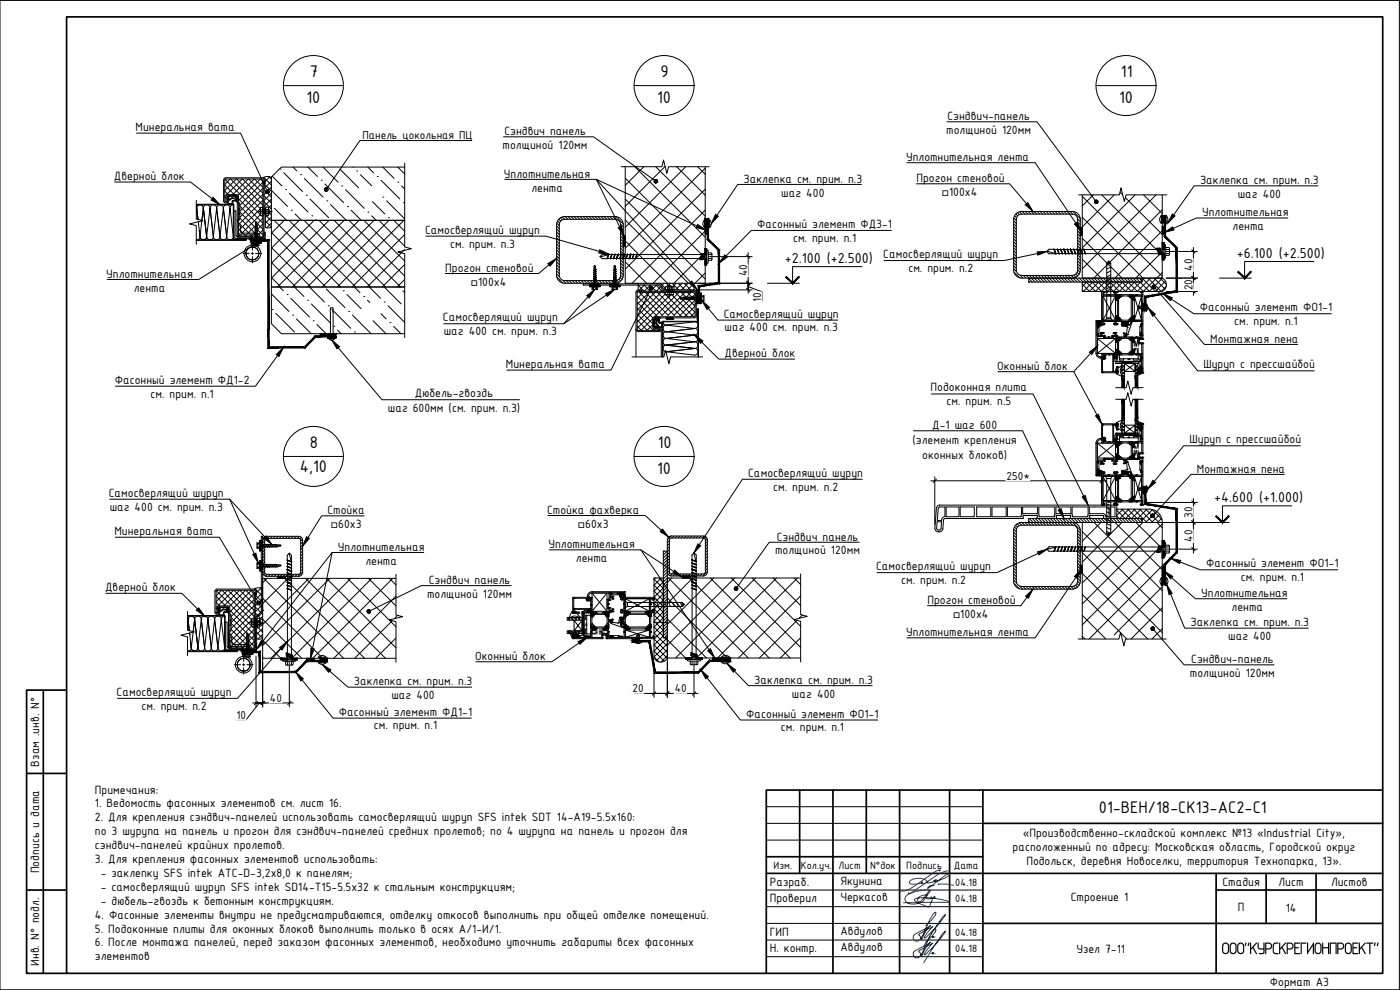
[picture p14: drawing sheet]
<svg xmlns="http://www.w3.org/2000/svg" width="420mm" height="297mm" viewBox="0 0 420 297" stroke-linecap="round" stroke-linejoin="round" font-family="sans-serif">
<defs><g id="words">
<g font-size="5.4">
<text x="93" y="23.1">7</text>
<text x="198.3" y="23.1">9</text>
<text x="336.4" y="23.1">11</text>
<text x="91.9" y="30.8">10</text>
<text x="197.2" y="30.8">10</text>
<text x="335.8" y="30.8">10</text>
<text x="93" y="134.4">8</text>
<text x="197.4" y="134.4">10</text>
<text x="89.9" y="141.7">4,10</text>
<text x="197.2" y="142.1">10</text>
<text x="329.8" y="243.8">01-ВЕН/18-СК13-АС2-С1</text>
<text x="366.4" y="286.3">ООО&quot;КУРСКРЕГИОНПРОЕКТ&quot;</text>
</g>
<g font-size="4.7">
<text x="371.2" y="77.4">+6.100 (+2.500)</text>
<text x="235.6" y="79">+2.100 (+2.500)</text>
<text x="364.4" y="150.8">+4.600 (+1.000)</text>
</g>
<g font-size="3.9">
<text x="40.7" y="39.2">Минеральная вата</text>
<text x="151.4" y="40.5">Сэндвич панель</text>
<text x="284" y="40.2">толщиной 120мм</text>
<text x="284.4" y="36">Сэндвич-панель</text>
<text x="150.9" y="44.7">толщиной 120мм</text>
<text x="34.2" y="53.9">Дверной блок</text>
<text x="151.2" y="53.3">Уплотнительная</text>
<text x="271.9" y="48.3">Уплотнительная лента</text>
<text x="159.5" y="57.5">лента</text>
<text x="223.2" y="54.8">Заклепка см. прим. п.3</text>
<text x="234.5" y="59">шаг 400</text>
<text x="275" y="54.7">Прогон стеновой</text>
<text x="360.2" y="55.3">Заклепка см. прим. п.3</text>
<text x="371.5" y="59.4">шаг 400</text>
<text x="360.8" y="64.9">Уплотнительная</text>
<text x="127.6" y="70.1">Самосверлящий шуруп</text>
<text x="227.2" y="68.4">Фасонный элемент ФД3-1</text>
<text x="369.9" y="69.1">лента</text>
<text x="135.1" y="74.3">см. прим. п.3</text>
<text x="238" y="72.5">см. прим. п.1</text>
<text x="265.1" y="77.4">Самосверлящий шуруп</text>
<text x="31.9" y="83.3">Уплотнительная</text>
<text x="133.6" y="81.6">Прогон стеновой</text>
<text x="272.6" y="81.6">см. прим. п.2</text>
<text x="40.2" y="87.5">лента</text>
<text x="217.2" y="95.3">Самосверлящий шуруп</text>
<text x="360.1" y="93.4">Фасонный элемент ФО1-1</text>
<text x="132.9" y="96.4">Самосверлящий шуруп</text>
<text x="133.2" y="100.5">шаг 400 см. прим. п.3</text>
<text x="217.5" y="99.4">шаг 400 см. прим. п.3</text>
<text x="370.4" y="97.6">см. прим. п.1</text>
<text x="217.5" y="107">Дверной блок</text>
<text x="363.2" y="102.9">Монтажная пена</text>
<text x="151.8" y="110.3">Минеральная вата</text>
<text x="299.3" y="111">Оконный блок</text>
<text x="361.1" y="110.5">Шуруп с прессшайбой</text>
<text x="34.4" y="115.1">Фасонный элемент ФД1-2</text>
<text x="45.2" y="119.3">см. прим. п.1</text>
<text x="124.5" y="119.2">Дюбель-гвоздь</text>
<text x="279.3" y="117.4">Подоконная плита</text>
<text x="116.4" y="123.6">шаг 600мм (см. прим. п.3)</text>
<text x="284" y="121.6">см. прим. п.5</text>
<text x="279.8" y="128.8">Д-1 шаг 600</text>
<text x="273.9" y="133.2">(элемент крепления</text>
<text x="276.8" y="137.6">оконных блоков)</text>
<text x="357" y="133">Шуруп с прессшайбой</text>
<text x="224.5" y="143.1">Самосверлящий шуруп</text>
<text x="359.2" y="141.8">Монтажная пена</text>
<text x="32.7" y="149">Самосверлящий шуруп</text>
<text x="232.1" y="147.2">см. прим. п.2</text>
<text x="32.9" y="153.2">шаг 400 см. прим. п.3</text>
<text x="98.3" y="154.3">Стойка</text>
<text x="164.2" y="154.2">Стойка фахверка</text>
<text x="34.3" y="160.4">Минеральная вата</text>
<text x="101.4" y="165.3">Уплотнительная</text>
<text x="164.6" y="164.5">Уплотнительная</text>
<text x="232.6" y="166.4">толщиной 120мм</text>
<text x="233.1" y="162.2">Сэндвич панель</text>
<text x="109.7" y="169.4">лента</text>
<text x="172.8" y="168.6">лента</text>
<text x="262.9" y="171.1">Самосверлящий шуруп</text>
<text x="362" y="170.2">Фасонный элемент ФО1-1</text>
<text x="31.6" y="177.3">Дверной блок</text>
<text x="128.2" y="179.4">толщиной 120мм</text>
<text x="128.7" y="175.2">Сэндвич панель</text>
<text x="270.4" y="175.2">см. прим. п.2</text>
<text x="360.5" y="179.2">Уплотнительная</text>
<text x="372.4" y="174.4">см. прим. п.1</text>
<text x="278.3" y="181.2">Прогон стеновой</text>
<text x="369.6" y="183.3">лента</text>
<text x="271.9" y="190.9">Уплотнительная лента</text>
<text x="357.3" y="188">Заклепка см. прим. п.3</text>
<text x="368.6" y="192.1">шаг 400</text>
<text x="142.6" y="198.1">Оконный блок</text>
<text x="357.1" y="203.1">толщиной 120мм</text>
<text x="357.5" y="199">Сэндвич-панель</text>
<text x="35" y="208.8">Самосверлящий шуруп</text>
<text x="106.2" y="205.7">Заклепка см. прим. п.3</text>
<text x="117.5" y="209.8">шаг 400</text>
<text x="226.4" y="205.2">Заклепка см. прим. п.3</text>
<text x="237.7" y="209.4">шаг 400</text>
<text x="42.5" y="212.9">см. прим. п.2</text>
<text x="101.7" y="214.7">Фасонный элемент ФД1-1</text>
<text x="223.9" y="215.3">Фасонный элемент ФО1-1</text>
<text x="112.2" y="218.9">см. прим. п.1</text>
<text x="234.3" y="219.5">см. прим. п.1</text>
<text x="11.7" y="230" transform="rotate(-90 11.7 230)">Взам .инв. N°</text>
<text x="28.5" y="238.1">Примечания:</text>
<text x="28.5" y="242.3">1. Ведомость фасонных элементов см. лист 16.</text>
<text x="28.5" y="246.5">2. Для крепления сэндвич-панелей использовать самосверлящий шуруп SFS intek SDT 14-A19-5.5x160:</text>
<text x="28.5" y="250.6">по 3 шурупа на панель и прогон для сэндвич-панелей средних пролетов; по 4 шурупа на панель и прогон для</text>
<text x="307" y="251.3">«Производственно-складской комплекс №13 «Industrial City»,</text>
<text x="28.5" y="254.8">сэндвич-панелей крайних пролетов.</text>
<text x="303.9" y="255.4">расположенный по адресу: Московская область, Городской округ</text>
<text x="11.7" y="262.1" transform="rotate(-90 11.7 262.1)">Подпись и дата</text>
<text x="28.5" y="258.9">3. Для крепления фасонных элементов использовать:</text>
<text x="30.2" y="263.1">- заклепку SFS intek ATC-D-3,2x8,0 к панелям;</text>
<text x="308" y="259.6">Подольск, деревня Новоселки, территория Технопарка, 13».</text>
<text x="30.2" y="267.3">- самосверлящий шуруп SFS intek SD14-T15-5.5x32 к стальным конструкциям;</text>
<text x="231" y="265.8">Разраб.</text>
<text x="252.2" y="265.4">Якунина</text>
<text x="366.9" y="265.8">Стадия</text>
<text x="383.7" y="265.8">Лист</text>
<text x="399.5" y="265.8">Листов</text>
<text x="28.5" y="275.6">4. Фасонные элементы внутри не предусматриваются, отделку откосов выполнить при общей отделке помещений.</text>
<text x="30.2" y="271.4">- дюбель-гвоздь к бетонным конструкциям.</text>
<text x="231" y="270.8">Проверил</text>
<text x="252.2" y="270.4">Черкасов</text>
<text x="321.4" y="270.4">Строение 1</text>
<text x="371.5" y="273.3">П</text>
<text x="385.8" y="273.5">14</text>
<text x="28.5" y="279.8">5. Подоконные плиты для оконных блоков выполнить только в осях А/1-И/1.</text>
<text x="231" y="280.8">ГИП</text>
<text x="252.2" y="280.4">Авдулов</text>
<text x="28.5" y="283.9">6. После монтажа панелей, перед заказом фасонных элементов, необходимо уточнить габариты всех фасонных</text>
<text x="231" y="285.8">Н. контр.</text>
<text x="252.2" y="285.4">Авдулов</text>
<text x="323" y="285.8">Узел 7-11</text>
<text x="11.7" y="289.8" transform="rotate(-90 11.7 289.8)">Инв. N° подл.</text>
<text x="28.5" y="288.1">элементов</text>
<text x="381.1" y="295.8">Формат А3</text>
</g>
<g font-size="3.7">
<text x="108.8" y="41.6">Панель цокольная ПЦ</text>
<text x="282.7" y="58.8">□100х4</text>
<text x="224.2" y="82.8" transform="rotate(-90 224.2 82.8)">40</text>
<text x="357.8" y="81.2" transform="rotate(-90 357.8 81.2)">40</text>
<text x="141.3" y="85.7">□100х4</text>
<text x="357.8" y="87.1" transform="rotate(-90 357.8 87.1)">20</text>
<text x="228.4" y="90.5" transform="rotate(-90 228.4 90.5)">10</text>
<text x="302.1" y="143.9">250*</text>
<text x="357.8" y="155.4" transform="rotate(-90 357.8 155.4)">30</text>
<text x="99.3" y="158.4">□60х3</text>
<text x="173.5" y="158.3">□60х3</text>
<text x="357.8" y="162.6" transform="rotate(-90 357.8 162.6)">40</text>
<text x="286" y="185.4">□100х4</text>
<text x="189.8" y="207.7">20</text>
<text x="202.5" y="207.7">40</text>
<text x="71" y="215.6">10</text>
<text x="81" y="210.6">40</text>
</g>
<g font-size="3.4">
<text x="232.2" y="260.7">Изм.</text>
<text x="240.4" y="260.7">Кол.уч.</text>
<text x="251.7" y="260.7">Лист</text>
<text x="261.1" y="260.7">N°док</text>
<text x="272" y="260.7">Подпись</text>
<text x="286.2" y="260.7">Дата</text>
<text x="286.7" y="265.8">04.18</text>
<text x="286.7" y="270.8">04.18</text>
<text x="286.7" y="280.8">04.18</text>
<text x="286.7" y="285.8">04.18</text>
</g>
</g></defs>
<!-- layer: 0 -->
<g fill="none" stroke="#000" stroke-width=".51">
<path d="M20 5.1h395v286.9h-395zM13 207.1v84.9M20 207.1h-12v84.9h12M8 232.1h12M240 237.1v25M250 237.1v54.9M260 237.1v25M270 237.1v54.9M285 237.1v54.9M295 237.1v54.9M415 237.1h-185v54.9M230 257.1h65"/>
<path d="M295 247h120M8 267h12M230 262.1h185M295 277.1h120M365 262.1v29.9M365 267h50M380 262.1v15M395 262.1v15"/>
</g>
<g fill="none" stroke="#000" stroke-width=".3">
<path d="M0 .1h420v296.9h-420zM0 .1h419.9M68.2 59l.1 .2 .2-.2-.3 .7h.3v.2l-.3 .1M68.7 58.9h1.9v.6l-1-.2-.9 .7zM70.8 58.7h-2.3l-.3 .3M70.8 58.8l.4 .4-.4-.2 .4 .8-.4-.2v.3l.4 .4-.2 .1M81.5 53.3l-1.6-.3-1 .3M58.9 61.3h11.2l.1 10.5M58.9 61.4h11.1M58.9 61.9l.1 .5M59 62.4a1.01 1.01 0 0 1 1-1 1.01 1.01 0 0 1 1 1M59 62.4l.4 3.4"/>
<path d="M59.5 66.6l.5 4.4M59.8 69.2l.2 1.8M60 70.9a1.01 1.01 0 0 0 1 1.1 1.01 1.01 0 0 0 1-1.1M60 70.9l-.3 .8-.8 .3 14.9-.1-3-.1v-.2h2.9l.3 .3-.2 .2h-14.9M60.5 67.3l.1-.9-.6 4.6M60.6 66l.4-3.6 1 8.6M62 71l1-8.6 1 8.6M62 70.9a1.01 1.01 0 0 0 1 1.1 1.01 1.01 0 0 0 1.1-1.1M63 62.4a1.01 1.01 0 0 0-1-1 1.01 1.01 0 0 0-1 1l1 8.6M63 62.4a1.01 1.01 0 0 1 1-1 1.01 1.01 0 0 1 1 1M63 62.4l1 8.6M64 70.9a1.01 1.01 0 0 0 1 1.1 1.01 1.01 0 0 0 1-1.1"/>
<path d="M64 71l1-8.6 1 8.6M65 62.4a1.01 1.01 0 0 1 1-1 1.01 1.01 0 0 1 1 1M65 62.4l1 8.6M66 71l1-8.6 1 8.6M66 70.9a1.01 1.01 0 0 0 1 1.1 1.01 1.01 0 0 0 1.1-1.1M67 62.4l1 8.6M68 70.9a1.01 1.01 0 0 0 1 1.1 1.01 1.01 0 0 0 1-1.1M68 71l1-8.6 1 8.6M68.2 60.6h.1M68.2 60.6l.5 .7M70 60.3l.8-.1 .2 .3M70 60.1l-.3 .2v.8h-.9l-.3-.3 .1-.5 1.1-.8 .9 .2v.4h-.6"/>
<path d="M70 60.3l-.1 .8-.2 .2M70 61.4v.1M70 61.4a1.01 1.01 0 0 0-1 1 .99 .99 0 0 0-1-1 .99 .99 0 0 0-1 1M70 61.5v10.3M70 71.8l.2 .2h3.2l-3.2-.2M70.2 70.6v-7.4h.6v7.4M70.2 70.6a1.01 1.01 0 0 0 1 1h3.9M70.8 70.6l.4 .4h3.9M72.9 76h1.9M73.8 75.8v.1M73.8 76.2h.1M73.8 75.9v.3"/>
<path d="M73.8 76.3h.1M73.9 75.7h.1M73.9 76.4h.1M73.9 75.7l-.1 .1M73.9 75.6v.1M73.9 76.4v.1M73.9 76.5h.1M73.9 76.6h.1M73.9 75.5v.1M73.9 75.5h.1M73.9 76.6l.2 .4M73.9 75.4h.1"/>
<path d="M74 75.3v.1M74.1 77v.1M74.1 77.1l.2 .2M74.3 74.7l-.3 .6M74.3 77.3l.1 .1M74.4 74.7h-.1M74.4 77.4l.1 .1M74.5 77.5h.1M74.5 77.5l.6 .4M74.7 71.6l.7 .8M75 74.3l-.6 .4M75.1 74.2l-.1 .1"/>
<path d="M75.1 71.6l.4 .4M75.1 71a.97 .97 0 0 1 1 1v1.5h-.7v-1.5M75.1 74.2h.1M75.2 74.2h-.1M75.2 74.2h1.2M75.4 76h.7M75.8 73.2v1.9M75.8 75.7v.7M75.8 77v1.8M76.5 74.3l.5 .2M76.5 77.8l-1.4 .1M76.6 77.8h-.1"/>
<path d="M76.7 76h1.8M76.8 77.7l-.2 .1M76.8 77.6v.1M76.9 77.5v.1M77 74.6l.1 .1M77 77.5h.1M77.1 77.4l-.1 .1M77.1 74.7h.1M77.2 74.8h.1M77.2 74.8l.1 .1M77.3 74.9l.1 .1M77.4 72l-.2-1.4-4.6-.1a1.01 1.01 0 0 1-1-1v-1.8h.6v1.8l.2 .4h4.6a.97 .97 0 0 1 1 1v1.1"/>
<path d="M77.4 72l-.8 1.7 .5 .2 .9-1.9M77.4 75h.1M77.4 77l-.3 .4M77.4 75.1l.2 .6M77.4 77h.1M77.6 76.6l-.2 .3M77.6 76.5h.1M77.6 75.7v.7M77.6 76.4v.1M79.2 62.6h.5v1.6h-.5zM79.7 64.2v4l1.1 .2 .7-.3M182.2 77.6h29.9"/>
<path d="M182.6 76.4l-2.4 .7M182.6 76.3h-1.9l-.6 .7 .6 .6h1.5M182.7 76.4h29.4M182.7 76.2l-.5 1.5M182.7 76.2l-.5 1.4M182.7 76.4l-.3 1.1-.2 .1M182.7 76.2v.2M183.5 76.4l.2-.2-.6 1.5zM183.7 76.2l-.6 1.5M184.5 76.4l-.4 1.3zM184.6 76.2l-.5 1.5M185 77.6h.2z"/>
<path d="M185.3 77l-.1 .6zM185.5 76.4l-.2 .6zM185.6 76.2l-.6 1.5M185.6 76.4h-.2l-.4 1.2M186.4 76.4l.1-.2-.6 1.5zM186.5 76.2l-.6 1.5M187 77.6h.1M187 70.8h.6v3.1h-.6zM187.3 77l-.3 .6zM187.3 76.4l.1-.2zM187.4 76.4l-.1 .6zM187.4 76.2l-.5 1.5 .4-1.3"/>
<path d="M188.3 76.4l-.5 1.3zM188.4 76.2l-.6 1.5M189.1 77l-.2 .6zM189.3 76.2l-.5 1.5M189.3 76.4h-.1l-.3 1.2M189.3 76.4l-.2 .6zM190.1 76.4l-.4 1.3zM190.2 76.2l-.5 1.5M191.1 76.4l.1-.2-.6 1.5zM191.2 76.2l-.6 1.5M210.6 76.2l.2-.2-.7 1.9zM210.8 76l-.7 1.9"/>
<path d="M210.9 77l.3-.9-.7 1.8 .2-.1M211.2 76.1l-.7 1.8M211.5 66.5h1.5M211.5 67.8h1.5M211.5 65.9v2.4a1.64 1.64 0 0 1 0-2.4zM211.5 76.2l.1-.1-.7 1.8zM211.6 76.1l-.7 1.8M211.6 76.4v-1.8h.5v4.9h-.5v-1.9M211.6 74.6v1.8h.5h-.5v-1.8l.5 1.7zM211.6 74.6l.5 1.8v-1.8v1.8l-.5-1.8h.5zM211.6 77.6v1.9l.5-1.9-.5 1.9v-1.9h.5zM211.6 67.9h.6v2.4h-.6z"/>
<path d="M212 79l-.4 .5h.5h-.5l.4-.5 .1 .5zM212.1 77.6l-.5 1.9 .5-1.9v1.4l-.5 .5 .5-.5zM212.6 75.9v2.2M212.6 75.9l-.1-.9h-.4v4h.4l.1-.9M212.6 77.6h1.1M212.6 75.9l1.1 .1v2l-1.1 .1M212.6 76.4h1.1M213 65.9a1.64 1.64 0 0 1 0 2.4zM224 76.5l1 1M314.2 75.4l2.5 .6M316.3 74.9h33M316.3 74.7l.6 1.5"/>
<path d="M316.3 74.9l.6 1.3M316.3 74.9l-1.5-.1-.7 .6 .7 .7h2M316.3 74.9h.2l.4 1.2M316.9 76.1h32.4M316.9 76.1v.1M317.3 74.7l.6 1.5M317.3 74.7l.6 1.5zM318.3 74.7l.6 1.5zM318.3 74.7l.6 1.5M319.3 74.7l.5 1.5M319.3 74.9l.4 1.2h.1M319.3 74.7l.1 .2z"/>
<path d="M319.4 74.9l.2 .5zM319.6 75.4l.2 .7zM320.3 74.7l.6 1.5zM320.3 74.7l.6 1.5M321.3 74.7l.1 .2zM321.4 74.9l.2 .5zM321.6 75.4l.2 .7zM321.7 76.1l-.4-1.4 .5 1.5M321.7 76.1l.1 .1zM322.2 74.7l.6 1.5M322.2 74.7l.6 1.5zM323.2 74.7l.6 1.5"/>
<path d="M323.4 74.9l-.2-.2 .4 1.4h.2M323.4 74.9l.2 .5zM323.6 75.4l.2 .7zM324.2 68.2h.6v2.4h-.6zM324.2 74.7l.6 1.5zM324.3 74.7l.5 1.5M325.2 74.7l.6 1.5M325.2 74.7l.6 1.5zM347.2 74.4l.7 2zM347.2 74.4l.7 2M347.6 74.4l.8 2M347.8 74.6l-.2-.2 .8 2-.3-1"/>
<path d="M348.1 74.4l.7 2M348.1 74.4l.7 2zM348.5 65.2h1.5M348.5 66.5h1.5M348.5 64.7v2.4a1.64 1.64 0 0 1 0-2.4zM348.8 67.9h.6v2.4h-.6zM348.8 74.9v-2.1h.5v5.2h-.5v-1.9M348.8 76.1h.5h-.5v1.9l.5-1.9-.5 1.9zM348.8 72.8l.5 2.1-.5-2.1v2.1h.5h-.5zM348.8 72.8l.5 .6v1.5l-.5-2.1 .5 2.1v-1.5zM348.8 72.8h.5h-.5l.5 .6v-.6v.6zM349.3 76.1v1.9v-1.9l-.5 1.9h.5h-.5z"/>
<path d="M349.8 74.3v2.3M349.8 74.3l-.1-.9h-.4v4.1h.4l.1-.9M349.8 74.9h1.2M349.8 74.3l1.2 .1v2.1l-1.2 .1M349.8 76.1h1.2M350 64.7a1.64 1.64 0 0 1 0 2.4zM357.7 74.9l1 1M99.2 92.9v8.4h.8v-8.4M99.2 92.9v-.6h.8v.6M175 85.2v.3l22.4 .1 .7 .3 .9 1.1 .6 .3 7.8 .1v-.4h-7.4a2.61 2.61 0 0 1-1.8-1.5l-1.2-.4-22 .1v.3M177.5 85.2h2v.3h-2zM183.5 85.2h2v.3h-2z"/>
<path d="M199 96.6a1.01 1.01 0 0 0 1 .9 1.01 1.01 0 0 0-1 1 1.01 1.01 0 0 0 1 1.1M200 99.5a1.01 1.01 0 0 0-1 1 1.01 1.01 0 0 0 1 1M200.2 87h1.6v.4h-1.6zM208.5 98.6l-8.5-1.1 8.5-1a1.01 1.01 0 0 1 1 1 1.01 1.01 0 0 1-1 1 1.01 1.01 0 0 1 1 1 1.01 1.01 0 0 1-1 1M208.5 98.6l-8.5 1 8.5 .9M208.5 98.6l-8.5 1M224 86.5l1 1M224 84.5l1 1M348.8 87.4a2.21 2.21 0 0 0 1.3-2 2.21 2.21 0 0 0-1.3-2h-6.1v1.2h-17.9v2.8h24M357.7 82.9l1 1M357.7 86.9l1 1M96.1 100.1h2.4v.6h-2.4z"/>
<path d="M98.3 101.3h2.5v.2h-2.5zM100.3 101.7l-1.5-.2 .2 .4 1 .1M100.4 101.7l-.4 .3M199.3 103.8l.7-.3 8.5 1-8.5 1a1.01 1.01 0 0 1-1-.6 1.01 1.01 0 0 1 .3-1.1zM200 105.5l8.5-1a.99 .99 0 0 1 1 1 .99 .99 0 0 1-1 1zM200 101.5a1.01 1.01 0 0 0-1 1 1.01 1.01 0 0 0 1 1.1M208.5 102.6l-8.5 1 8.5 .9M208.5 100.5l-8.5 1 8.5 1.1M208.5 100.5l-8.5 1M208.5 102.6l-8.5 1M208.5 102.5a1.01 1.01 0 0 1 1 1 1.01 1.01 0 0 1-1 1M208.5 100.5a1.01 1.01 0 0 1 1 1 1.01 1.01 0 0 1-1 1"/>
<path d="M209.5 107.1l-.1-14.4-.2 3.1v-3l.2-.2 .3 .2-.1 14.3M281.1 143.8l-1 1M331.1 143.8l-1 1M335.2 152.8h9.8a3.9 3.9 0 0 1 3.8 4h-6.1v-1.2h-21.2M357.7 150.3l1 1M357.7 156.3l1 1M78.4 160.9h.4v21.9l-.1 .9-.9 .9M78.8 160.9h-.4v22.3l-.3 .7-1.1 .9-.4 1M78.8 176.7l-1.5-.3-1 .3M83.3 172.9h2.4v.6h-2.4zM86.1 176.5l1.5 .6M86.1 176.5l1.5 .6z"/>
<path d="M86.1 174.7l1.5 .5M86.1 173.7l1.5 .6M86.1 173.7l1.5 .6zM86.1 175.6l1.5 .5zM86.1 175.6l1.5 .5M86.1 171.8l1.5 .6zM86.1 171.8l1.5 .6M86.1 170.9l1.5 .5M86.1 170l1.5 .5zM86.1 170l1.5 .5M86.1 169l1.5 .6M86.1 169l1.5 .6z"/>
<path d="M86.1 168l1.5 .6M86.1 172.8l.2 .1zM86.1 170.9l.2 .2zM86.3 168v30M86.3 174.8l-.2-.1 1.4 .4v.1M86.3 170.9l1.2 .4v.1M86.3 168l1.3 .6M86.3 168l-.1-1.4 .6-.6 .7 .6v1.9M86.3 168v.2l1.2 .4M86.3 174.8l.5 .2zM86.3 172.9l.5 .2zM86.3 171.1l.5 .1z"/>
<path d="M86.8 166.1l.6 2.4M86.8 175l.7 .2zM86.8 173.1l.7 .2zM86.8 171.2l.7 .2zM87.5 168.6v29.4M87.5 173.2l-1.4-.4 1.5 .5M87.5 173.2h.1M87.5 168.6h.1M204.7 172.8h2.4v.6h-2.4zM207.6 176.4l1.4 .6M207.6 176.4l1.4 .6zM207.6 174.6l1.4 .5"/>
<path d="M207.6 173.6l1.4 .6M207.6 173.6l1.4 .6zM207.6 175.5l1.4 .5zM207.6 175.5l1.4 .5M207.6 171.7l1.4 .6zM207.6 171.7l1.4 .6M207.6 170.8l1.4 .5M207.6 169.9l1.4 .5zM207.6 169.9l1.4 .5M207.6 168.9l1.4 .6M207.6 168.9l1.4 .6zM207.6 167.9l1.4 .6"/>
<path d="M207.7 172.8h.1M207.6 170.8l.1 .1zM207.7 167.9v30M207.7 174.7l1.2 .2v.2M207.7 170.8l1.2 .4v.1M207.7 167.9l1.2 .4M207.7 167.9v-1.4l.6-.7 .7 .7v1.9M207.7 167.9l.1 .2 1.1 .4M207.7 174.7l.6 .2zM207.7 172.8l.6 .2zM207.7 170.9l.6 .2zM208.2 166l.7 2.3"/>
<path d="M208.3 174.9l.6 .2zM208.3 173l.6 .2zM208.3 171.1l.6 .2zM208.9 168.5v29.4M208.9 173.1l-1.3-.4 1.4 .5M208.9 173.1l.1 .1zM208.9 168.3l.1 .2M208.9 168.5h.1M316.3 165.4h33M316.7 164.2l-2.5 .6M316.8 164h-2l-.7 .7 .7 .7h1.5M316.9 164.1h32.4"/>
<path d="M316.9 164l-.6 1.5M316.9 164l-.6 1.4M316.9 164.1l-.4 1.3h-.2M316.9 164v.1M317.7 164.1l.2-.1-.6 1.5zM317.9 164l-.6 1.5M318.7 164.1l.2-.1-.6 1.5zM318.9 164l-.6 1.5M319.3 165.4h.1zM319.6 164.8l-.2 .6zM319.8 164l-.5 1.5M319.8 164.1l-.1 .1-.4 1.2"/>
<path d="M319.8 164.1l-.2 .7zM320.7 164.1l.2-.1-.6 1.5zM320.9 164l-.6 1.5M321.4 165.4h.1M321.6 164.8l-.2 .6zM321.7 164.1h.1M321.8 164l-.5 1.5 .4-1.4M321.8 164.1l-.2 .7zM322.8 164l-.6 1.5zM322.8 164l-.6 1.5M323.6 164.8l-.2 .6zM323.8 164l-.6 1.5"/>
<path d="M323.8 164.1h-.2l-.4 1.4 .2-.1M323.8 164.1l-.2 .7zM324.2 169.6h.6v2.4h-.6zM324.7 164.1l-.5 1.4zM324.8 164l-.5 1.5M325.7 164.1l.1-.1-.6 1.5zM325.8 164l-.6 1.5M347.8 163.9l.1-.1-.7 2zM347.9 163.8l-.7 2M348.1 164.8l.3-1-.8 2 .2-.2M348.4 163.8l-.8 2M348.6 173.8h1.4"/>
<path d="M348.6 175.1h1.4M348.6 173.2v2.4a1.64 1.64 0 0 1 0-2.4zM348.7 164l.1-.2-.7 2zM348.8 169.9h.6v2.4h-.6zM348.8 163.8l-.7 2M348.8 164.1v-1.9h.5v5.2h-.5v-2M348.8 162.2v1.9h.5h-.5v-1.9l.5 1.9zM348.8 162.2l.5 1.9v-1.9v1.9l-.5-1.9h.5zM348.8 165.4v2l.5-2-.5 2v-2h.5zM349.3 166.8l-.5 .6h.5h-.5l.5-.6v.6zM349.3 165.4l-.5 2 .5-2v1.4l-.5 .6 .5-.6zM349.8 163.6v2.4"/>
<path d="M349.8 163.6l-.1-.9h-.4v4.1h.4l.1-.8M349.8 165.4h1.2M349.8 163.6l1.2 .2v2l-1.2 .2M349.8 164.1h1.2M350 173.2a1.64 1.64 0 0 1 0 2.4zM357.7 164.3l1 1M56.3 184.7h11.1M56.3 184.8h11.1M56.3 185.4l.1 .4M56.4 185.8a1.01 1.01 0 0 1 1-1 1.01 1.01 0 0 1 1 1 1.01 1.01 0 0 1 1-1 1.01 1.01 0 0 1 1 1M56.4 185.9l.4 3.3M57 190.4l-.1-.4 .5 4.4"/>
<path d="M57.2 192.6l.2 1.8M57.4 194.3a1.01 1.01 0 0 0 1 1.1 1.01 1.01 0 0 0 1-1.1M57.4 194.3l-.3 .8-.8 .3 14.9-.1-3-.1v-.2h2.9l.3 .3-.3 .2h-14.8M58 189.8l-.6 4.6M58 189.4l.4-3.5 1 8.5M58.4 185.9l1 8.5M59.4 194.3a1.01 1.01 0 0 0 1 1.1 1.01 1.01 0 0 0 1-1.1M59.4 194.4l1-8.5 1 8.5M60.4 185.8a1.01 1.01 0 0 1 1-1 1.01 1.01 0 0 1 1 1M60.4 185.9l1 8.5M61.4 194.3a1.01 1.01 0 0 0 1 1.1 1.01 1.01 0 0 0 1-1.1M61.4 194.4l1-8.5 1 8.5"/>
<path d="M62.4 185.9l1 8.5M62.4 185.8a1.01 1.01 0 0 1 1-1 1.01 1.01 0 0 1 1 1M63.4 194.3a1.01 1.01 0 0 0 1 1.1 1.01 1.01 0 0 0 1-1.1M63.4 194.4l1-8.5 1 8.5M65.6 184l.5 .7M65.6 183.4h.1M65.8 183.2l.1-.1-.1 .3M65.8 182.5l.1-.1-.3 .7 .2 .1M66.1 182.3h1.9v.6l-1-.2-.9 .7zM66.4 185.9l1 8.4a1.01 1.01 0 0 1-1 1.1 1.01 1.01 0 0 1-1-1.1zM67.2 183.9l.1 .6-.2 .2M67.3 183.7l.9-.1 .2 .3"/>
<path d="M67.3 183.5l-.2 .2v.8h-1l-.2-.3v-.5l1.2-.8 .9 .2v.4h-.7M67.3 183.7l-.1 .1M67.4 184.7l.2 .2v10.3M67.4 184.8v10.4l.2 .2h3.2l-3.2-.2M67.4 184.8a1.01 1.01 0 0 0-1 1 1.01 1.01 0 0 0-1-1 1.01 1.01 0 0 0-1 1l1 8.6M67.6 195.2h.1M68.2 182.1h-2.3l-.3 .3 .2 .1M68.2 182.2l.4 .3M68.6 194.4h3.8M68.6 194.4l-.4-.4v-7.4h-.6v7.4a1.01 1.01 0 0 0 1 1h3.8M68.6 183.1v.1M68.6 183.7v.1"/>
<path d="M68.6 182.5v.1M68.6 183.2l-.4-.2 .4 .7M68.6 183.8h-.2M68.6 182.6l-.4-.2 .4 .7M68.9 192.9v-1.8h.7v1.8M69 192.9a1.01 1.01 0 0 0 1 1M69.6 192.9l.4 .4M70 193.3h4.4a1.01 1.01 0 0 1 1 1M70 193.9l4.6 .1 .1 1.6M70.3 199.4h1.9M71.3 198.9l.1 1.4M71.3 198.9h.1"/>
<path d="M71.3 198.8h.1M71.6 198.3l-.3 .5M71.8 198.1l-.2 .2M71.8 198v.1M72 197.9h-.1M72 195l.8 .8M72.4 194.4a.97 .97 0 0 1 1 1v1.5h-.6v-1.5l-.4-.4M72.5 197.6l-.7 .4M72.6 197.6h-.1M72.7 197.6h-.1M72.8 199.4h.6M73 197.5l-.3 .1"/>
<path d="M73 197.5h.2M73.1 196.6v1.9M73.1 199.1v.7M73.2 197.5h.1M73.3 197.5h.1M73.4 197.5v.1M73.5 197.6h.1M73.6 197.6l.3 .1M73.9 197.7l.2 .1M74.1 199.4h1.8M74.2 197.8v.1M74.2 197.9l.2 .1"/>
<path d="M74.4 198l.3 .3M74.7 198.3l.2 .3M74.9 198.7h.1M74.9 198.7l.1 .2M75 200l-.1 .2M75 199v.9M75.4 194.3v1.1M75.4 195.4l-.9 1.9-.5-.2 .7-1.5M76.6 186h.4v1.6h-.4zM77.8 184.6a1.26 1.26 0 0 0-.8 1.3v7.3h-.4v-7.3M78.8 191.5l-1 .3-.8-.2M84.3 197.5l2 .5-2-.5h2v.5v-.5z"/>
<path d="M84.3 197.5l.5 .5h1.5l-2-.5 2 .5h-1.5zM84.3 197.5v.5v-.5l.6 .5h-.6h.6zM85.7 198.5h2.3M85.7 198.5l-.8-.1v-.4h3.9v.4l-.8 .1M85.7 198.5l.2 1h1.9l.2-1M85.9 196l1.9 .6zM85.9 196.4l1.8 .6M85.9 196.8l1.8 .7M85.9 196.8l1.8 .7zM85.9 196l1.9 .6M86 196.5l-.1-.1 1.8 .6-.9-.2M86.3 197.5h-2v.5h5v-.5h-1.8"/>
<path d="M86.3 198.5v1M87.5 198.5v1M87.5 197.5v.5v-.5h1.8l-1.8 .5 1.8-.5zM87.5 197.9l1.8 .1h-1.8l1.8-.5v.5v-.5zM95.5 198.8h2.4a1.64 1.64 0 0 1-2.4 0zM95.5 197.2a1.64 1.64 0 0 1 2.4 0zM96.1 197.2v1.6M97.3 197.2v1.6M200.3 197.4a2.21 2.21 0 0 1-2 1.3 2.21 2.21 0 0 1-2-1.3v-24h2.8v18h1.2v6M205.8 197.4l1.9 .5-1.9-.5h1.9v.5v-.5zM205.8 197.4l.5 .5h1.4l-1.9-.5 1.9 .5h-1.4zM205.8 197.4v.5v-.5l.5 .5h-.5h.5z"/>
<path d="M207.2 198.4h2.2M207.2 198.4l-.9-.1v-.4h4v.4l-.9 .1M207.2 198.4l.1 1h2l.1-1M207.3 195.9l2 .7zM207.3 196.3l1.9 .6M207.3 196.7l1.9 .7M207.3 196.7l1.9 .7zM207.3 195.9l2 .7M207.5 196.4l-.2-.1 1.9 .6-.9-.2M207.7 197.4h-1.9v.5h4.9v-.5h-1.8M207.7 198.4v1M208.9 198.4v1"/>
<path d="M208.9 197.4v.5v-.5h1.8l-1.7 .5 1.7-.5zM208.9 197.9h1.8h-1.8l1.8-.5v.5v-.5zM213.8 197.4h2.4v.6h-2.4zM216.5 198.7h2.4M216.5 197.2h2.4M216.5 198.6a1.64 1.64 0 0 0 2.4 0M216.5 197.1a1.64 1.64 0 0 1 2.4 0M217 197.2v1.5M218.3 197.2v1.5M71.4 200.3h.1M71.5 200.4l.4 .5M71.9 200.9l.4 .3"/>
<path d="M72.4 201.2h.1M72.5 201.2l.1 .1M72.7 201.3h.1M72.7 201.3h.7M73.1 200.4v1.8M74.1 201.1l-.6 .2M74.3 200.9l-.1 .2M74.4 200.9h-.1M74.5 200.8l-.1 .1M74.6 200.7h.1M74.9 200.2l-.3 .5M77.3 210.4l-1 1"/>
<path d="M79.3 210.4l-1 1M87.3 210.4l-1 1M196.8 207.6l-1 1M200.8 207.6l-1 1M208.8 207.6l-1 1M230 242h65M230 247h65M230 252.1h65M230 272h65M230 277.1h65M230 267h65M0 297h419.9"/>
<path d="M230 282.1h65M230 287h65"/>
<circle cx="75.8" cy="76" r="2.51"/>
<circle cx="73.1" cy="199.4" r="2.51"/>
</g>
<g fill="none" stroke="#041e9f" stroke-width=".3">
<path d="M277.9 277.7l2.7-2.9 .2-1-.7 .3-1.1 1.9-2.5 5.4-.9 .9h-1l-.5-.8 .3-1 4.9-2.8-1.4 1.6-1.3 2.7-.9-1.7 4.3-2.3-2 2.2-.6 1.1 .4 .1 3.3-3.4 2.6-3.6-.9 .9-2 2.8-3.6 5.8M278.6 264.5l-1.5 .6-.6-.1 .3-.4-.5 .4-1.7 .3-1.2-.1-.5-.4 .2-.5 .5-.3 1.8-.5 2.1 .4 .5 .3 .3 .7 1-.1 1.8-.8h-.4l-.5 .5 .8-.1 2.4-.8 1.1-.7 .4-.6h-.4l-.7 .3-5.4 3.9a1.64 1.64 0 0 1 1.9-.8M278.8 267.3l-2.4 3-1.1 .8-1.3 .2-1.6-.4-.7-.7v-.9l1.1-1 1.9-.7 2.4-.5 2 .1 .2 .1-2.3 3.2-.4 .2h-.6a.77 .77 0 0 1-.7-.8 .77 .77 0 0 1 .6-.8l1.5-.6a.47 .47 0 0 1 .7 0 .47 .47 0 0 1 0 .7 .77 .77 0 0 0 .8 .5 .77 .77 0 0 0 .6-.6l.2 .4a.52 .52 0 0 0 .6 .1 .52 .52 0 0 0 .3-.6l-.3 .1-.5 .8-.7 1.9a.77 .77 0 0 1-1.4 0l-3-1.4a.49 .49 0 0 1-.2-.7 .49 .49 0 0 1 .6-.2l3.2-.2 2.8 .3 2.6 .6 1.1 .4-13.7 .3M281.7 265.3l-.2 .1 2.6-.1 2.1 .3M281.9 261.4l.3-.4-1.7 .6-7.7 5.2-1.7 .5h-.9l-.4-.4 .5 .1M284.6 261.4l-1.3 .1-1.6 .8-8.2 5.6-.6 .2-.3-.2 .2 .1M277.9 282.7l2.7-2.9 .3-1-.8 .3-.9 1.6-2.7 5.6-.8 .9-1.1 .1-.5-.8 .3-1 4.9-2.8-1.2 1.3-1.5 3-.9-1.7 4.2-2.3-1.7 1.9-.8 1.4 .1 .2 .4-.2 3.2-3.3 2.6-3.6-.9 .9-2 2.8-3.6 5.8"/>
<circle cx="280" cy="286" r=".05"/>
<circle cx="280" cy="281" r=".05"/>
</g>
<!-- layer: NADPISI -->
<g fill="none" stroke="#000" stroke-width=".3">
<path d="M41 39.9h31.2l7.9 17.2M85 25.7h18M190.3 25.7h18M284.2 36.5h27l17.5 23.7M328.9 25.7h18M34.4 54.6h22.8l6.4 5M141.6 42.2h-33.6l-9.8 14.2M151.1 41h27l18.3 13.1M151.5 53.8h27.5l28.2 30.9M258.5 55.3h-37.1l-6.2 9.3M272.2 48.8h38.5l12.2 18.2M275 55.1h28l5.1 6"/>
<path d="M395.5 55.8h-37.1l-6.2 8.7M76 73.6l-16.4 10.2h-27.4M127.8 70.9h36l16.1 4.5M164.7 79.5l-3.1 2.6h-28M209.2 67.8l-30.2-14 7 14.3M267.5 69.1h-42l-7.6 7.7M311.4 76.1l-10.1 2.1h-36M386.5 65.4h-27.5l-6.9 3.1M176.5 89.1l-7.3 8h-36M182 88.5l-12.8 8.6M195.2 86.9l-11.8 24.1h-31.3M212.6 92.5l2.9 3.5h36"/>
<path d="M346.3 94.6l13.1 16.7h35M346.6 86.4l14.9 16.9h28M351.5 89.8l6.8 4.3h41.3M83.3 106.7l-6.6 9.2h-42M101.5 104.3l13.1 15.6h41.3M210.6 102.7l5.1 5h22.8M279.5 118.2h30.5l15.2 30.7M299.5 111.5h22.7l7 13M327.3 106l-5.1 5.5M85 137h18M190.3 137h18M274.2 129.3h32.7l11.2 23.6"/>
<path d="M390.2 133.8h-35l-8.8 10.6M32.9 149.8h36l10.6 11.3M68.9 149.8l7.4 16.4M109.3 154.8h-12.8l-4.1 6.5M164.4 154.7h29.3l4.8 4.4M258.8 143.8h-36l-12.9 19.7M385.4 142.3h-28l-11.1 12.1M31.8 178h22.8l4.7 4.7M34.6 161.2h31.2l11.6 19.3M99.7 165.8l-20.9 26.7M127.2 165.8h-27.5l-5.9 28.8M153.4 175.7h-27l-15.3 7.5"/>
<path d="M164.8 165h27.5l9.9 6.5M192.3 165l20.5 30M257.9 162.7h-27l-9.7 13.5M308.2 179.2l-1.9 2.5h-28M311.6 166l-12.4 5.8h-36M322.9 173.3l-12.2 18.1h-38.5M351.3 178.2l4.2 10.3h37.1M351.6 173.3l7.2 6.3h27.4M354.2 168.6l6 2.4h41.3M84.3 194.7l-13 14.8h-36M173.8 192.9l-8.2 5.7h-22.7M346.3 189l9.1 10.5h27"/>
<path d="M90.6 204l9.3 11.5h41.6M98.9 201.3l5.5 4.9h37.1M212.2 203.4l10 12.6h41.2M220.4 201.3l4.2 4.4h37.1"/>
<circle cx="94.1" cy="25.7" r="9"/>
<circle cx="199.3" cy="25.7" r="9"/>
<circle cx="337.9" cy="25.7" r="9"/>
<circle cx="94.1" cy="136.9" r="9"/>
<circle cx="199.3" cy="136.9" r="9"/>
</g>
<!-- layer: SHTRIX -->
<g fill="none" stroke="#000" stroke-width=".3">
<path d="M67.5 59.1l.3 .4M67.5 57.3l1 1.1M67.5 55.5l2.8 2.9M67.5 53.8l11.4 11.4M69.1 53.7l-1.6 1.7M69.2 53.7l8.9 8.9M70.9 53.7l-3.4 3.5M71 53.7l7.9 7.9M71.6 59.6l7.3 7.4M72.7 53.7l-5.2 5.2M72.8 53.7l6.1 6.1M74.5 53.7l-4.7 4.7"/>
<path d="M74.6 53.7l4.3 4.3M76.3 53.7l-4.9 4.9M76.4 53.7l2.5 2.5M78.1 53.7l-6.5 6.5M78.2 53.7l.7 .7M78.9 58.3l-6.9 6.9M78.9 56.5l-6.9 6.9M78.9 54.7l-6.9 6.9M79.1 53.2l2.3 2.3M79.2 58.7l2.2 2.2M79.2 56.9l2.2 2.2M79.2 55.1l2.2 2.2"/>
<path d="M79.2 54.3v.1M80.7 53l.7 .7M80.9 53.1l-1.3 1.3M81.4 59.8l-2.2 2.2M81.4 58l-2.2 2.2M81.4 56.2l-2.2 2.2M81.4 54.4l-2.2 2.2M81.4 57.1l4.9 4.8M81.7 52.9l2.9 2.9M84.1 50.7h.1M85.2 51.8l5.6 5.7M85.7 56.9h.1"/>
<path d="M86.8 58l5.7 5.6M87.9 50.1l1.2 1.2M90.2 52.4h.1M91.3 53.5l5.7 5.6M91.9 58.6h.1M92.4 50.1l2.9 2.9M93 59.7l5.6 5.6M96.4 54.1h.1M96.9 50.1l4.6 4.6M97.5 55.2l5.6 5.6M102 50.7l5.6 5.6M102.6 55.8h.1"/>
<path d="M103.7 56.9l5.6 5.6M105.9 50.1v.1M107.1 51.3h.1M108.2 52.4l3.3 3.3M110.4 50.1l1.7 1.7M113.2 53h.1M114.4 54.1l5.6 5.6M114.9 50.1l3.4 3.4M114.9 59.1h.1M119.4 50.1l2.1 2.1M119.4 54.7h.1M120.5 55.8l1 .9"/>
<path d="M187.6 59.7l24 24M187.6 53.4l24 24M190.5 50l21.1 21.1M193.2 50l-5.6 5.6M196.8 50l14.8 14.9M199.6 49.9l-12 12M203.1 50l8.5 8.6M205.8 50l-18.2 18.2M209.4 50l2.2 2.3M211.6 50.5l-24 24M211.6 56.8l-24 24M324.8 58.9l24 24"/>
<path d="M328.1 58.5l-3.3 3.3M330.6 58.5l18.2 18.1M334.4 58.5l-9.6 9.6M336.1 57.6l.8 .9M336.5 56.4l-.2 .2M337.8 59.3l11 11M340.7 58.5l-15.9 15.9M343.2 58.5l5.6 5.6M347 58.5l-22.2 22.2M67.8 60.4l-.2 .2M71.6 70.4l.6 .7M71.6 68.6l2.4 2.5"/>
<path d="M71.6 66.8l4.2 4.3M72 65.4l5.6 5.7M72 63.6l7.2 7.3M72 61.8l6.9 7M77.6 71.4h2v.6h-2zM77.6 71.7l.3-.3 .6 .6M77.6 71.6l.4 .4M77.6 72h.1M77.7 72l.6-.6 .7 .6M78.1 62.7l-6.5 6.5M78.2 72l.6-.6 .6 .6M78.2 64.4l-6.6 6.6"/>
<path d="M78.9 69.1l-2 2M78.9 67.3l-3.8 3.8M78.9 65.5l-5.6 5.6M78.9 61.9l-.2 .2M78.9 60.1l-7.3 7.3M79.2 60.5l2.2 2.2M79.2 62.3l.1 .1M79.2 70.5l-.5 .6M79.6 71.8l-.4-.4-.6 .6M79.6 71.5l-.5 .5M79.6 72h-.1M79.7 68.1l.1 .1"/>
<path d="M79.7 66.3l1.7 1.8M79.7 64.5v.1M79.9 64.7l1.5 1.6M80.1 64.7l-.4 .4M80.8 63.8l.6 .7M81.4 66.1h.1M81.4 69.8l16.4 16.3M81.4 74.3l11.9 11.8M81.4 78.8l7.4 7.3M81.4 66.9l-1.3 1.4M81.4 65.1l-1.7 1.8M81.4 63.3l-.8 .8"/>
<path d="M81.4 61.6l-.8 .8M82.3 66.1l20 20M82.4 62.5l3.6 3.6M85.3 66.1l-3.9 3.9M86.8 66.1l20 20M87.4 63.1h.1M88.5 64.2l2 1.9M89.8 66.1l-8.4 8.4M91.2 66.1l20.1 20M93.6 64.8h.1M94.3 66.1l-12.9 12.9M94.7 65.9l.3 .2"/>
<path d="M95.7 66.1l20 20M98.1 60.3h.1M98.8 66.1l-17.4 17.3M99.2 61.4l4.7 4.7M100.2 66.1l20 20M103.3 66.1l-20 20M104.2 61.9h.1M104.7 66.1l16.8 16.7M105.4 63.1l3 3M107.8 66.1l-20 20M109.2 66.1l12.3 12.2M110.4 63.6h.1"/>
<path d="M111.5 64.8l1.4 1.3M111.8 60.5l3.7 3.7M112.2 66.1l-20 20M113.7 66.1l7.8 7.8M116 60.3l5.5 5.4M116.6 65.3h.1M116.7 66.1l-20 20M118.2 66.1l3.3 3.3M121.1 60.8h.1M121.2 66.1l-20 20M121.5 70.4l-15.8 15.7M121.5 74.9l-11.3 11.2"/>
<path d="M121.5 79.4l-6.8 6.7M167 79.5l.9 .8M167 78.6l.9 .8M167 77.7l.9 .8M167 76.8l.9 .8M167 75.9l.9 .8M167 75l.9 .8M167 74.1l.9 .8M167 73.2l.9 .8M167 72.3l.9 .8M167 71.4l.9 .8M167 70.5l.9 .8"/>
<path d="M167 69.6l.9 .8M167 68.7l.9 .8M167 67.8l.9 .8M167.1 67l.8 .7M167.3 66.3l.6 .6M167.7 65.8l.6 .5M168.2 65.3l.6 .6M168.8 65.1l.7 .7M169.6 65l.8 .8M170.5 65l.8 .8M171.4 65l.8 .8M172.3 65l.8 .8"/>
<path d="M173.2 65l.8 .8M174.1 65l.8 .8M175 65l.8 .8M175.9 65l.8 .8M176.8 65l.8 .8M177.7 65l.8 .8M178.6 65l.8 .8M179.5 65l.8 .8M180.4 65l.8 .8M181.3 65l.8 .8M182.2 65l.8 .8M183.1 65l.8 .8"/>
<path d="M184 65l.8 .8M184.9 65l2.1 2.1M186.2 79.8l.8 .8M186.2 78.9l.8 .8M186.2 78l.8 .8M186.2 77.1l.8 .8M186.2 76.2l.8 .8M186.2 75.3l.8 .8M186.2 74.5l.8 .8M186.2 73.5l.8 .8M186.2 72.7l.8 .8M186.2 71.8l.8 .7"/>
<path d="M186.2 70.9l.8 .8M186.2 70l.8 .8M186.2 69.1l.8 .8M186.2 68.2l.8 .8M186.2 67.3l.8 .8M187 73.7l.2 .2M187 73.2l.6 .6M187 72.8l.6 .6M187 72.4l.6 .5M187 71.9l.6 .6M187 71.4l.6 .6M187 71l.6 .6"/>
<path d="M187.1 70.8l-.1 .1M187.3 70.8l.3 .3M187.6 70.8l-.6 .6M187.6 78.6l6.5 6.4M187.6 72.3l12.7 12.7M187.6 66l19 19M187.6 71.2l-.6 .6M187.6 71.7l-.6 .6M187.6 72.1l-.6 .6M187.6 72.6l-.6 .6M187.6 73l-.6 .6M187.6 73.5l-.4 .4"/>
<path d="M211.6 63l-21.9 22M211.6 69.3l-15.6 15.7M211.6 75.6l-9.3 9.4M211.6 69.5l.6 .7M211.6 69.1l.6 .6M211.6 68.7l.6 .5M211.6 68.2l.6 .6M211.8 67.9l.4 .5M212.1 67.9l-.5 .4M212.2 67.9h.1M212.2 70l-.3 .3-.3-.3M212.2 69.5l-.6 .6"/>
<path d="M212.2 69.1l-.6 .6M212.2 68.6l-.6 .6M212.2 68.2l-.6 .6M304.2 79.7l.8 .8M304.2 78.8l.8 .8M304.2 77.9l.8 .8M304.2 77.1l.8 .7M304.2 76.1l.8 .8M304.2 75.3l.8 .8M304.2 74.3l.8 .8M304.2 73.5l.8 .8M304.2 72.5l.8 .8"/>
<path d="M304.2 71.7l.8 .8M304.2 70.8l.8 .8M304.2 69.9l.8 .8M304.2 69l.8 .8M304.2 68.1l.8 .8M304.2 67.2l.8 .8M304.2 66.3l.8 .8M304.2 65.4l.8 .8M304.5 64.7l.6 .6M304.8 64.2l.6 .6M305.3 63.8l.6 .6M306 63.5l.7 .7"/>
<path d="M306.8 63.4l.8 .8M307.7 63.4l.8 .8M308.6 63.4l.8 .8M309.5 63.4l.8 .8M310.3 63.4l.8 .8M311.3 63.4l.8 .8M312.1 63.4l.8 .8M313.1 63.4l.7 .8M313.9 63.4l.8 .8M314.9 63.4l.7 .8M315.7 63.4l.8 .8M316.6 63.4l.8 .8"/>
<path d="M317.5 63.4l.8 .8M318.4 63.4l.8 .8M319.3 63.4l.8 .8M320.2 63.4l.8 .8M321.1 63.4l.8 .8M322.1 63.4l2.1 2.2M323.4 79.2l.8 .8M323.4 78.3l.8 .8M323.4 77.4l.8 .8M323.4 76.5l.8 .8M323.4 75.6l.8 .8M323.4 74.7l.8 .8"/>
<path d="M323.4 73.8l.8 .8M323.4 72.9l.8 .8M323.4 72l.8 .8M323.4 71.1l.8 .8M323.4 70.2l.8 .8M323.4 69.3l.8 .8 .6-.6M323.4 68.4l.8 .8 .6-.6M323.4 67.5l.9 .7M323.4 66.6l.8 .8M323.4 65.7l.8 .8M324.2 70.6h.1M324.2 70.1l.5 .5"/>
<path d="M324.2 69.7l.6 .6M324.2 69.2l.6 .6M324.2 68.8l.6 .6M324.2 68.3l.6 .6M324.5 68.2l.3 .3M324.7 68.2l-.5 .6M324.8 77.8l5.7 5.6M324.8 71.5l11.9 11.9M324.8 65.2l18.2 18.2M324.8 69.1l-.6 .5M324.8 69.9l-.6 .7M324.8 70.4l-.3 .2"/>
<path d="M348.8 62.9l-20.5 20.5M348.8 69.2l-14.2 14.2M348.8 75.5l-7.9 7.9M348.8 67.9l.6 .7M349.1 67.9l.3 .2M349.3 67.9l-.5 .5 .6 .7M349.4 68.3l-.6 .6 .6 .6M349.4 68.7l-.6 .6 .6 .6M349.4 69.2l-.6 .6 .5 .5M349.4 69.6l-.6 .7M349.4 70l-.3 .3M81.4 88.2l5.3 5.2"/>
<path d="M81.4 83.3l2.9 2.8M81.7 92.9h.1M82.8 94l5.6 5.6M83.9 86.1l1.1 1.2M86.1 88.4h.1M87.3 89.5l5.6 5.6M87.8 94.6h.1M88.4 86.1l2.8 2.8M89 95.7l4.4 4.4M92.3 90.1h.1M92.9 86.1l4.5 4.5M93.5 91.2l5.6 5.6"/>
<path d="M94 96.3h.1M95.1 97.4l2.8 2.7M97.9 86.7l5.6 5.6M98.5 91.7h.1M99.6 92.9l5.6 5.6M100.2 97.9h.1M101.3 99l1.1 1.1M101.9 86.1h.1M103 87.3h.1M104.1 88.4l4.3 4.2M104.7 93.4h.1M105.8 94.6l5.6 5.5"/>
<path d="M106.3 86.1l1.7 1.7M106.4 99.6h.1M109.2 88.9h.1M110.3 90.1l.7 .6M110.8 86.1l3.4 3.4M112 96.3l3.8 3.8M114.3 94.1l1.6 1.6M115.3 86.1l5.1 5.1M115.3 90.6h.1M116.5 91.7l5 5M117 96.8h.1M118.2 97.9l2.1 2.2"/>
<path d="M119.8 86.1h.1M120.9 87.3l.6 .5M121.5 83.8l-2.3 2.3M167 82.2l.9 .9M167 81.3l.9 .8M167 80.4l.9 .8M167.1 83.1l1.8 1.8M169 84.1l.8 .9M169.9 84.2l.9 .8M170.8 84.2l.8 .8M171.7 84.2l.9 .8M172.6 84.2l.8 .8"/>
<path d="M173.5 84.2l.8 .8M174.4 84.2l.8 .8M175.3 84.2l.8 .8M176.2 84.2l.8 .8M177.1 84.2l.8 .8M178 84.2l.8 .8M178.9 84.2l.8 .8M179.8 84.2l.8 .8M180.7 84.2l.8 .8M181.6 84.2l.8 .8M182.5 84.2l.8 .8M183.4 84.2l.8 .8"/>
<path d="M184.3 84.2l.8 .7M185.1 84.1l.6 .6M185.7 83.8l.6 .6M186.1 83.3l.6 .6M186.2 81.6l.8 .8M186.2 80.7l.8 .8M186.2 82.5l.7 .7M187.6 84.9l.2 .1M191.2 87.7l.3-.3 7.3 7.2M191.2 97.8l1.3 1.3M191.2 96l3.1 3.1M191.2 94.2l4.9 4.9"/>
<path d="M191.2 92.5l4.7 4.6M191.2 90.7l4.8 4.7M191.2 88.9l6.2 6.1M191.6 85.5l1.7 1.9M193 87.7l-1.8 1.8M193.3 85.5l1.8 1.9M193.4 85.5l-1.5 1.5M193.7 87.7l6.9 6.9M194.8 87.7l-3.6 3.6M195.1 85.5l1.8 1.9M195.2 85.5l-1.8 1.9M195.5 87.7l6.9 6.9"/>
<path d="M195.9 97.4l-1.7 1.7M195.9 95.6l-3.5 3.5M196.4 98.7l-.4 .4M196.6 87.7l-5.4 5.4M196.9 85.5l1.8 1.9M197 85.5l-1.8 1.9M197.3 87.7l7.3 7.3M197.5 98.7l.4 .4M197.5 85l-.1 .2M198.1 98.8l-.3 .3M198.1 85l1.6 1.5-.4 .3M198.2 86.1l-1.2 1.3"/>
<path d="M198.4 87.7l-7.2 7.2M199 87.1l-.2 .3M199.1 87.7l.5 .6M199.3 85l-.8 .8M199.6 88.3l-8.4 8.4M199.9 88.5l6.5 6.5M199.9 85l.8 .7M200 95.4l.4 .4 .4-.4 .4 .4 .4-.4 .4 .4M200 95.8l.4-.4 .4 .4 .4-.4 .4 .4M201 95.8l.4-.4 .4 .4 .2-.2-.2-.2-.4 .4-.4-.4-.4 .4-.4-.4-.2 .2 .2 .2 .4-.4 .4 .4M201.1 85l-.9 .9M201.2 88.5l-10 10"/>
<path d="M201.7 88.5l6.5 6.5M201.7 85l2 2M202 95.8h.1M202 95.4l-.5 .4M202 87.7v.1M202.6 87.7l6 6M202.9 85l-.9 .9M203.5 85l2 2M203.8 87.7l-7.3 7.3M204.4 87.7l4.2 4.2M204.7 85l-1.9 2M205.3 85l2 2"/>
<path d="M205.6 87.7l-7 7M206.2 87.7l2.4 2.4M206.5 85l-1.9 2M207.1 85l1.2 1.2M207.4 87.7l-6.9 6.9M207.9 87.6l.7 .7-6.3 6.3M208.3 85l-1.9 2M208.3 86.8l-.2 .2M208.6 93.7l-1.3 1.3M208.6 91.9l-3.1 3.1M208.6 90.1l-4.6 4.6M209 86.9h.5v2h-.5z"/>
<path d="M209 87.2l.5 .6M209 88.1l.5 .6M209 87.7l.5 .6M209 86.9l.5 .5M209.3 86.9l-.3 .3M209.5 86.9h.1M209.5 87l-.5 .6M209.5 87.5l-.5 .6M209.5 87.9l-.5 .6 .3 .4M209.5 88.4l-.4 .5M209.5 88.8v.1M211.6 81.9l-3 3.1"/>
<path d="M304.2 80.6l.9 .9M304.3 81.6l1.7 1.8M306.1 82.6l.9 .8M307.1 82.6l.8 .8M308 82.6l.8 .8M308.7 84.5l.2 .1M308.7 83.6l1.1 1M308.9 82.6l.8 .8M309.5 83.4l1.2 1.2M309.8 82.6l.8 .8M310.4 83.4l1.2 1.2M310.7 82.6l.8 .8"/>
<path d="M311.3 83.4l1.2 1.2M311.6 82.6l.8 .8M312.2 83.4l1.2 1.2M312.5 82.6l.8 .8M313.1 83.4l1.2 1.2M313.4 82.6l.8 .8M314 83.4l1.2 1.2M314.3 82.6l.8 .8M314.9 83.4l1.2 1.2M315.2 82.6l.8 .8M315.8 83.4l1.2 1.2M316.1 82.6l.8 .8"/>
<path d="M316.7 83.4l1.2 1.2M317 82.6l.8 .8M317.6 83.4l1.2 1.2M317.9 82.6l.8 .8M318.5 83.4l1.2 1.2M318.8 82.6l.8 .8M319.4 83.4l1.2 1.2M319.7 82.6l.8 .8M320.3 83.4l1.2 1.2M320.6 82.6l.8 .8M321.2 83.4l1.2 1.2M321.5 82.6l.7 .8"/>
<path d="M322.1 83.4l1.2 1.2M322.3 82.6l.6 .6M322.9 82.2l.5 .6M323 83.4l1.2 1.2M323.3 81.7l.5 .6M323.4 81l.7 .7M323.4 80.1l.8 .8M323.9 83.4l1.2 1.2M324.8 83.4l4 4M325.7 83.4l1.2 1.2M326.1 84.6l-1.3 1.4M326.6 83.4l4 4"/>
<path d="M327.5 83.4l1.2 1.2M327.9 84.6l-2.8 2.8-.3-.4M328.4 83.4l4 4M329.3 83.4l1.2 1.2M329.7 84.6l-2.8 2.8-2.1-2.2M330.2 83.4l4 4M331.1 83.4l1.2 1.2M331.5 84.6l-2.8 2.8M332 83.4l4 4M332.9 83.4l1.2 1.2M333.3 84.6l-2.8 2.8M333.8 83.4l4 4"/>
<path d="M334.7 83.4l1.2 1.2M335.1 84.6l-2.8 2.8M335.6 83.4l4 4M336.4 83.4l1.3 1.2M336.9 84.6l-2.8 2.8M337.4 83.4l4 4M338.2 83.4l1.2 1.2M338.7 84.6l-2.8 2.8M339.2 83.4l4 4M340 83.4l1.2 1.2M340.5 84.6l-2.8 2.8M341 83.4l4 4"/>
<path d="M341.8 83.4l.9 .9M342.3 84.6l-2.8 2.8M342.7 83.4l4 4 3.1-3M343.5 83.4l-.8 .8M344.5 83.4l4 4 1.5-1.5M345.3 83.4l-4 4M346.3 83.4l3.3 3.3M347.1 83.4l-4 4M348.1 83.4l2 2M348.8 81.8l-1.6 1.6M348.9 83.5l-4 3.9M96.3 100.1l.6 .6"/>
<path d="M96.4 100.1l-.3 .3 .3 .3M96.7 100.1l.6 .6M96.8 100.1l-.6 .6M97.2 100.1l.6 .6M97.3 100.1l-.6 .6M97.6 100.1l.6 .6M97.7 100.1l-.6 .6M98.1 100.1l.4 .5M98.2 100.1l-.6 .6M98.5 100.2l-.5 .5M98.5 100.7h.1M304.2 159.7l.8 .8"/>
<path d="M304.2 158.8l.8 .8M304.4 158.1l.7 .6M304.8 157.6l.6 .5M305.3 157.1l.6 .6M305.9 156.9l.7 .7M306.7 156.8l.8 .8M307.6 156.8l.8 .8M308.5 156.8l.8 .8M308.7 156.3l.5 .5M308.9 155.6l1.2 1.2M309.4 156.8l.8 .8M309.8 155.6l1.2 1.2"/>
<path d="M310.3 156.8l.8 .8M310.7 155.6l1.2 1.2M311.2 156.8l.8 .8M311.6 155.6l1.2 1.2M312.1 156.8l.8 .8M312.5 155.6l1.2 1.2M313 156.8l.8 .8M313.4 155.6l1.2 1.2M313.9 156.8l.8 .8M314.3 155.6l1.2 1.2M314.8 156.8l.8 .8M315.2 155.6l1.2 1.2"/>
<path d="M315.7 156.8l.8 .8M316.1 155.6l1.2 1.2M316.6 156.8l.8 .8M317 155.6l1.2 1.2M317.5 156.8l.8 .8M317.9 155.6l1.2 1.2M318.4 156.8l.8 .8M318.8 155.6l1.2 1.2M319.3 156.8l.8 .8M319.7 155.6l1.2 1.2M320.2 156.8l.8 .8M320.6 155.6l1.2 1.2"/>
<path d="M321.1 156.8l.8 .8M321.5 155.6l1.2 1.2M322 156.8l2.2 2.2M322.4 155.6l1.2 1.2M323.3 155.6l1.2 1.2M323.4 159.1l.8 .8M324.2 155.6l1.2 1.2M324.8 159.5l24 24M325.1 155.6l1.2 1.2M326 155.6l1.2 1.2M326.9 155.6l1.2 1.2M327.8 155.6l1.2 1.2"/>
<path d="M328.4 156.8l20.4 20.4M328.7 155.6l1.2 1.2M329.5 155.6l1.3 1.2M330.4 156.8l-5.6 5.6M330.5 155.6l1.1 1.2M331.3 155.6l1.2 1.2M332.3 155.6l1.1 1.2M333.1 155.6l1.2 1.2M334.1 155.6l1.1 1.2M334.6 156.8l14.2 14.1 .6-.6M334.9 155.6l1.2 1.2M335.2 154.9l1.8 1.9"/>
<path d="M335.2 153.1l3.6 3.7M335.2 152.8v.1M336.6 152.8l4 4M336.7 156.8l-11.9 11.8M336.7 155.6l1.2 1.2M337 152.8l-1.8 1.9M338.4 152.8l4 4M338.5 155.6l1.2 1.2M338.8 152.8l-2.8 2.8M340.2 152.8l4 4M340.3 155.6l1.2 1.2M340.6 152.8l-2.8 2.8"/>
<path d="M340.9 156.8l7.9 7.8M342 152.8l4 4M342.1 155.6l.6 .6M342.4 152.8l-2.8 2.8M343 156.8l-18.2 18.1M343.8 152.8l4 4M344.2 152.8l-2.8 2.8M345.7 152.9l3 3M345.9 152.9l-3.2 3.1M347.1 153.5l-3.3 3.3M347.2 156.8l1.6 1.6M348 154.4l-2.4 2.4"/>
<path d="M348.6 155.5l-1.2 1.3M348.8 157.2l-24 24M64.9 178.9l2.8 2.9M64.9 177.2l11.4 11.4M66.5 177.1l-1.6 1.7M66.6 177.1l8.9 8.9M68.3 177.1l-3.4 3.5M68.4 177.1l7.9 7.9M70.1 177.1l-5.2 5.2M70.2 177.1l6.1 6.1M71.9 177.1l-4.7 4.7M72 177.1l4.3 4.3"/>
<path d="M73.7 177.1l-4.9 4.9M73.8 177.1l2.5 2.5M75.5 177.1l-6.6 6.5M75.6 177.1l.7 .7M76.3 179.9l-7 6.9M76.3 178.1l-7 6.9M76.5 176.6l2.3 2.4M76.6 178.5l2.2 2.2M76.6 177.7v.1M78.1 176.4l.7 .8M78.3 176.5l-1.3 1.3M78.8 179.6l-2.2 2.2"/>
<path d="M78.8 177.8l-2.2 2.2M78.8 179.5l18 18M79.1 173.5l24 24M79.4 171.3l-.6 .6M79.4 169.5l-.6 .6M79.4 167.7l-.6 .6M79.4 162.3l-.6 .6M79.4 163.2l-.6 .6M79.4 164.1l-.6 .6M79.4 165l-.6 .6M79.4 165.9l-.6 .6M79.4 166.8l-.6 .6"/>
<path d="M79.4 168.6l-.6 .6M79.4 170.4l-.6 .6M79.5 172.1l-.4 .4M79.9 160.9l-1.1 1.1M80.2 173.5l-1.4 1.3M80.2 172.3l-.5 .6M80.8 160.9l-.6 .6M81.1 172.3l-.6 .6M81.7 160.9l-.6 .6M82 172.3l-.6 .6M82.6 160.9l-.6 .6M82.9 172.3l-.6 .6"/>
<path d="M83.3 173.2l.3-.3 .6 .6M83.3 173l.5 .5M83.3 173.5h.1M83.4 173.5l.7-.6 .6 .6M83.5 160.9l-.6 .6M83.8 172.3l-.6 .6M83.9 173.5l.6-.6 .6 .6M84.3 173.5l.7-.6 .6 .6M84.4 160.9l-.6 .6M84.7 172.3l-.6 .6M85.3 160.9l-.6 .6M85.4 173.5l24 24"/>
<path d="M85.6 172.3l-.6 .6M85.7 173.2l-.3-.3-.6 .6M85.7 173.1l-.5 .4M85.7 173.5h.1M86.2 160.9l-.6 .6M86.4 173.5l-7.6 7.6M86.5 172.3l-.6 .6M87.1 160.9l-.6 .6M87.4 172.3l-.6 .6M88 160.9l-.6 .6M88.3 172.3l-.6 .6M88.9 160.9l-.6 .6"/>
<path d="M89.2 172.3l-.6 .6M89.8 160.9l-.6 .6M90.4 161.2l-.4 .4M90.8 161.8l-.6 .5M90.8 167.1l-.6 .6M90.8 168.9l-.6 .6M90.8 170.7l-.6 .6M90.8 165.3l-.6 .6M90.8 162.6l-.6 .6M90.8 163.5l-.6 .6M90.8 164.4l-.6 .6M90.8 166.2l-.6 .6"/>
<path d="M90.8 168l-.6 .6M90.8 169.8l-.6 .6M90.8 171.6l-1.3 1.3M91.7 173.5l24 24M92.7 173.5l-13.9 13.9M98 173.5l20.8 20.9M99 173.5l-20.2 20.2M104.3 173.5l12.4 12.5M105.3 173.5l-24 24M110.6 173.5l8.2 8.3M111.6 173.5l-24 24M116.9 173.5l1.9 2"/>
<path d="M117.9 173.5l-24 24M118.8 178.9l-18.6 18.6M196.3 173.8l2.8 2.8M196.3 175.6l2.8 2.8M196.3 177.3l2.8 2.9M196.7 173.4l-.4 .4M197.7 173.4l1.4 1.4M198.5 173.4l-2.2 2.2M199.3 165.4l-.2 .2M200.2 165.4l-1.1 1.1M200.3 179.4l18 18M200.3 166.2l-1.2 1.2"/>
<path d="M200.3 167.1l-1.2 1.2M200.3 168l-1.2 1.2M200.3 168.9l-1.2 1.2M200.3 169.8l-1.2 1.2M200.3 170.7l-1.2 1.2M200.3 171.6l-1.2 1.2M200.3 172.5l-1.2 1.2M200.3 173.4l-4 4M200.3 174.3l-1.2 1.2M200.3 175.2l-4 4 2.8 2.8M200.3 176.1l-1.2 1.2M200.3 177l-4 4 2.8 2.7"/>
<path d="M200.3 177.9l-1.2 1.2M200.3 178.8l-4 4 2.8 2.7M200.3 179.7l-1.2 1.2M200.6 173.4l24 24M200.9 162.2l-.6 .6M200.9 163.1l-.6 .6M200.9 164l-.6 .6M200.9 164.9l-.6 .6M200.9 165.8l-.6 .6M200.9 166.7l-.6 .6M200.9 167.6l-.6 .6M200.9 168.5l-.6 .6"/>
<path d="M200.9 169.4l-.6 .6M200.9 170.3l-.6 .6M200.9 171.2l-.6 .6M201 172l-.4 .4M201.4 160.8l-1.1 1.1M201.6 173.4l-1.3 1.4M201.7 172.2l-.6 .6M202.3 160.8l-.6 .6M202.6 172.2l-.6 .6M203.2 160.8l-.6 .6M203.5 172.2l-.6 .6M204.1 160.8l-.6 .6"/>
<path d="M204.4 172.2l-.6 .6M204.7 173.1l.4-.3 .6 .6M204.7 172.9l.5 .5M204.7 173.4h.1M204.9 173.4l.6-.6 .6 .6M205 160.8l-.6 .6M205.3 172.2l-.6 .6M205.3 173.4l.7-.6 .6 .6M205.8 173.4l.6-.6 .6 .6M205.9 160.8l-.6 .6M206.2 172.2l-.7 .6M206.8 160.8l-.6 .6"/>
<path d="M206.9 173.4l24 24M207.1 172.2l-.6 .6M207.1 173.1l-.2-.3-.7 .6M207.1 173l-.4 .4M207.1 173.4h.1M207.7 160.8l-.6 .6M207.9 173.4l-7.6 7.6M208 172.2l-.7 .6M208.6 160.8l-.6 .6M208.9 172.2l-.6 .6M209.5 160.8l-.6 .6M209.7 172.2l-.6 .6"/>
<path d="M210.4 160.8l-.6 .6M210.7 172.2l-.7 .6M211.3 160.8l-.6 .6M211.9 161.1l-.4 .5M212.2 161.7l-.5 .5M212.3 162.5l-.6 .6M212.3 163.4l-.6 .6M212.3 164.3l-.6 .6M212.3 165.2l-.6 .6M212.3 166.1l-.6 .6M212.3 167l-.6 .6M212.3 167.9l-.6 .6"/>
<path d="M212.3 168.8l-.6 .6M212.3 169.7l-.6 .6M212.3 170.6l-.6 .6M212.3 171.5l-1.4 1.3M213.2 173.4l24 24M214.2 173.4l-13.9 13.9M219.5 173.4l20.8 20.9M220.5 173.4l-20.2 20.2M225.7 173.4l12.5 12.5M226.8 173.4l-24 24M232 173.4l8.3 8.3M233 173.4l-24 24"/>
<path d="M238.3 173.4l2 2M239.3 173.4l-24 24M240.3 178.8l-18.7 18.6M304.2 160.6l.8 .8M304.2 164.2l.8 .8M304.2 174l.9 .9M304.2 173.1l.8 .8M304.2 172.2l.8 .8M304.2 171.3l.8 .8M304.2 170.4l.8 .8M304.2 169.5l.8 .8M304.2 168.6l.8 .8"/>
<path d="M304.2 167.7l.8 .8M304.2 166.8l.8 .8M304.2 166l.8 .7M304.2 165l.8 .8M304.2 163.2l.8 .8M304.2 162.4l.8 .8M304.2 161.5l.8 .7M304.3 175l1.6 1.7M306 175.9l.9 .9M307 176l.8 .8M307.9 176l.8 .8M308.8 176l.8 .8"/>
<path d="M309.7 176l.8 .8M310.6 176l.8 .8M311.5 176l.8 .8M312.4 176l.8 .8M313.3 176l.8 .8M314.2 176l.8 .8M315.1 176l.8 .8M316 176l.8 .8M316.9 176l.8 .8M317.8 176l.8 .8M318.7 176l.8 .8M319.6 176l.8 .8"/>
<path d="M320.5 176l.8 .8M321.4 176l.8 .7M322.2 175.9l.7 .6M322.8 175.6l.6 .6M323.2 175.1l.6 .6M323.4 174.4l.7 .7M323.4 173.5l.8 .8M323.4 172.6l.8 .8M323.4 171.7l.8 .8M323.4 170.8l.8 .8M323.4 169.9l.8 .8M323.4 169l.8 .8"/>
<path d="M323.4 168.1l.8 .8M323.4 167.2l.8 .8M323.4 166.3l.8 .8M323.4 165.4l.8 .8M323.4 164.5l.8 .8M323.4 163.6l.8 .8M323.4 162.7l.8 .8M323.4 161.8l.8 .8M323.4 160.9l.8 .8M323.4 160l.8 .8M324.2 169.8l.2-.2 .4 .4M324.2 171.6l.3 .4"/>
<path d="M324.2 170.7l.6 .6M324.2 169.8l.6 .6M324.8 178.4l13.4 13.3M324.8 172.1l19.7 19.6M324.8 165.8l24 24M324.8 169.6l-.6 .6 .6 .7M324.8 170.1l-.6 .6M324.8 170.5l-.6 .6 .6 .7M324.8 171l-.6 .6M324.8 171.4l-.5 .6M324.8 171.9l-.1 .1M348.8 163.5l-24 24"/>
<path d="M348.8 169.8l-21.9 21.9M348.8 176.1l-14.4 14.4M348.8 171.9l.4 .4M348.8 171.4l.6 .6M348.8 171l.6 .6M348.8 170.5l.6 .6M348.8 170.1l.6 .6M348.9 169.9l-.1 .1M349.1 169.9l.3 .3M349.4 169.9l-.6 .6M349.4 170.8l-.6 .6M349.4 171.2l-.6 .6"/>
<path d="M349.4 171.7l-.6 .6M349.4 172.1l-.2 .2M64.9 182.5l.3 .4M64.9 180.7l1 1.1M65.2 183.8l-.2 .2M68.9 193.8l.7 .7M68.9 192l2.5 2.5M68.9 183l7.4 7.4M69 190.2l4.2 4.3M69.3 188.8l5.7 5.7M69.3 187l7.3 7.3M69.3 185.2l7 7"/>
<path d="M75 194.8h1.9v.6h-1.9zM75 195.1l.3-.3 .6 .6M75 195l.4 .4M75 195.4h.1M75.1 195.4l.6-.6 .6 .6M75.5 186.1l-6.6 6.5M75.5 195.4l.7-.6 .6 .6M75.6 187.8l-6.6 6.6M76.3 181.7l-7 6.9M76.3 183.5l-7.4 7.3M76.3 192.5l-2 2M76.3 190.7l-3.8 3.8"/>
<path d="M76.3 188.9l-5.6 5.6M76.3 185.3l-.2 .2M76.6 183.9l2.2 2.2M76.6 182.1l2.2 2.2M76.6 180.3l2.2 2.2M76.6 185.7l.1 .1M76.6 193.9l-.5 .6M76.9 195.2l-.3-.4-.6 .6M76.9 194.9l-.5 .5M76.9 195.4h.1M77 191.5l.2 .2M77 189.7l1.8 1.8"/>
<path d="M77 187.9l.1 .1M77.3 188.1l1.5 1.6M77.4 188.1l-.4 .4M78.1 187.2l.7 .7M78.8 183.2h.1M78.8 183.2l-2.2 2.2M78.8 181.4l-2.2 2.2M78.8 192.1l5.5 5.4M78.8 185.8l11.8 11.7M78.8 190.3l-1.4 1.4M78.8 188.5l-1.8 1.8M78.8 186.7l-.8 .8"/>
<path d="M78.8 185l-.8 .8M92 197.5h2.4v.6h-2.4zM92.2 197.5l.6 .6M92.3 197.5l-.3 .3 .3 .3M92.6 197.5l.6 .6M92.7 197.5l-.6 .6M93.1 197.5l.6 .6M93.2 197.5l-.6 .6M93.5 197.5l.6 .6M93.6 197.5l-.6 .6M94 197.5l.4 .5M94.1 197.5l-.6 .6"/>
<path d="M94.4 197.6l-.5 .5M94.4 198.1h.1M116.9 186.1l1.9 2M117.7 186.3l-11.3 11.2M118.8 191.4l-6.1 6.1M119.3 184.6l-.9 1M196.3 189.9l4 4M196.3 191.7l4 4M196.3 193.5l4 4M196.3 195.3l3.1 3.1M196.3 197.1l1.5 1.5M199.5 191.4l.8 .7"/>
<path d="M200.3 195l-3.3 3.3M200.3 192l5.4 5.4M200.3 185.7l11.7 11.7M200.3 180.6l-4 4 2.8 2.7M200.3 181.5l-1.2 1.2M200.3 182.4l-4 4 2.8 2.7M200.3 183.3l-1.2 1.2M200.3 184.2l-4 4 2.8 2.7M200.3 185.1l-1.2 1.2M200.3 186l-4 4M200.3 186.9l-1.2 1.2M200.3 187.8l-4 4"/>
<path d="M200.3 188.7l-1.2 1.2M200.3 189.6l-4 4M200.3 190.5l-.9 .9M200.3 191.4l-4 4M200.3 193.2l-4 4M200.3 196.8l-1.9 1.9M213.8 197.9l.5-.5 .7 .6M213.8 197.8l.3 .2M213.9 197.4l-.1 .1M213.9 197.4l.6 .6M214.2 198l.6-.6 .6 .6M214.6 198l.7-.6 .6 .6"/>
<path d="M215.7 197.4l-.6 .6M215.7 197.4l.5 .5M216.2 197.5l-.7 .5M216.2 197.8l-.2 .2M238.3 186l2 2M239.1 186.2l-11.2 11.2M240.3 191.3l-6.1 6.1M240.8 184.5l-1 1M324.8 190.9l.8 .8M324.8 184.6l7 7.1M348.8 182.4l-9.4 9.3M348.8 188.6l-3.1 3.1"/>
</g>
<!-- layer: PANEL -->
<path d="M187.6 50v35h24v-35M324.8 58.5v24.9h24v-24.9M198.5 98.9v8.2M199 96.6v10.5M199 96.4h10.3v-3.2h.2v3.2l-.2 .1h-10.3M199 96.4l-.2 .2v10.5M199 96.5v.1M118.8 173.5h-40v24h40M240.3 173.4h-40v24h40M324.8 191.7v-34.9h24v34.9" fill="none" stroke="#000" stroke-width=".3"/>
<!-- layer: GRUBA -->
<g fill="none" stroke="#000" stroke-width=".3">
<path d="M67.1 54v6.4M67.1 54l.2-.5 .5-.2h11.1l.7 .4v1.4h-.4v-1.1M68.5 58.4h2.4l.5 .2 .2 2 .4 .7v1.3h-.4v-1.3l-.4-.7v-1.7l-2.7-.2M68.5 58.7l-.3 .4v1.3a.54 .54 0 0 1-.5 .5 .54 .54 0 0 1-.6-.5M79.3 54l-.4-.3h-11.3l-.1 .3v6.5l.3-.1 .1-1.6 .6-.4M79.3 70.8l-.4 .3-7.2-.1-.1-.2v-4.5l.3-.5 .1-1.6h-.4v1.4l-.4 .6v4.6l.2 .4 .5 .2h7.3l.4-.4v-1.4h-.4v1.2M190.9 87.7l.4-.7h1.4v.4h-1.3l-.2 .3M190.9 87.7v19.4M191.2 87.7l.1 11.3 .2 .1h6.5l-.1-.4h-1.6l-.3-.4-.1-2.6M196.3 95.7v2.5l1.6 .2a.54 .54 0 0 1 .6 .5 .54 .54 0 0 1-.6 .6h-6.4l-.4-.2-.2-.5M196.6 95l-.5 .2-.2 .5M208.6 87.7v7"/>
<path d="M208.6 94.7l-.3 .3h-11.7M208.6 87.7l-.3-.4-1.1 .1v-.4h1.4l.4 .7M209 87.7v7l-.4 .6-12 .1-.3 .3M65.2 176.7h11.1M65.2 177.1h11.1M65.2 176.7l-.5 .2-.2 .5v6.4a.54 .54 0 0 0 .6 .5 .54 .54 0 0 0 .5-.5v-1.3l.3-.4M65.2 177.1l-.3 .3v6.4M76.3 176.7l.7 .4v1.4h-.4v-1.1M76.3 177.1l.3 .3M64.9 183.8l.2 .2 .1-.2 .1-1.6 .4-.4h2.8l.4 .4v1.9l.5 .6M65.9 182.1h2.4M68.3 182.1l.3 .4v1.6l.4 .6"/>
<path d="M69 189v-1.4h.3v1.6l-.4 .5 .1 4.5 .3 .3M69 184.7v1.3h.3v-1.3M69 189l-.4 .7v4.5l.2 .4 .5 .2M76.6 194.2v-1.2h.4v1.4l-.4 .4h-7.3M76.6 194.2l-.3 .3h-7"/>
</g>
<!-- layer: GRUBA-4 -->
<g fill="none" stroke="#000" stroke-width=".3">
<path d="M196.5 96h.5l-.2 1 .7 .9h-1zM196.5 98.3l.1 .1M196.6 98.4h.1M196.6 98.4l-.1-.3 .7 .3M196.7 95.4h.1M196.7 95.4l-.4 .4v2.3l.2 .3M196.7 95.4l.1 .1M197.2 98.4h.1M197.2 98.4v-.3h.3v.3M197.3 96h.4l.1 .9h.8v1l-.2 .2-.5-.1-.9-1.1zM197.3 95.4h.1M197.3 95.4l-.8 .4 .3-.2"/>
<path d="M197.3 95.4l.1 .1M197.9 95.4h.1M197.9 95.4l-.8 .4 .3-.2M197.9 95.4l.1 .1M198 95.6l-.3 .2 .2 .9 .9 .1v1.1l-.7 .5M198.1 98.4h.1M200 95.4h2v.4h-2z"/>
</g>
<!-- layer: POMOCN-2 -->
<path d="M191.5 85v2M208.3 85v2" fill="none" stroke="#000" stroke-width=".3"/>
<!-- layer: OSI -->
<path d="M77.3 63.4h4.4M178.5 84.5v1.7M184.5 84.5v1.7M201 84.9v4.4M74.7 186.8h4.4M196.1 186.7h4.4" fill="none" stroke="#000" stroke-width=".3"/>
<!-- layer: Line S 1-3 -->
<g fill="none" stroke="#000" stroke-width=".3">
<path d="M78.9 54.4h.3v16h-.3zM71.2 60.6v5.7M71.6 62.6h.4v1.6h-.4zM78.2 62.3h.7v2.3h-.7l-.1-.2zM78.2 63.9h.7M78.2 63h.7M78.2 62.9v1M78.2 62.2v.7M78.2 63.9v.7M78.9 62.7l1.7 .1 .3 .4v.5l-.3 .3v-1.2M79.2 63.9h1.5M79.2 63h1.5"/>
<path d="M79.2 62.8v1.2M79.8 62.1h.7l.1 .3-.1 2.3M79.8 62.1v2.6M79.8 62.9h.7M79.8 64.7h.7M79.8 62.9v1.3M79.8 62.1v.8M79.8 64.7v-.5h.7v.5M80.5 62.1v.8M80.5 62.9v1.3M80.6 64l-1.7 .2M199.7 86.1h.7"/>
<path d="M199.7 86.8h.7M199.7 86.8v-.7l.2-.2h2.1l.3 .2v.7M199.7 86.8l.2 .2 2.4-.2M199.8 87.7h2.3v.7l-2.1 .1-.2-.1zM199.8 88.4h.7M200.4 86h1.1l-.3-.3h-.5l-.3 .3-.2 1.7M200.4 87.4h1.1M200.4 86.1v.7M200.4 86.8h1.3M200.4 86.1h1.3v.7M200.5 87.7v.7M200.5 88.4h1"/>
<path d="M200.5 85.9v1.5M201.4 85.9v1.5M201.4 87.7v.7M201.5 88.4h.7M201.5 86v1.6M201.6 87.6l.1 .1M201.7 86.1h.6M201.7 86.8h.6M76.3 177.8h.3v16h-.3zM68.6 184.1v5.6M69 186h.3v1.6h-.3zM75.6 185.7h.7v2.3h-.7l-.1-.2z"/>
<path d="M75.6 187.3h.7M75.6 186.4h.7M75.6 186.3v1M75.6 185.6v.7M75.6 187.3v.7M76.3 186.1l1.7 .1 .3 .4v.5l-.3 .3v-1.2M76.6 187.3h1.5M76.6 186.4h1.5M76.6 186.2v1.2M77.2 185.5h.7l.1 .3-.1 2.3h-.7l-.2-.2zM77.2 186.3h.7M77.2 187.6h.7"/>
<path d="M77.2 185.5v.8M77.2 187.6v.5M77.2 186.3v1.3M77.9 187.6v.5M77.9 185.5v.8M77.9 186.3v1.3M78 187.4l-1.7 .2"/>
</g>
<!-- layer: GRUBA-6 -->
<path d="M191.9 87.4h16v.3h-16z" fill="none" stroke="#000" stroke-width=".3"/>
<!-- layer: new_fill -->
<g fill="#000" stroke="#000" stroke-width=".3">
<path d="M75.4 72.4l3.1 .4h-3.1zM75.4 72.4l3.1 .4v-.4z"/>
<path d="M177 85.5l3.1 .4h-3.1zM177 85.5l3.1 .4v-.4z"/>
<path d="M183 85.5l3.1 .4h-3.1zM183 85.5l3.1 .4v-.4z"/>
<path d="M210.4 88v3.1h-.4zM210 88v3.1l.4-3.1z"/>
<path d="M78 168.2h.4l-.4 3.1zM78.4 168.2l-.4 3.1h.4z"/>
<path d="M78 162.2h.4l-.4 3.1zM78.4 162.2l-.4 3.1h.4z"/>
<path d="M72.7 195.8l3.2 .4h-3.2zM72.7 195.8l3.2 .4v-.4z"/>
</g>
<g fill="none" stroke="#000" stroke-width=".3">
<path d="M75.4 72.8h3.1M75.4 72.4h3.1v.5h-3.1zM76.1 72.9v.8h1.6v-.8M76.1 73.1h1.6M76.4 72.9v.5M76.4 73.4l-.3 .3M76.4 73.4l.3 .3M76.5 70.4l.9-.3zM76.5 68.7l.9-.4zM76.5 68.1l.9-.4zM76.5 71.6l.9-.3zM76.5 71l.9-.3z"/>
<path d="M76.5 69.8l.9-.3zM76.5 69.2l.9-.3zM76.5 72.1l.9-.2zM76.6 70.1v2.3l.1-5.7 .2-.1 .2 .1v5.7M77.4 72.9v.5M77.7 73.7l-.3-.3-.3 .3M177 85.9h3.1M177 85.5h3.1v.5h-3.1zM177.7 86.2h1.6M177.7 86.8h1.6M177.7 86v.8M178 86v.6l.3 .2"/>
<path d="M178 86.5l-.3 .3M178.1 83.5l.9-.3zM178.1 82.4l.9-.4zM178.1 81.8l.9-.4zM178.1 81.2l.9-.4zM178.1 84.7l.9-.3zM178.1 84.1l.9-.3zM178.1 82.9l.9-.3zM178.1 85.2l.9-.2zM178.2 83.2v2.3l.1-5.7 .2-.1 .2 .1v5.7M179 86.5l.3 .3M179 86v.5"/>
<path d="M179 86.5l-.3 .3M179.3 86v.8M183 85.9h3.1M183 85.5h3.1v.5h-3.1zM183.7 86v.8M183.7 86.2h1.6M183.7 86.8h1.6M184 86.5l-.3 .3M184 86v.5M184 86.5l.3 .3M184.1 83.5l.9-.3zM184.1 82.4l.9-.4z"/>
<path d="M184.1 81.8l.9-.4zM184.1 81.2l.9-.4zM184.1 84.7l.9-.3zM184.1 84.1l.9-.3zM184.1 82.9l.9-.3zM184.1 85.2l.9-.2zM184.3 83.2v2.3v-5.7l.2-.1 .2 .1v5.7M185 86v.5M185 86.5l-.3 .3M185 86.5l.3 .3M185.3 86v.8M205.2 89.1l.4 .8z"/>
<path d="M205.8 89.1l.4 .8zM206.4 89.1l.4 .8zM207 89.1l.4 .8zM207.6 89.1l.4 .8zM208.2 89.1l.4 .8zM208.8 89.1l.3 .8zM209.3 89.1l.4 .8zM210 89.3h-5.7l-.2 .2 .2 .3h5.7h-2.4M210 88h.5v3.1h-.5zM210.4 88v3.1M210.5 90.1h.4M210.5 88.7h.7v1.7"/>
<path d="M210.5 90.4h.7M210.5 89h.4M210.6 88.7v1.7M210.9 90l.4 .3M210.9 89l.4 .3M211.3 89.7l-.4 .4M211.3 88.7l-.4 .3M77.2 170.5h.7M77.2 168.9h.7M77.2 162.9v1.6M77.2 168.9v1.6M77.2 164.5h.7"/>
<path d="M77.2 162.9h.7M77.2 168.9l.3 .3M77.2 169.9l.3 .3M77.2 162.9l.3 .3M77.2 163.9l.3 .3-.3 .3M77.5 169.2h.4M77.5 170.2h.4M77.5 163.2h.4M77.5 164.2h.4M77.5 169.2l-.3 .3M77.5 170.2l-.3 .3M77.5 163.2l-.3 .3"/>
<path d="M77.8 162.9v1.6M77.8 168.9v1.6M77.9 168.2h.5v3.1h-.5zM77.9 162.2h.5v3.1h-.5zM78 162.2v3.1M78 168.2v3.1M78.6 169.3l.4 .9zM78.6 163.4l.4 .8zM79.2 169.3l.4 .9zM79.2 163.4l.4 .8zM79.8 169.3l.4 .9zM79.8 163.4l.4 .8z"/>
<path d="M80.4 169.3l.4 .9zM80.4 163.4l.4 .8zM80.8 169.5h-2.4h5.7l.2 .2-.2 .2-5.7 .1M80.8 163.5h-2.4h5.7l.2 .2-.2 .2h-5.7M81 169.3l.4 .9zM81 163.4l.4 .8zM81.6 169.3l.4 .9zM81.6 163.4l.4 .8zM82.1 169.3l.4 .9zM82.1 163.4l.4 .8zM82.7 169.3l.4 .9zM82.7 163.4l.4 .8z"/>
<path d="M72.7 196.2h3.2M72.7 195.8h3.2v.5h-3.2zM73.4 196.3v.8M73.4 196.5h1.7M73.4 197.1h1.7M73.8 196.3v.5M73.8 196.8l.3 .3M73.8 196.8l-.3 .3M73.9 193.8l.8-.3zM73.9 192.7l.8-.4zM73.9 192.1l.8-.4zM73.9 191.5l.8-.4z"/>
<path d="M73.9 195l.8-.3zM73.9 194.4l.8-.3zM73.9 193.2l.8-.3zM73.9 195.5l.8-.2zM74 193.5v2.3l.1-5.7 .2-.1 .2 .1v5.7M74.8 196.8l-.3 .3M74.8 196.8l.3 .3M74.8 196.3v.5M75.1 196.3v.8"/>
</g>
<path d="M76.9 66.6l-.2 1.4M178.5 79.7l-.2 1.4M184.5 79.7l-.2 1.4M204.1 89.5l1.4 .3M82.9 169.5l1.4 .2M82.9 163.5l1.4 .2M74.3 190l-.2 1.4" fill="none" stroke="#000" stroke-width=".3"/>
<!-- layer: OTMETKI -->
<g fill="#000" stroke="#000" stroke-width=".3">
<path d="M236 82.9l-.2 .2 2.1 1.7zM235.8 83.1l2.1 1.7v.4zM237.9 84.8v.4l1.8-2.3zM239.7 82.9l.2 .2-2 2.1z"/>
<path d="M371.7 81.4l-.2 .2 2 1.6zM371.5 81.6l2 1.6v.5zM373.5 83.2v.5l1.9-2.3zM375.4 81.4l.2 .2-2.1 2.1z"/>
<path d="M365 154.7l-.2 .2 2.1 1.7zM364.8 154.9l2.1 1.7v.4zM366.9 156.6v.4l1.8-2.3zM368.7 154.7l.2 .2-2 2.1z"/>
</g>
<path d="M258.7 80h-20.8v4.9M394.3 78.5h-20.8v4.8M230.4 85h9.5M366 83.4h9.5M359.4 156.8h9.5M387.7 151.8h-20.8v4.8" fill="none" stroke="#000" stroke-width=".3"/>
<!-- layer: Zakladnie -->
<g fill="#000" stroke="#000" stroke-width=".3">
<path d="M211.6 65.6v2.2h.4zM211.6 65.6l.4 .4v1.8zM211.6 65.6l.4 .4 .6-.4zM212 66l.6-.4zM212.6 65.6l-.4 .4 .4 5.7zM212.2 66l.4 5.7-.4 .1zM212.2 71.8l3.8 3.2-3.4-3.3zM212.2 71.8l3.8 3.2-.4 .2zM215.6 75.2l.4 10v-10.2zM215.6 75.2l.4 10-.4-.4zM210 86l6-.8-.4-.4zM209.6 85.7l6-.9-5.6 1.2zM209.6 85.7l.4 5.4v-5.1zM209.6 85.7l.4 5.4-.4-.4zM209 91.1h1l-.4-.4zM209.4 90.7h.2l-.6 .4zM209 88.9v2.2l.4-.4zM209 88.9h.4v1.8z"/>
<path d="M348.8 64.7v2.2h.4zM348.8 64.7l.4 .4v1.8zM348.8 64.7l.4 .4 .6-.4zM349.2 65.1l.6-.4zM349.8 64.7l-.4 .4 .4 5.7zM349.4 65.1l.4 5.7-.4 .2zM349.4 71l3.9 3.4-3.5-3.6zM349.4 71l3.9 3.4-.4 .1zM352.9 74.5l.4 13.1v-13.2zM352.9 74.5l.4 13.1-.4-.3zM343.9 89.2l9.4-1.6-.4-.3zM343.5 88.9l9.4-1.6-9 1.9zM343.5 88.9l.4 4.3v-4zM343.5 88.9l.4 4.3-.4-.4zM342.9 93.2h1l-.4-.4zM343.3 92.8h.2l-.6 .4zM342.9 91v2.2l.4-.4zM342.9 91h.4v1.8z"/>
<path d="M80.4 72.4v26.5h.4zM80.4 72.4l.4-.4v26.9zM75.4 72.4h5l.4-.4zM75.4 72.4l.4-.4h5zM75.4 71.4v1l.4-.4zM75.4 71.4l.4 .6zM75.4 71.4l.4 .4 1.8-.4zM75.8 71.8l1.8-.4v.4z"/>
<path d="M98.7 100.1v.4l2.2-.4zM98.7 100.5l2.2-.4-.4 .4zM100.9 100.1l-.4 .4 .4 .6zM100.5 100.5l.4 .6zM94.8 101.1h6.1l-.4-.4zM94.7 100.7h5.8l-5.7 .4zM94.7 100.7l-3.2 3.7 3.3-3.3zM94.7 100.7l-3.2 3.7-.1-.4zM80.4 104.4h11.1l-.1-.4zM80.8 104h10.6l-11 .4zM80.4 98.8v5.6l.4-.4zM80.4 98.8h.4v5.2z"/>
<path d="M348.8 172.3l.4 2.8v-2.8zM348.8 172.3l.4 2.8-.4 .4zM348.8 175.5l.6-.4zM348.8 175.5l.6-.4 .4 .4zM349.4 169.2v5.9l.4 .4zM349.4 169.2l.4 .2v6.1zM349.4 169.2l.4 .2 3.1-3.7zM352.9 165.7l.4 .1-3.5 3.6zM352.9 152.9v12.8l.4 .1zM352.9 152.9l.4-.3v13.2zM343.5 151.3l9.4 1.6 .4-.3zM343.5 151.3l.4-.3 9.4 1.6zM343.5 146.4v4.9l.4-.3zM343.5 146.4l.4-.4v5zM343.3 146.4l.6-.4zM342.9 146h1l-.6 .4zM342.9 146l.4 2.2v-1.8zM342.9 146l.4 2.2h-.4z"/>
<path d="M96.1 197.5v.4l2.2-.4zM96.1 197.9l2.2-.4-.4 .4zM98.3 197.5l-.4 .4 .4 .6zM97.9 197.9l.4 .6zM92.1 198.5h6.2l-.4-.4zM92 198.1h5.9l-5.8 .4zM92 198.1l-3.2 3.7 3.3-3.3zM92 198.1l-3.2 3.7-.1-.3zM77.7 201.8h11.1l-.1-.3zM77.7 201.8l.4-.3h10.6zM77.7 195.8v6l.4-.3zM77.7 195.8l.4-.4v6.1zM72.7 195.8h5l.4-.4zM72.7 195.8l.5-.4h4.9zM72.7 194.8v1l.5-.4zM72.7 194.8l.5 .6zM72.7 194.8l.5 .4 1.8-.4zM73.2 195.2l1.8-.4v.4z"/>
<path d="M216.1 197.5v.4l3.2-.4zM216.1 197.9l3.2-.4-.4 .4zM219.3 197.5l-.4 .4 .4 .6zM218.9 197.9l.4 .6zM213.1 198.5h6.2l-.4-.4zM213 198.1h5.9l-5.8 .4zM213 198.1l-3.4 3.9 3.5-3.5zM213 198.1l-3.4 3.9-.2-.4zM196.3 202h13.3l-.2-.4zM196.7 201.6h12.7l-13.1 .4zM194.8 192.6l1.5 9.4 .4-.4zM195.1 192.2l1.6 9.4-1.9-9zM189.7 192.6h5.1l.3-.4zM189.7 192.6l.4-.4h5zM189.7 191.6v1l.4-.4zM189.7 191.6l.4 .6zM189.7 191.6l.4 .4 1.8-.4zM190.1 192l1.8-.4v.4z"/>
</g>
<!-- layer: FACHVERK -->
<g fill="none" stroke="#000" stroke-width=".3">
<path d="M167.6 65.9a2.4 2.4 0 0 1 1.8-.9h15.2a2.4 2.4 0 0 1 2.4 2.4v15.2a2.4 2.4 0 0 1-2.4 2.4h-15.2a2.4 2.4 0 0 1-2.4-2.4v-15.2zM168.5 66.1l.9-.3h15.2a1.6 1.6 0 0 1 1.6 1.6v15.2a1.6 1.6 0 0 1-1.6 1.6h-15.2a1.6 1.6 0 0 1-1.5-1.6v-15.2v-.5zM306.6 64.2h15.2a1.6 1.6 0 0 1 1.6 1.6v15.2a1.6 1.6 0 0 1-1.6 1.6h-15.2M306.6 63.4h15.2M306.6 63.4a2.4 2.4 0 0 0-2.4 2.4v15.2a2.4 2.4 0 0 0 2.4 2.4M306.6 64.2a1.6 1.6 0 0 0-1.6 1.6v15.2a1.6 1.6 0 0 0 1.6 1.6M321.8 63.4a2.4 2.4 0 0 1 2.4 2.4v15.2a2.4 2.4 0 0 1-2.4 2.4h-15.2M308.7 83.4h34v1.2h-34zM306.6 156.8l15.2-.1a2.4 2.4 0 0 1 2.4 2.5v15.1a2.4 2.4 0 0 1-2.4 2.4l-15.2 .1M306.6 157.6h15.2a1.6 1.6 0 0 1 1.6 1.6v15.1a1.6 1.6 0 0 1-1.6 1.6l-15.2 .1M306.6 156.7a2.4 2.4 0 0 0-2.4 2.5v15.1a2.4 2.4 0 0 0 2.4 2.4M306.6 157.6a1.6 1.6 0 0 0-1.6 1.6v15.1a1.6 1.6 0 0 0 1.6 1.6"/>
<path d="M308.7 155.6h34v1.2h-34zM89.6 160.9h-9.6a1.2 1.2 0 0 0-1.2 1.2l.1 10a1.2 1.2 0 0 0 1.1 .8h9.6M89.6 161.5h-9.6l-.4 .2-.2 .4v9.6l.2 .4 .4 .2h9.6M89.6 160.9a1.2 1.2 0 0 1 1.2 1.2v9.6a1.2 1.2 0 0 1-1.2 1.2M89.6 161.5l.5 .2 .1 .4v9.6l-.1 .4-.5 .2M199.1 165.4h1.2v26h-1.2zM200.3 162v9.6M200.3 171.6a1.2 1.2 0 0 0 1.2 1.2M201.5 160.8h9.6M201.5 161.4h9.6M201.5 160.8a1.2 1.2 0 0 0-1.2 1.2M201.5 161.4l-.4 .2-.2 .4v9.6l.2 .4 .4 .2"/>
<path d="M211.1 160.8a1.2 1.2 0 0 1 1.2 1.2v9.6a1.2 1.2 0 0 1-1.2 1.2h-9.6M211.1 161.4l.4 .2 .2 .4v9.6l-.2 .4-.4 .2h-9.6"/>
</g>
<!-- layer: designation -->
<path d="M121.5 48.9v25.2l1.9 .5-4 1 2.1 .5v25.2M186.4 50h12.2l.5-2 1 4 .5-2h12.2M323.7 58.5h12.2l.5-2 1 4 .5-2h12.2M58.9 60.1v5.6l2 .5-4 1 2 .5v5.6M189.7 107.1h9.5l.5-2 1 4 .6-2h9.5M334.8 119.8h3.2l.5-2 1 4 .5-2h3.1M334.8 116.3h3.2l.5-2 1 4 .5-2h3.1M118.8 172.3v12.2l2 .5-4 1 2 .5v12.2M240.3 172.2v12.2l2 .5-4 1 2 .5v12.2M56.3 183.5v5.6l2 .5-4 1 2 .5v5.6M323.6 191.7h12.2l.5-2 1 4 .5-2h12.2" fill="none" stroke="#000" stroke-width=".3"/>
<g fill="none" stroke="#000" stroke-width=".3">
<path d="M332.1 79h1.3v16.4h-1.3zM332.1 79l.6-.7 .7 .7-1.3 .5M332.7 78.3l-.1 .7M328.9 96.3h.1M328.9 96.3v9.7M329 96.2h.1M329 96.2h.8M329 96.2l-.1 .1M329.2 97.4l.1 .1M329.2 97.4h.1M329.2 96.5h.1M329.2 96.5v.9"/>
<path d="M329.2 97.2l.1 .1M329.2 97.8h.1M329.2 97.5h.1M329.2 96.7h.1M329.2 96.8h.1M329.2 97.2h.1M329.2 97.5h.3M329.2 96.5h.3M329.2 97.8v2.8M329.2 97.3l.1 .1M329.3 96.5h-.1M329.3 96.7h-.1"/>
<path d="M329.3 97.8h.3M329.3 97.8l.1 .7M329.3 97.8h.1M329.3 96.6h.1M329.3 97.4h.1M329.3 96.6l-.1 .1M329.4 97.1h.1M329.4 96.9h.1M329.4 96.9v.2M329.4 99.9l-.1 .7M329.4 97v.1M329.4 96.7h.1"/>
<path d="M329.4 97.4h.1M329.4 97.3h.1M329.4 97.1h.4M329.4 96.9h.4M329.4 97.3v.1M329.4 97.3l-.1 .1M329.5 96.6v.1M329.5 97.5h.1M329.5 96.5h.1M329.5 96.7h.1M329.5 97.2h.1M329.5 99.9l.1 .7"/>
<path d="M329.5 97.2h.3M329.5 96.7h.3M329.5 97.2v.1M329.5 97.3h.1M329.5 97.4h.1M329.5 96.5v.2M329.5 97.3v.1M329.5 97.4v.1M329.6 96.6l.1 .1M329.6 97.8h.1M329.6 97.8l-.1 .7M329.6 97.3h.1"/>
<path d="M329.6 96.7h.1M329.6 97.3l.2 .1M329.6 97.8l.2 .4M329.6 98h.1M329.6 97.8v.2M329.7 97.3h-.1M329.7 98h.2M329.8 96.2h.1M329.8 96.2l.1 .1M329.8 98.2v1.9M329.8 97.2h.1M329.8 97.2l.1 .1"/>
<path d="M329.8 97.4h.1M329.8 96.5h.1M329.8 96.5l-.2 .2M329.8 97.4l.1 .1M329.8 96.9h.1M329.8 97.1h.1M329.9 96.9h.1M329.9 96.7h-.1M329.9 96.5h-.1M329.9 98h.1M329.9 97.5h.1M329.9 96.5h.1"/>
<path d="M329.9 96.3h.1M329.9 96.7h.1M329.9 97.3h.1M329.9 97.7h.1M329.9 96.3v.4M329.9 97.3v.7M329.9 97v.1M329.9 97.1h.1M329.9 96.9v.2M329.9 96.2h.1M329.9 97.7h.5M329.9 96.2h.5"/>
<path d="M329.9 96.2v.1M330 96.4l.2 1.2M330 96.4h.1M330 97.6h.1M330 96.4h.2M330.2 96.4h.1M330.2 97.6h.1M330.2 96.4l.1 .2M330.2 99.8h.1M330.2 99.8v.8M330.3 96.6l.2 .4-.2 .4M330.3 97.4l-.1 .1"/>
<path d="M330.3 96.6h.1M330.3 97.4h.1M330.3 99.7h.1M330.3 99.7h.7M330.3 99.7v.1M330.4 97.5h.1M330.4 96.4h.1M330.4 96.4l.3 .6-.3 .5M330.4 97.5v.1M330.4 97.7h.1M330.4 96.2h.1M330.4 96.2v.1"/>
<path d="M330.4 97.6h.1M330.4 97.6v.1M330.6 87.5h.1M330.6 97.3h.1M330.6 87.5v9.8M330.6 97.3l.1 .1M330.7 87.4h.1M330.7 97.4h.1M330.7 97.4h.5M330.7 87.4h.5M330.7 87.4l-.1 .1M331 96h.1"/>
<path d="M331 88.8h.1M331 88.8v7.2M331 96v.1M331 97h.1M331 96.5h.1M331 88.4h.1M331 87.9h.1M331 99.7h.1M331 87.9v.5M331 96.5v.5M331 99.7l.1 .1M331 88.8h3.8v7.2h-3.8z"/>
<path d="M331 96.1h.1M331 96.1h3.8M331 88.8h3.8M331 88.8l3.8 7.2M331.1 97h.1M331.1 96.4h.1M331.1 88.4h.1M331.1 87.8h.1M331.1 99.8h.1M331.1 97h.2M331.1 96.4h1.5M331.1 88.4h1.5"/>
<path d="M331.1 87.8h.2M331.1 99.8v.2M331.1 96.4l-.1 .1M331.1 87.8l-.1 .1M331.1 100h.1M331.2 97.4h.1M331.2 87.4h.1M331.2 87.4v.1M331.2 87.5h.1M331.2 87.5l.2 .2M331.3 97h.1M331.3 87.8h.1"/>
<path d="M331.4 97v.1M331.4 97.1h.1M331.4 87.7h.1M331.4 97.1l-.2 .3M331.4 87.7v.1M332.1 95.4h1.3l.5 1h-2.3zM332.6 96.4h.1M332.6 88.4v.1M332.6 88.5h.1M332.7 96.4h.1M332.7 88.5h.1M332.7 88.4h.1"/>
<path d="M332.7 96.4h1.8M332.7 88.4h1.8M332.8 88.4l-.1 .1M333.4 80.2l-1.3 .5M333.4 81.3l-1.3 .6M333.4 82.5l-1.3 .6M333.4 83.7l-1.3 .6M333.4 84.9l-1.3 .5M333.4 86l-1.3 .6M333.4 87.2l-1.3 .6M334.1 100h.1M334.1 99.8h.1"/>
<path d="M334.1 99.8v.2M334.2 97.1h.1M334.2 87.7h.1M334.2 99.7h.1M334.2 97.1l.2 .3M334.2 99.7h.7M334.2 99.7v.1M334.2 87.7l.1 .1M334.3 97h.1M334.3 87.8h.1M334.3 97h.2M334.3 87.8h.2"/>
<path d="M334.3 97l-.1 .1M334.4 97.4h.1M334.4 87.5l-.2 .2M334.4 87.4h.1M334.4 97.4h.7M334.4 87.4h.7M334.4 87.4v.1M334.5 96.4h.1M334.5 97h.1M334.5 87.8h.1M334.5 88.4h.1M334.5 96.4l.1 .1"/>
<path d="M334.5 87.8l.1 .1M334.6 97h-.1M334.6 88.4h-.1M334.6 96.5h.1M334.6 97h.1M334.6 87.9h.1M334.6 88.4h.1M334.6 87.9v.5M334.6 96.5v.5M334.8 88.8h.1M334.8 96.1h.1M334.8 88.8l-3.8 7.2"/>
<path d="M334.8 89.8h.1M334.8 95h.1M334.8 96h.1M334.8 88.8v1M334.8 95v1M334.8 96v.1M334.9 89.8l.2 .2M334.9 99.7h.1M334.9 99.7v.1M334.9 97.1h.1M334.9 96.5h.1M334.9 88.4h.1"/>
<path d="M334.9 87.8h.1M334.9 99.8h.1M334.9 87.8v.6M334.9 96.5v.6M334.9 99.8v.8M335 97v.1M335 88.4h.1M335 97.1h.1M335 96.4h.1M335 87.8h.1M335 96.4h.4M335 97.1h.2"/>
<path d="M335 88.4h.4M335 87.8h.2M335 96.4v.1M335 90.1h.1M335 94.8h.1M335 90.1h.2M335 94.8h.2M335.1 94.8l-.2 .2M335.1 97.4h.1M335.1 87.4l.1 .1M335.2 97.4h.1M335.2 96.1h.1"/>
<path d="M335.2 88.8h.1M335.2 87.5h.1M335.2 87.5l.1 .2M335.2 96.1v.1M335.2 97.4h-.1M335.2 96h.1M335.2 95.3h.1M335.2 95.4h.1M335.2 95.9h.1M335.2 88.9h.1M335.2 89.1h.1M335.2 89.6h.1"/>
<path d="M335.2 88.8v.8M335.2 95.3v.7M335.2 95.4v.1M335.2 95.8h.1M335.2 96v.1M335.2 95.5h.1M335.2 89.6l.1 .1M335.2 89l.1 .1M335.2 90.1h.1M335.2 94.8h.1M335.2 97.1h.1M335.2 88.7h.1"/>
<path d="M335.2 87.8h.1M335.2 88.7v.1M335.2 90l.1 .1M335.2 97.1l.1 .1M335.3 96.2h.1M335.3 95.2h.1M335.3 89.7h.1M335.3 95.7h.1M335.3 89.1h.1M335.3 89.3h.1M335.3 95.5h.1M335.3 88.8h.1"/>
<path d="M335.3 95.2h-.1M335.3 95.7l-.1 .1M335.3 88.8l-.1 .1M335.3 89.3l-.1 .1M335.3 96.1h.1M335.3 97.2h.1M335.3 88.7h.1M335.3 87.7h.1M335.3 97.2l-.1 .2M335.3 88.7l.3 .2M335.3 95.2l-.1 .1M335.3 89.1l.2 .1-.2 .1"/>
<path d="M335.3 87.7h-.1M335.3 95.5l.2 .1-.2 .1M335.3 95.2l.3 .2M335.3 90.1h.1M335.3 94.7h.1M335.3 89.6h.1M335.3 90.1v4.6M335.3 89.6v.1M335.3 94.7l-.1 .1M335.3 96h.1M335.4 88.8h.1M335.4 88.8l.3 .2"/>
<path d="M335.4 89.6h.1M335.4 96.4h.1M335.4 88.4h.1M335.4 88.4l.2 .1M335.6 88.5h.1M335.6 96.4h.1M335.6 96h.1M335.6 96l-.3 .2M335.6 95.9h.1M335.6 95.4h.1M335.6 88.9h.1M335.6 88.4h.1"/>
<path d="M335.6 96.4h.3M335.6 89.5l-.3 .2M335.6 95.9l-.3 .2M335.6 95.9h.2M335.6 88.4v.1M335.6 96.4h-.1M335.7 95.4h.1M335.7 88.9h.1M335.7 89.5l-.3 .1M335.7 89.5h.1M335.7 89h.1M335.7 89.4h.1"/>
<path d="M335.7 95.8h.1M335.7 95.8l.1 .1M335.7 89.5v5.9M335.7 95.8v.1M335.7 95.4h.2M335.8 95.9h.1M335.8 89h.1M335.8 89h-.1M335.8 88.9v.1M335.8 95.9l.2 .5M335.8 95.9l.3 .5M335.9 95.4h.1"/>
<path d="M335.9 88.9h.1M335.9 88.9l-.2 .1M335.9 95.4l.2 .1M335.9 96.4h.1M335.9 88.4h.1M335.9 88.4h-.3M335.9 88.4l.1 .1M336 96.3l-.1 .1M336 96.4h.1M336 88.5h.1M336 88.5l-.2 .4M336 95.5h.1"/>
<path d="M336 95.5l.3 .5M336.1 96.4h.1M336.1 89.2h.1M336.2 89.2l-.5 .2M336.2 96.4h.1M336.2 96.5h.1M336.2 88.5h.1M336.2 96.5h.2M336.2 88.5l-.3 .4M336.3 96h.1M336.4 96l.1 .1M336.4 89h.1"/>
<path d="M336.4 89l-.3 .2M336.4 88.4h.1M336.4 88.4h2.4M336.4 88.4l-.2 .1M336.4 96.5h.1M336.5 96.5v.1M336.5 96.1h.1M336.5 96.1h2.2M336.5 96.6h.1M336.5 97.4h.1M336.5 96.6v.8M336.6 97.4v.1"/>
<path d="M336.6 97.5h.4M336.7 97.5h.1M336.7 97.7h.1M336.7 97.5v.2M336.7 97.7l.1 .1M336.7 88.8h.1M336.7 97.5h.4M336.7 88.8h1.8M336.8 97.5h-.1M336.8 88.8l-.4 .2M336.8 97.8h.1M336.8 97.8l1.3 .2"/>
<path d="M336.8 97.1h.1M336.8 96.6h.1M336.8 96.6v.5M336.9 97.1h.1M336.9 97.2h.1M336.9 97.2h.2M337 96.5h.1M337 97.1h.1M337 96.5h1.2M337 96.5l-.1 .1M337 97v.1M337 97.5h.1"/>
<path d="M337 97.2h.1M337 97.4v.1M337.1 97.5h.1M337.1 97.2h.1M337.1 97.2v.3M337.1 97.3h.1M337.1 97.3l-.1 .2M337.1 97.2v.1M337.3 99.9h.1M337.3 99.9l.6 .4M337.3 99.8l-.1 .2M337.3 96.8l-.3 .3"/>
<path d="M337.4 96.8h.1M337.4 96.8h.4M337.4 96.8h-.1M337.4 97.5h.1M337.4 97.2h.1M337.4 97.2v.3M337.4 97.5l.1 .1M337.5 97.6h.1M337.5 97.1h.1M337.5 97.1h.2M337.5 97.6h.2M337.5 97.1l-.1 .1"/>
<path d="M337.7 97.1h.1M337.7 97.6h.1M337.7 97.1l.1 .1M337.8 97.5l-.1 .1M337.8 97.2h.1M337.8 97.5h.1M337.8 97.2v.3M337.9 96.8h.1M337.9 96.8l.3 .3M338.1 97.2h.1M338.1 97.3h.1M338.1 97.2v.3"/>
<path d="M338.1 97.3l.1 .2M338.1 97.5h.1M338.1 97.4v.1M338.1 97.2h.2M338.1 98h.1M338.1 98l.2 .2M338.2 97.5h.1M338.2 97.4v.1M338.2 97.2h.1M338.2 97.5h.4M338.2 96.5h.1M338.3 97v.1"/>
<path d="M338.3 96.5v.1M338.3 97.1h-.1M338.3 97.1h.1M338.3 97.2h.1M338.3 98.3h.1M338.3 98.3l-.2 2.1M338.3 96.6h.1M338.3 96.6v.5M338.5 88.8h.1M338.5 88.8l.3 .2M338.6 97.5h.1M338.6 97.4v.1"/>
<path d="M338.6 97.4h.1M338.6 96.6h.1M338.6 96.6v.8M338.7 96.1h.1M338.8 96.5h.1M338.8 96.5h.2M338.8 96.5l-.1 .1M338.8 88.4h.1M338.8 88.4l.2 .1M338.8 89h.1M338.8 89l.2 .2M338.9 96h.1"/>
<path d="M338.9 96l-.2 .1M338.9 97.5h-.8M338.9 97.5h.1M339 96.5h.1M339 88.5h.1M339 97.4h.1M339 88.5l.3 .4M339 97.4l-.1 .1M339 96.4h.1M339 89.2h.1M339.1 96.4h-.1M339.1 89.2l.4 .2"/>
<path d="M339.2 95.5h.1M339.2 95.5l-.3 .5M339.2 96.4h.1M339.2 88.5h.1M339.2 88.5l.2 .4M339.2 97.1h.1M339.2 97.1l-.2 .3M339.3 96.5h.1M339.3 88.4l-.1 .1M339.3 97.1h-.1M339.3 88.4h.1M339.3 97.1h.1"/>
<path d="M339.3 88.4h.3M339.3 95.4h.1M339.3 95.4h.2M339.3 95.4l-.1 .1M339.3 88.9l.2 .1M339.4 88.9h.1M339.4 95.9h.1M339.4 96.9h.1M339.4 95.9l-.2 .5M339.4 95.9l-.4 .5M339.4 96.9l-.1 .2M339.4 89h.1"/>
<path d="M339.5 89h.1M339.5 95.4h.1M339.5 89.5h.1M339.5 89.5v5.9M339.5 95.8l-.1 .1M339.5 95.9h.1M339.5 89.4h.1M339.5 89.5l.3 .1M339.6 88.9h.1M339.6 89.5h.1M339.6 95.4h.1M339.6 96h.1"/>
<path d="M339.6 96.4h.1M339.6 95.9h.1M339.6 89.5l.3 .2M339.6 96l.3 .2M339.6 96.4l-.3 .1M339.6 95.9l.3 .2M339.6 95.4h-.1M339.6 89.5h-.1M339.6 95.9h-.2M339.6 88.4v.1M339.6 88.4h.1M339.6 88.5h.1"/>
<path d="M339.6 96.4h.2M339.7 96.1l-.3 .8M339.7 88.4h.1M339.7 96.4h.1M339.7 96h.1M339.7 96.4h1.2M339.7 88.4h1.2M339.7 96l.2 .1M339.8 88.4l-.2 .1M339.8 96l-.1 .1M339.8 89.6h.1M339.8 88.8h.1"/>
<path d="M339.8 88.8l-.3 .2M339.9 94.7h.1M339.9 90.1h.1M339.9 96.1h.1M339.9 88.8h.1M339.9 89.6h.1M339.9 90.1v4.6M339.9 95.2l-.3 .2M339.9 88.8h-.1M339.9 96h.1M339.9 95.2h.1M339.9 94.7l.1 .1"/>
<path d="M339.9 89.7h.1M339.9 88.7h.1M339.9 96.2h.1M339.9 95.7h.1M339.9 95.5h.1M339.9 89.3h.1M339.9 89.1h.1M339.9 88.7l-.3 .2M339.9 96.2l-1.5 4.2M339.9 95.5l-.2 .1 .2 .1M339.9 89.1l-.2 .1 .2 .1M339.9 95.2l.1 .1"/>
<path d="M339.9 95.7l.1 .1M339.9 89.3l.1 .1M339.9 88.8l.1 .1M340 94.8h.1M340 90.1h.1M340 96.2h.1M340 90l-.1 .1M340 88.7v.1M340 95.8h.1M340 95.9h.1M340 95.5h-.1M340 89.6h.1"/>
<path d="M340 95.3h.1M340 96h.1M340 95.4h.1M340 89.4h.1M340 89.1h.1M340 88.9h.1M340 88.8v.8M340 95.3v.7M340 89.6l-.1 .1M340 89.6h-.1M340 89l-.1 .1M340 96h-.1"/>
<path d="M340 96v.1M340 95.4v.1M340 88.8h.1M340 96.1h.1M340 96.1v.1M340.1 90.1h.1M340.1 94.8h.1M340.2 94.8l.2 .2M340.4 89.8h.1M340.4 88.8h.1M340.4 96h.1M340.4 95h.1"/>
<path d="M340.4 88.8v1M340.4 95v1M340.4 89.8l-.2 .2M340.4 88.8h2.2v7.2h-2.2zM340.4 96.1h.1M340.4 96.1h2.2M340.4 88.8h2.2M340.4 88.8l2.2 7.2M340.9 88.4h.1M340.9 96.4h.1M340.9 88.4v.1M341 88.5h.1"/>
<path d="M341 96.4h.1M341.1 96.4h.1M341.1 88.4h.1M341.1 96.4h1.4M341.1 88.4h1.5M341.1 88.4v.1M342 91.8h2v.8h-2zM342 92.6l-.4-.4 .4-.4 .4 .8M342.1 97.9v1.9M342.1 99.8v.1M342.1 99.9l.2 .4M342.1 97.9h.1"/>
<path d="M342.2 87.7h.1M342.3 87.8h.1M342.3 87.8h.3M342.3 97.3l.1 .1M342.3 97.3h.1M342.3 97.5l-.2 .4M342.3 97.5h.3M342.3 97.5l.1 .7M342.3 97.5h.1M342.3 87.5l-.1 .2M342.4 87.4h.1M342.4 97.2h.1"/>
<path d="M342.4 97.4h.1M342.4 87.4h.5M342.4 97.2h.2M342.4 87.4l-.1 .1M342.4 97.2l-.1 .1M342.4 99.6l-.1 .7h.3M342.5 91.8l.3 .8M342.5 96.4h.1M342.5 99.6l.1 .7M342.6 96.4v.1M342.6 88.8l-2.2 7.3M342.6 88.8h.1"/>
<path d="M342.6 96.1h.1M342.6 97.2h.1M342.6 87.8h.1M342.6 88.4h.1M342.6 97.4h.1M342.6 97.5l-.1 .7M342.6 97.4l.1 .1M342.6 96h.1M342.6 96.5h.1M342.6 97.1h.1M342.6 88.8v7.2M342.6 96.5v.6"/>
<path d="M342.6 96v.1M342.6 97.1v.1M342.7 87.8h.1M342.7 88.4h.1M342.7 97.5h.1M342.7 87.8v.6M342.7 97.5v2.8M342.7 88.4h-.1M342.9 87.4h.1M342.9 87.4l.1 .1M343 87.5h.1M343 87.5v14.2"/>
<path d="M343 91.8l.4 .8M344 91.1a1.6 1.6 0 0 1 0 2.2zM328.9 106h.1M328.9 106a1.41 1.41 0 0 0 1.4 1.4M329.2 100.6h.1M329.3 100.6h.1M329.3 106h.1M329.3 101.1h.1M329.3 101.1v4.9M329.3 106l.2 .6 .8 .5M329.3 100.6h.9M329.3 101.6h5.5v4.4h-5.5z"/>
<path d="M329.3 101.6l5.5 4.4M329.4 101h.1M329.4 101h1.7M329.4 101l-.1 .1M329.8 100.2l-.2 .4M329.8 100.1v.1M330.2 100.6h.1M330.3 107.1h.1M330.3 107.4h.1M330.3 107.1h.3M330.3 107.4h.9M330.6 107.1h.1"/>
<path d="M330.6 100.6h.1M330.6 100.1h.1M330.6 107.5h.1M330.6 111.7h.1M330.6 100.1v.5M330.6 107.5v4.2M330.6 111.7l.1 .1M330.7 106.2h.1M330.7 107h.1M330.7 100.6h.1M330.7 100h.1M330.7 107.4h.1"/>
<path d="M330.7 100.6h.7M330.7 106.2v.8M330.7 100h.3M330.7 107l-.1 .1M330.7 100l-.1 .1M330.7 107.4l-.1 .1M330.7 111.8h.1M330.7 111.8h4.6M330.8 106.1h.1M330.8 106.1h4M330.8 106.1l-.1 .1M330.9 111.5h.1"/>
<path d="M330.9 107.8h.1M330.9 107.8h.5M330.9 107.8v3.7M331 107.4h.1M331 111.5h.1M331 111.5h2.9M331 107h.1M331 106.5h.1M331 106.5v.5M331 107.4l.1 .1M331 100h.1M331.1 107h.1"/>
<path d="M331.1 106.4h.1M331.1 107h.2M331.1 106.4h1.6M331.1 106.4l-.1 .1M331.1 107.5h.1M331.1 101h.1M331.1 107.5h.3M331.2 107.4h.1M331.2 101h.1M331.2 101.4h.1M331.2 101v.4M331.2 101.4l.1 .1"/>
<path d="M331.3 101.5h.1M331.3 101.5h2.6M331.3 107h.1M331.3 106.9h.1M331.4 107v.1M331.4 106.9v.1M331.4 107.8h.1M331.4 107.5h.1M331.4 107.1h.1M331.4 107.1l-.2 .3M331.4 100.6h.1M331.4 107h.1"/>
<path d="M331.4 100.6l.1 .1M331.4 107.1v.4M331.5 101.1h.1M331.5 100.7h.1M331.5 100.7v.4M331.6 101.2h.1M331.6 106.7h.1M331.6 101.2h1M331.6 106.7l-.3 .2M331.7 107.5h.1M331.7 106.7h.1M331.7 106.7v.8"/>
<path d="M331.7 107.5l-.3 .3M332.6 101.2h.1M332.7 101.2h.1M332.7 106.4h.1M332.7 101.2h.9M332.8 101.2h-.1M332.8 106.4h.1M332.8 106.4h-.1M332.9 106.4h.1M332.9 106.4h1.6M333.6 101.2h.1M333.7 100.7h.1"/>
<path d="M333.7 101.1h.1M333.7 100.7v.4M333.7 101.1h-.1M333.8 100.6h.1M333.8 100.6h.7M333.8 100.6l-.1 .1M333.9 111.5h.1M333.9 101.5h.1M334 106.6h.1M334 111.4h.1M334 106.6v4.8M334 111.4l-.1 .1"/>
<path d="M334 101.4h.1M334 101h.1M334 106.6l.5 .3M334 101v.4M334 101.4l-.1 .1M334.1 101h.1M334.1 106.5h.1M334.1 101h.7M334.1 101h-.1M334.2 100h.1M334.2 100h.3M334.2 107.1h.1"/>
<path d="M334.2 111.4h.1M334.2 107h.1M334.2 107.1l.2 .3M334.2 107v4.4M334.2 111.4l.1 .1M334.3 107h.1M334.3 107h.2M334.3 107h-.1M334.3 107l-.1 .1M334.3 111.5h.1M334.3 111.5h.4M334.4 107.4h.1"/>
<path d="M334.4 107.4h.7M334.4 107h-.1M334.4 107h.1M334.5 100h.1M334.5 100.6h.1M334.5 106.4h.1M334.5 107h.1M334.5 100l.1 .1M334.5 106.4l.1 .1M334.6 107.5v.9h.7M334.6 100.6h-.1M334.6 107h-.1"/>
<path d="M334.6 100.1h.1M334.6 100.6h.1M334.6 106.5h.1M334.6 107h.1M334.6 100.1v.5M334.6 106.5v.5M334.7 107.4l-.1 .1M334.7 111.5h.1M334.8 106.1h.1M334.8 101h.1M334.8 111.2h.1M334.8 111.5h.1"/>
<path d="M334.8 101.6l-5.5 4.4M334.8 111.5h-.1M334.9 102.5l.2 .2M334.9 102.5h.1M334.9 105.1h.1M334.9 106h.1M334.9 101h.1M334.9 101v1.5M334.9 105.1v.9M334.9 106l-.1 .1M334.9 108.4l6.8 .6M334.9 107.4l.1 .1"/>
<path d="M334.9 107.1h.1M334.9 106.5h.1M334.9 100.6h.1M334.9 106.5v.6M335 107.1h.1M335 100.6h.1M335 107.5l.1 .1M335 111.9h.1M335 112.1h.1M335 107.5v.4M335 111.9v.2M335 112.1l.1 .1"/>
<path d="M335 106.4h.1M335 107.1h.2M335 106.4h.4M335 106.4v.1M335 111.8v.1M335 111.4l.1 .1M335 102.8h.1M335 104.9h.1M335 111.8h.1M335 111.4h.1M335 111.2h.1M335 102.8h.3"/>
<path d="M335 104.9h.3M335.1 104.8l-.2 .2M335.1 107.6h.2v.4l-.3-.1M335.1 110.2h.1M335.1 110.2l-.3 1.3M335.1 111.5h.1M335.1 110.1h.1M335.1 111.5h.2M335.1 110.1v.1M335.1 100.6h.1M335.1 107.4h.1M335.1 100.6l.1 .1"/>
<path d="M335.2 111h.1M335.2 111.1h.1M335.2 110h.1M335.2 111v.1M335.2 110l-.1 .1M335.2 106.1h.1M335.2 101.5h.1M335.2 106.1v.1M335.2 101.5v.1M335.2 107.4h-.1M335.2 106v.1M335.2 106h.1"/>
<path d="M335.2 105.3h.1M335.2 102.3h.1M335.2 101.6h.1M335.2 101.1h.1M335.2 100.7h.1M335.2 101.8h.1M335.2 102.1h.1M335.2 105.5h.1M335.2 110.9h.1M335.2 100.7v.4M335.2 101.6v.7M335.2 105.3v.7"/>
<path d="M335.2 110.9v.1M335.2 111.1h.2v.8l-.4-.1M335.2 102.3l.1 .1M335.2 106l.1 .1M335.2 107.1h.1M335.2 101.4h.1M335.2 101.4v.1M335.2 107.1l.1 .1M335.3 102.8h.1M335.3 104.9h.1M335.3 106.2h.1M335.3 105.2h.1"/>
<path d="M335.3 102.4h.1M335.3 101.2h.1M335.3 101.9h.1M335.3 102.1h.1M335.3 105.5h.1M335.3 105.8h.1M335.3 106.1h.1M335.3 101.6h.1M335.3 101.4h.1M335.3 102.7l.1 .1M335.3 105.2l-.1 .1M335.3 101.6h-.1"/>
<path d="M335.3 102.1h-.1M335.3 105.8h-.1M335.3 107.2h.1M335.3 101.4l.3 .2M335.3 107.2l-.1 .2M335.3 110v.1M335.3 105.5l.2 .1-.2 .1M335.3 101.9l.2 .1-.2 .1M335.3 110.2l-.3 1.2M335.3 110.2h.1M335.3 110.1h.1M335.3 105.2l.3 .2"/>
<path d="M335.3 110.1v.1M335.3 108.5h.1M335.3 111.5h.1M335.4 101.6h.1M335.4 111.5h.1M335.4 102.8h.1M335.4 104.8h.1M335.4 105.2h.1M335.4 102.8v2M335.4 101.6l.3 .1M335.4 105.2l.3 .2M335.4 104.8h-.1"/>
<path d="M335.4 106v.1M335.4 102.3h.1M335.4 111.1h.1M335.4 111.9h.1M335.4 111.8h.1M335.4 111.5v.3M335.4 106.4h.1M335.4 101.2h.1M335.4 101.2h.2M335.6 106.4h.1M335.6 101.2h.1M335.6 106.4h-.1"/>
<path d="M335.6 105.9h.1M335.6 101.6h.1M335.6 105.9l-.3 .3M335.6 101.7h.1M335.6 105.4h.1M335.6 102.2h.1M335.6 102.2l-.3 .2M335.7 105.4h.1M335.7 102.2h.1M335.7 102.2l-.3 .2M335.7 105.9l-.3 .2M335.7 101.7h.1"/>
<path d="M335.7 105.8h.1M335.7 105.9l.2 .1M335.7 105.4l.4 .2M335.7 105.9h.1M335.7 102.2v3.2M335.7 105.8l.1 .1M335.8 105.9h.1M335.8 101.7h.1M335.8 101.7l-.1 .1M335.8 105.9l.2 .5M335.9 101.6h.1M335.9 101.6l-.2 .1"/>
<path d="M335.9 106.4l.1 1.5M335.9 106h.1M335.9 106l.3 .4M335.9 106.4h.1M335.9 101.2h.1M335.9 106.4l-.7 .3v.9M335.9 101.2h-.3M336 106.4h-.1M336 107.9l.1 .1M336 107.5l.1 .1M336 106.4h.1M336 101.2h.1"/>
<path d="M336 101.2l-.2 .5M336.1 107.6h5.4M336.1 102l-.4 .2M336.1 102h.1M336.1 105.6h.1M336.1 105.6l.3 .3M336.2 101.2h.1M336.2 101.2l-.3 .4M336.2 106.4h.1M336.2 106.4l.2 .1M336.4 101.7h.1M336.4 105.9h.1"/>
<path d="M336.4 101.7l-.3 .3M336.4 105.9l.4 .2M336.4 106.5h.1M336.4 106.5h2.4M336.4 101.1h.1M336.4 101.1h.9M336.4 101.1l-.2 .2M336.5 109.8l.1 .1M336.5 109.8h.1M336.5 109.8l-1.3 1.1M336.6 109.9h.1M336.6 109.9a2.58 2.58 0 0 0 .1 3l-1.6-.8"/>
<path d="M336.7 112.9h.1M336.7 109v4.5h.8v-4.5M336.7 106.1h.1M336.7 106.1h1.8M336.8 101.5h.1M336.8 112.7h.1M336.8 101.5h1.6M336.8 101.5l-.4 .2M337.1 110.7l-.3 .3M337.1 109.7l-.3 .3M337.1 111.7l-.3 .3M337.1 112.7l-.3 .3"/>
<path d="M337.2 100h.1M337.2 100l.5 .5M337.2 107.6v.4h-1.1M337.3 100.8h.1M337.3 101.1h.1M337.3 100.9l.1 .2M337.3 110.9l-.2 .3M337.3 109.9l-.2 .3M337.3 111.9l-.2 .3M337.3 112.9l-.2 .3M337.4 110.7l-.6 .5M337.4 109.7l-.6 .5"/>
<path d="M337.4 111.7l-.6 .5M337.4 112.7l-.6 .5M337.4 100.9h.1M337.4 101.1h.1M337.4 101l-.1 .1M337.5 100.1h.1M337.5 109h3.2v2.4v-2.4l-3.2 2.4h3.2zM337.5 109h-.8v2.4M337.5 100.1l-.2 .7M337.5 100.1h.2M337.7 100.5h.1M337.7 100.1h.1"/>
<path d="M337.7 100.1l.2 .7M337.8 101.1h.1M337.8 100.9h.1M337.8 101l.1 .1M337.9 100.3h.1M337.9 100.9l-.1 .2M337.9 100.9h.1M337.9 101.1h.1M337.9 100.3v.1M337.9 101.1h.9M337.9 100.8h.1M337.9 100.4h.1"/>
<path d="M338.1 100.3l-.1 .1M338.1 100.4h.1M338.4 100.4l-.3 .2-.4-.1M338.4 100.4h.1M338.4 101.5h.1M338.4 101.5l.4 .2M338.5 106.1h.1M338.8 101.1h.1M338.8 101.7h.1M338.8 106.5h.1M338.8 101.7l.2 .3M338.8 101.1l.2 .1"/>
<path d="M338.8 105.9h.1M338.8 105.9l-.3 .2M338.9 107.6l.1 .3M339 101.2h.1M339 106.4h.1M339 101.2l.3 .4M339 106.4l-.2 .1M339 102h.1M339.1 102l.4 .2M339.1 105.6h.1M339.1 107.6v.3h-.5l.1-.3M339.1 105.6l-.3 .3"/>
<path d="M339.2 101.3h.1M339.2 106.4h.1M339.2 101.3l.2 .4M339.2 101.2h.1M339.2 101.2h.4M339.3 101.2h-.1M339.3 106.5h.1M339.3 106h.1M339.3 106l-.3 .4M339.3 101.6l.2 .1M339.4 105.9l-.2 .5M339.4 101.7h.1"/>
<path d="M339.4 105.9h.1M339.4 101.7l.1 .1M339.5 101.8h.1M339.5 102.2h.1M339.5 105.4h.1M339.5 102.2v3.2M339.5 105.8l-.1 .1M339.5 105.8l.1 .1M339.5 101.7h.1M339.5 105.3l.1 .1M339.5 105.9h.1M339.5 105.9l-.2 .1"/>
<path d="M339.5 102.2l.3 .2M339.5 105.9l.3 .2M339.5 105.4l-.4 .2M339.5 101.2h.1M339.6 101.7l-.1 .1M339.6 101.7h.1M339.6 102.2h.1M339.6 105.4h.1M339.6 105.9h.1M339.6 106.4h.1M339.6 102.2l.3 .2M339.6 105.9l.3 .3"/>
<path d="M339.6 106.4l-.3 .1M339.6 102.2h-.1M339.6 101.2h.1M339.6 106.4h.2M339.7 101.2h.1M339.7 106.4h.1M339.7 106.4h1.2M339.7 101.2h1.2M339.8 101.2h-.2M339.8 104.8h.1M339.8 102.8h.1M339.8 101.6h.1"/>
<path d="M339.8 102.4h.1M339.8 106.1h.1M339.8 105.2h.1M339.8 102.8v2M339.8 101.6l-.3 .1M339.8 105.2l-.3 .2M339.8 106l.1 .1M339.8 102.3h.1M339.9 102.4h.1M339.9 101.6h.1M339.9 106.1h.1M339.9 105.2h.1"/>
<path d="M339.9 104.8h.1M339.9 105.2h-.1M339.9 101.6h-.1M339.9 105.2l-.3 .2M339.9 101.4h.1M339.9 106.2h.1M339.9 102.1h.1M339.9 101.9h.1M339.9 105.8h.1M339.9 105.5h.1M339.9 101.4l-.3 .3M339.9 101.9l-.2 .1 .2 .1"/>
<path d="M339.9 105.5l-.2 .1 .2 .1M339.9 104.9h.1M339.9 102.8h.1M339.9 102.8h.2M339.9 104.9h.2M339.9 102.7v.1M339.9 105.2l.1 .1M340 106.2h.1M340 101.4v.1M340 101.6h.1M340 102.3h.1M340 105.3h.1"/>
<path d="M340 106h.1M340 102.1h.1M340 101.8h.1M340 105.8h.1M340 105.5h.1M340 101.6v.7M340 105.3v.7M340 105.5h-.1M340 106l-.1 .1M340 102.3l-.1 .1M340 102.3h-.1M340 101.8h-.1"/>
<path d="M340 106v.1M340 101.5h.1M340 106.1h.1M340 106.1v.1M340.1 101.5h-.1M340.1 104.9h.1M340.1 102.8h.1M340.1 107.6v.4h1.4M340.1 104.8l.2 .2M340.3 101.6h.1M340.3 106h.1M340.3 105.1h.1"/>
<path d="M340.3 102.5h.1M340.3 101.6v.9M340.3 105.1v.9M340.3 102.5l-.2 .2M340.4 106v.1M340.4 101.5h.1M340.4 106.1h.1M340.4 104.5v1.5h1.2v-1.5M340.4 106.1h2.2M340.4 101.5h1.2M340.4 103.9v-2.3l.6 2.3M340.4 101.5v.1"/>
<path d="M340.6 112.8h.1M340.6 112.8l.1 .1M340.7 109h.8v4.5h-.8zM340.7 113h.1M340.8 104.5l-.4 1.5M340.9 101.2h.1M340.9 106.4h.1M341 106.4h.1M341 106.4h-.1M341 101.2h.1M341.1 106.4h.1M341.1 101.2h.1"/>
<path d="M341.1 106.4h1.4M341.1 101.2h.6M341.1 110.7l-.3 .3M341.1 109.7l-.3 .3M341.1 111.7l-.3 .3M341.1 112.7l-.3 .3M341.1 104.5l.5 1.5M341.2 110.8h.1M341.2 110.8l.1 .1M341.2 111.6h.1M341.2 111.6l.1 .1M341.3 110.9h.1"/>
<path d="M341.3 111.7h.1M341.3 110.9l-.2 .3M341.3 109.9l-.2 .3M341.3 111.9l-.2 .3M341.3 112.9l-.2 .3M341.4 110.7l-.6 .5M341.4 109.7l-.6 .5M341.4 111.7l-.6 .5M341.4 112.7l-.6 .5M341.6 101.5h.1M341.6 101.6l-.6 2.3M341.6 101.5v.1"/>
<path d="M341.6 107.9l-.1 .1M341.6 107.5l-.1 .1M341.6 101.6h.1M341.6 103h.1M341.6 101.6v2.3M341.6 103l.2 .2M341.6 110.8h.1M341.6 111.5h.1M341.6 110.8l-.3 .1M341.6 111.5l-.3 .2M341.7 110.3h.1M341.7 112.1h.1"/>
<path d="M341.7 110.3l-.5 .5M341.7 112.1l-1.1 .7M341.7 110.8h.1M341.7 110.8v.3l-.5 .5M341.7 111.1h.1M341.7 111.6h.1M341.7 112h.1M341.7 108.4h-6.8v.6h6.8v-.6l-6.8 .6M341.7 111.6v.4M341.7 112l-.1 .1M341.7 106.4l-.1 1.5M341.7 101.2h.1"/>
<path d="M341.7 101.1l.2 .2M341.8 103.2h.1M341.8 110.3h.1M341.8 103.2h.8M341.8 110.3l.3 .3M341.9 102.8h.1M341.9 101.4h.1M341.9 101.4v1.4M342 106.4h.1M342 102.8h.1M342 106.5l.4 .2v1.7h-7.1M342 102.8h.8"/>
<path d="M342 111.4h.1M342 110.8h.1M342 111.4l.1 .1M342 110.8l.1 .1M342.1 111.3h.1M342.1 110.9h.1M342.1 111.3h.2M342.1 110.9h.2M342.1 110.6v.1M342.1 111.3l-.1 .1M342.1 110.7h-.1M342.1 101.6h.1"/>
<path d="M342.1 101.7h.1M342.1 100.1h.1M342.1 100.6h.1M342.1 110.1h.1M342.1 110.6h.1M342.1 111.6h.1M342.1 111.7h.1M342.1 112h.1M342.1 111.5h.1M342.1 110.7h.1M342.1 100.1v.5M342.1 101.6v.1"/>
<path d="M342.1 110.1v.5M342.1 111.5v.5M342.1 107.9v1.9M342.1 101.7l.1 .1M342.1 100.1h.2M342.1 110.1h.2M342.1 111.7l.1 .1M342.1 101.5h.1M342.1 100.7h.1M342.1 100.7l.2 .1M342.1 110.6l.2 .2M342.1 109.8h.1"/>
<path d="M342.1 101.5v.1M342.1 111.5v.1M342.1 109.9l.2 .4M342.1 107.9h.1M342.2 106.5v.1M342.2 101.8h.1M342.2 111.8h.1M342.2 101.8h.7M342.2 111.8h.7M342.2 106.6v1.8M342.3 107.3l.1 .1M342.3 100.2v.1"/>
<path d="M342.3 110.3h.1M342.3 100.3h.1M342.3 100.1h.1M342.3 107.3h.1M342.3 110.1h.1M342.3 101.4h.1M342.3 111.4h.1M342.3 100.8h.1M342.3 110.8h.1M342.3 111.3h.1M342.3 110.9h.1M342.3 101.4l-.2 .1"/>
<path d="M342.3 110.3h.3M342.3 111.4l-.2 .2M342.3 107.4l-.2 .5M342.4 107.2h.1M342.4 107.4h.1M342.4 107.2h.2M342.4 107.2l-.1 .1M342.4 100.7l-.1 .1M342.4 110.8h-.1M342.4 101.5h.1M342.4 101.4h.1M342.4 100.8h.1"/>
<path d="M342.4 100.7h.1M342.4 110.8h.1M342.4 110.7h.1M342.4 111.4h.1M342.4 111.3h.1M342.4 100.7v.1M342.4 101.4v.1M342.4 110.7v.1M342.4 111.4v.1M342.4 111.3h-.1M342.4 109.5l-.1 .8M342.4 110.9h.1"/>
<path d="M342.4 101.5l.1 .1M342.4 111.5l.1 .1M342.4 111.2h.1M342.5 100.6h.1M342.5 101.6h.1M342.5 110.6h.1M342.5 111.6h.1M342.5 100.6h.2M342.5 101.6h.2M342.5 110.6h.2M342.5 111.6h.2M342.5 100.6h-.1"/>
<path d="M342.5 110.6l-.1 .1M342.5 111.3h.1M342.5 110.9h.1M342.5 111.2v.1M342.5 111.5h.1M342.5 110.7h.1M342.5 110.7v.2M342.5 111.3v.2M342.5 110.7l.2 .4-.2 .4M342.5 106.4h.1M342.5 109.5l.1 .8M342.6 106.4v.1"/>
<path d="M342.6 103.2h.1M342.6 106.1h.1M342.6 107.2h.1M342.6 111.5h.1M342.6 110.7h.1M342.6 100.3h.1M342.6 107.4h.1M342.6 107.5h-.3l.1 .7M342.6 107.5l-.1 .7M342.6 107.4l.1 .1M342.6 106h.1M342.6 106.5h.1"/>
<path d="M342.6 107.1h.1M342.6 103.2v2.8M342.6 106.5v.6M342.6 106v.1M342.6 107.1v.1M342.7 100.6h.1M342.7 101.6h.1M342.7 100.3h.1M342.7 107.5h.1M342.7 110.3h.1M342.7 110.6h.1M342.7 111.6h.1"/>
<path d="M342.7 107.5v2.8M342.7 100.2l-.1 .1M342.7 110.6v.1M342.7 110.3h-.1M342.7 111.1h.1M342.7 100.7h.1M342.7 101.5h.1M342.7 110.7h.1M342.7 111.5h.1M342.7 100.7v.8M342.7 110.7v.8M342.7 101.5v.1"/>
<path d="M342.7 111.5v.1M342.8 111.9h.1M342.8 111.9l-.7 .1M342.8 111.8v.2M342.8 102.8h.1M342.8 102.8l.2 .2M342.8 112h.1M342.8 112l-2.1 1M342.9 101.8h.1M342.9 111.8h.1M343 101.7l-.1 .1M343 111.7l-.1 .1"/>
<path d="M343 101.7h.1M343 111.7h.1M343 103h.1M343 103v8.7M328.9 133h.1M328.9 133v9.7M329.2 138.4h.1M329.2 138.4v2.8M329.3 133h.1M329.3 137.9h.1M329.3 133v4.9M329.3 138.4l.1 .7"/>
<path d="M329.3 137.9l.1 .1M329.3 138.4h.1M329.3 133h5.5v4.4h-5.5zM329.3 133l5.5 4.4M329.4 138h.1M329.4 138h1.7M329.6 138.4l.2 .4M329.6 138.4l-.1 .7M329.8 138.8v1.9M330.2 138.4h.1M330.2 138.4h-.9M330.2 139.2h.1"/>
<path d="M330.2 138.4v.8M330.3 139.2h.1M330.3 139.3h.1M330.3 139.3h.7M330.3 131.9h.1M330.3 131.6h.1M330.3 131.9h.3M330.3 131.6h.9M330.3 131.9l-.6 .2-.4 .8M330.3 131.5a1.41 1.41 0 0 0-1.4 1.4M330.6 131.9h.1M330.6 131.9l.1 .1"/>
<path d="M330.6 138.4h.1M330.6 138.9h.1M330.6 131.5h.1M330.6 127.3h.1M330.6 127.3v4.2M330.6 138.4v.5M330.7 132.8l.1 .1M330.7 132.8h.1M330.7 132h.1M330.7 138.4h.1M330.7 139h.1M330.7 131.6h.1"/>
<path d="M330.7 132v.8M330.7 138.4h.7M330.7 139h.3M330.7 138.4h-.1M330.7 127.2h.1M330.7 127.2h4.6M330.7 127.2l-.1 .1M330.8 132.9h.1M330.8 132.9h4M330.9 127.5v3.7M330.9 127.5h.1M330.9 131.2h.1"/>
<path d="M330.9 131.2h.5M331 131.6h.1M331 127.5h.1M331 127.5h2.9M331 127.5h-.1M331 139.3h.1M331 132h.1M331 132.5h.1M331 132v.5M331 131.5h.1M331 132.5l.1 .1M331 139h.1"/>
<path d="M331.1 139h.1M331.1 139.2h-.1M331.1 139.2h.1M331.1 132h.1M331.1 132.6h.1M331.1 132.6h1.6M331.1 132h.2M331.1 132h-.1M331.1 139v.2M331.1 131.5h-.1M331.1 138h.1M331.1 131.5h.1"/>
<path d="M331.1 131.5h.3M331.2 131.6h.1M331.2 138h.1M331.2 137.6h.1M331.2 137.6v.4M331.2 138h-.1M331.2 131.6l.2 .3M331.3 137.5h.1M331.3 137.5h2.6M331.3 137.5l-.1 .1M331.3 132h.1M331.3 132.1h.1"/>
<path d="M331.3 132.1l.3 .2M331.4 132v.1M331.4 131.2h.1M331.4 131.5h.1M331.4 131.2l.3 .3M331.4 131.9h.1M331.4 138.4h.1M331.4 132h.1M331.4 132h-.1M331.4 131.5v.4M331.5 137.9h.1M331.5 138.3h.1"/>
<path d="M331.5 137.9v.4M331.5 138.3l-.1 .1M331.6 137.8h.1M331.6 132.3h.1M331.6 137.8h1M331.6 137.8l-.1 .1M331.7 131.5h.1M331.7 132.3h.1M331.7 131.5v.8M331.7 132.3h-.1M332.6 137.8h.1M332.7 137.8h.1"/>
<path d="M332.7 132.6h.1M332.7 137.8h.9M332.8 132.6h.1M332.9 132.6h.1M332.9 132.6h-.1M332.9 132.6h1.6M333.6 137.8h.1M333.6 137.8l.1 .1M333.7 138.3h.1M333.7 137.9h.1M333.7 137.9v.4M333.7 138.3l.1 .1"/>
<path d="M333.8 138.4h.1M333.8 138.4h.7M333.9 127.5h.1M333.9 137.5h.1M333.9 137.5l.1 .1M334 132.4h.1M334 127.6h.1M334 127.6v4.8M334 137.6h.1M334 138h.1M334 137.6v.4M334.1 132.4h.1"/>
<path d="M334.1 138h.7M334.1 139h.1M334.1 139v.2M334.1 139.2h.1M334.2 139h.1M334.2 139h.3M334.2 139.2h.1M334.2 139h-.1M334.2 139.3h.1M334.2 131.9h.1M334.2 127.6h.1M334.2 132h.1"/>
<path d="M334.2 127.6v4.4M334.2 139.3h.7M334.2 131.9l.1 .1M334.3 132h.1M334.3 132h.2M334.3 127.5h.1M334.3 127.5h.4M334.3 127.5h-.1M334.4 131.6h.1M334.4 131.6l-.2 .3M334.4 131.6h.7M334.4 132h.1"/>
<path d="M334.5 132l-.5 .4M334.5 139h.1M334.5 138.4h.1M334.5 132.6h.1M334.5 132h.1M334.6 138.9h-.1M334.6 132.5l-.1 .1M334.6 138.9h.1M334.6 138.4h.1M334.6 132.5h.1M334.6 132h.1M334.6 132v.5"/>
<path d="M334.6 138.4v.5M334.6 131.4l.1 .1M334.7 127.5h.1M334.8 132.9h.1M334.8 138h.1M334.8 127.5l.3 1.3M334.8 127.8h.1M334.8 127.5h.1M334.8 133l-5.5 4.4M334.9 133.9l.2 .2M334.9 136.5h.1M334.9 133.9h.1"/>
<path d="M334.9 133h.1M334.9 138h.1M334.9 133v.9M334.9 136.5v1.5M334.9 138h-.1M334.9 139.3h.1M334.9 130l6.8 .6v-.6h-6.8v.6h6.8M334.9 139.2h.1M334.9 131.9h.1M334.9 132.5h.1M334.9 138.4h.1M334.9 131.9v.6"/>
<path d="M334.9 138.4v.8M335 132.5v.1M335 131.4l-.1 .1M335 127.1h.1M335 126.9h.1M335 126.9v.2M335 131.9h.1M335 132.6h.1M335 138.4h.1M335 131.9h.2M335 132.6h.4M335 131h.3v.4l-.3 .1z"/>
<path d="M335 136.3h.1M335 134.1h.1M335 127.2l.4-.1v.8h-.2M335 127.2h.1M335 126.8h.1M335 127.6l.3 1.2M335 127.8h.1M335 136.3h.3M335 134.1h.3M335.1 136.3l-.2 .2M335.1 126.8l-.1 .1M335.1 128.8h.1"/>
<path d="M335.1 127.5h.1M335.1 128.9h.1M335.1 128.8v.1M335.1 127.5h.2M335.1 127.5l-.1 .1M335.1 128.9l.1 .1M335.1 138.4h.1M335.1 131.6h.1M335.2 128h.1M335.2 127.9h.1M335.2 129h.1M335.2 127.9v.1"/>
<path d="M335.2 132.9v.1M335.2 132.9h.1M335.2 137.5h.1M335.2 131.6h.1M335.2 131.4v.9l.4 .3M335.2 131.6l.1 .2M335.2 128v.1M335.2 137.5v.1M335.2 138.3l-.1 .1M335.2 133h.1M335.2 133.7h.1M335.2 137.4h.1"/>
<path d="M335.2 137.9h.1M335.2 138.3h.1M335.2 137.2h.1M335.2 136.9h.1M335.2 136.7h.1M335.2 133.5h.1M335.2 133.2h.1M335.2 128.1h.1M335.2 133v.7M335.2 136.7v.7M335.2 137.9v.4M335.2 128.1l1.3 1.1"/>
<path d="M335.2 137.4v.1M335.2 133.7l.1 .1M335.2 131.9h.1M335.2 137.6h.1M335.2 132.8v.1M335.3 136.3h.1M335.3 134.1h.1M335.3 132.8h.1M335.3 136.6h.1M335.3 137.8h.1M335.3 137.1h.1M335.3 136.9h.1"/>
<path d="M335.3 133.5h.1M335.3 133.3h.1M335.3 137.4h.1M335.3 132.9h.1M335.3 134.1l.1 .1M335.3 136.6h-.1M335.3 137.8l-.1 .1M335.3 137.1l-.1 .1M335.3 136.6l-.1 .1M335.3 132.9l-.1 .1M335.3 133.4l-.1 .1M335.3 137.5h.1"/>
<path d="M335.3 137.6h.1M335.3 131.8h.1M335.3 129h.1M335.3 132.8l.3 .3M335.3 133.2l.2 .1-.2 .1M335.3 136.9l.2 .1-.2 .1M335.3 131.8l-.1 .1M335.3 133.8h.1M335.3 128.8h.1M335.3 128.9h.1M335.3 128.8v.1M335.3 136.6l.3 .2"/>
<path d="M335.3 127.2h.1M335.3 127.5h.1M335.3 130.5l-.7 .1v.9M335.3 130.6h7.1v1.7l-.4 .3M335.3 128.9v.1M335.4 127.2h.1M335.4 136.6h.1M335.4 132.9h.1M335.4 133.8h-.1M335.4 136.2h.1M335.4 134.2h.1M335.4 137.4h.1"/>
<path d="M335.4 133.8h.1M335.4 134.2v2M335.4 136.6l.3 .2M335.4 132.9l.3 .2M335.4 136.2l-.1 .1M335.4 127.9h.1M335.4 127.1h.1M335.4 127.5h.1M335.4 127.2v.3M335.4 132.6h.1M335.4 137.8h.1M335.5 132.5l.1 .1"/>
<path d="M335.6 137.8h-.2M335.6 132.6h.1M335.6 137.8h.1M335.6 132.6h.3M335.6 133.1h.1M335.6 137.4h.1M335.6 137.4l-.3 .2M335.6 133v.1M335.6 137.3h.1M335.6 133.6h.1M335.6 133.6l-.3 .2M335.6 137.8h.3"/>
<path d="M335.7 136.8h.1M335.7 137.3l-.3 .1M335.7 133.6l-.3 .2M335.7 133.1h.1M335.7 133.6h.1M335.7 137.2h.1M335.7 136.8l.4 .2M335.7 137.3h.1M335.7 137.3h.2M335.7 133.2h.1M335.7 133.6v3.2M335.7 137.2l.1 .1"/>
<path d="M335.8 133.1h.1M335.8 137.3h.1M335.8 133.1l-.1 .1M335.8 137.3l.2 .5M335.9 137.3h.1M335.9 137.3l.3 .4M335.9 133h.1M335.9 133l-.2 .1M335.9 132.6h.1M335.9 137.8h.1M335.9 132.6h-.3M336 132.5l-.1 .1"/>
<path d="M336 137.8h-.1M336 132.6h.1M336 137.8h.1M336 132.6l-.2 .5M336.1 131h1.1v.4M336.1 131.4h5.4M336.1 131l-.1 1.5M336.1 131.3l-.1 .1M336.1 137h.1M336.1 133.4h.1M336.1 137l.3 .3M336.1 133.4l-.4 .2"/>
<path d="M336.2 137.7h.1M336.2 137.7l.2 .1M336.2 132.6h.1M336.2 132.6l-.3 .4M336.4 137.3h.1M336.4 133.1h.1M336.4 133.1l-.3 .3M336.4 132.5h.1M336.4 132.5h2.4M336.4 137.3l.4 .2M336.4 132.5l-.2 .1M336.4 137.8h.1"/>
<path d="M336.4 137.8h.9M336.5 129.2h.1M336.6 129.1h.1M336.6 129.1l-.1 .1M336.7 126.1h.1M336.7 127.6v2.4h.8M336.7 130v-4.5h.8v4.5M336.7 126.1l-1.6 .7M336.7 126.1a3 3 0 0 0-.1 2.9M336.7 132.9h.1M336.7 132.9h1.8M336.8 132.9l-.4 .2"/>
<path d="M336.8 137.5h.1M336.8 126.3h.1M336.8 137.5h1.6M336.8 127.8l.6 .5M336.8 128.8l.6 .5M336.8 126.8l.6 .5M336.8 125.8l.6 .6M336.8 128l.3 .3M336.8 129l.3 .3M336.8 127l.3 .3M336.8 126l.3 .3M337.1 128.8l.2 .3"/>
<path d="M337.1 127.8l.2 .3M337.1 126.8l.2 .3M337.1 125.8l.2 .3M337.2 139h.1M337.2 139l.1 .1M337.3 139.1h.1M337.3 138.2h.1M337.3 138.2l.2 .7M337.3 137.8h.1M337.3 138.1h.1M337.3 137.8l.1 .1M337.4 138l-.1 .1"/>
<path d="M337.4 138.1h.1M337.4 138h.1M337.5 138.9h.1M337.5 127.6h3.2l-3.2 2.4h3.2v-2.4v2.4zM337.5 138.9h.2M337.7 138.5h.1M337.7 138.9h.1M337.7 138.5l-.5 .5M337.7 138.5l.4-.2 .3 .3M337.8 138l.1 .1M337.8 138h.1M337.8 138.1h.1"/>
<path d="M337.9 138.1h.1M337.9 138.7l-.6 .4M337.9 138.1v.1M337.9 138.7h.1M337.9 137.8h.1M337.9 137.8h.9M337.9 137.8l-.1 .1M337.9 138.2h.1M337.9 138.2l-.2 .7M337.9 138.6h.1M337.9 138.6v.1M338 138.6h.1"/>
<path d="M338.1 138.6h.1M338.1 138.6l.2 2.1M338.4 138.6h.1M338.4 137.5h.1M338.4 138.6l1.5 4.2M338.5 132.9h.1M338.5 132.9l.3 .2M338.7 131.3l-.1-.2h.5v.3M338.8 137.8h.1M338.8 137.3h.1M338.8 132.5h.1M338.8 132.5l.2 .1"/>
<path d="M338.8 137.3l-.4 .2M338.8 133.1h.1M338.8 133.1l.3 .3M339 137.8h.1M339 132.6h.1M339 132.6l.3 .4M339 137.8h-.2M339 131.1l-.1 .2M339 137h.1M339 137l-.2 .3M339.1 133.4h.1M339.1 133.4l.4 .2"/>
<path d="M339.2 137.7h.1M339.2 132.6h.1M339.2 132.6l.2 .5M339.2 137.7l.1 .1M339.2 137.8h.1M339.2 137.8h.4M339.3 132.6h.1M339.3 132.6h.3M339.3 132.6h-.1M339.3 133h.1M339.3 133l.2 .1M339.3 137.3l-.3 .5"/>
<path d="M339.4 137.3h.1M339.4 133.1h.1M339.4 137.3l-.2 .4M339.5 137.2h.1M339.5 136.8h.1M339.5 133.6h.1M339.5 133.1h.1M339.5 133.6v3.2M339.5 137.2l-.1 .1M339.5 137.2l.1 .1M339.5 137.3h.1M339.5 137.3h-.2"/>
<path d="M339.5 137.3l.3 .1M339.5 133.6l.3 .2M339.5 136.8l-.4 .2M339.6 137.8h.1M339.6 137.3h.1M339.6 136.8h.1M339.6 133.6h.1M339.6 133h.1M339.6 132.6h.1M339.6 133.6l.3 .2M339.6 133.6h-.1M339.6 133l-.1 .1"/>
<path d="M339.6 137.3l.3 .3M339.6 137.8h-.1M339.6 137.8h.2M339.7 137.8h.1M339.7 132.6h.1M339.7 132.6h1.2M339.7 137.8h1.2M339.8 132.6h-.2M339.8 134.2h.1M339.8 136.2h.1M339.8 137.4h.1M339.8 136.6h.1"/>
<path d="M339.8 132.9h.1M339.8 133.8h.1M339.8 134.2v2M339.8 136.6l-.3 .2M339.8 132.9l-.3 .2M339.9 137.4h.1M339.9 132.9h.1M339.9 133.8h.1M339.9 136.6h.1M339.9 136.2v.1M339.9 132.9h-.1M339.9 136.6l-.3 .2"/>
<path d="M339.9 137.6h.1M339.9 132.8h.1M339.9 136.9h.1M339.9 137.1h.1M339.9 133.3h.1M339.9 133.5h.1M339.9 132.8l-.3 .2M339.9 137.5h.1M339.9 136.9l-.2 .1 .2 .1M339.9 133.2l-.2 .1 .2 .1M339.9 134.1h.1M339.9 136.3h.1"/>
<path d="M339.9 136.3h.2M339.9 134.1h.2M339.9 133.4l.1 .1M339.9 132.9l.1 .1M339.9 134.1v.1M339.9 136.6l.1 .1M339.9 137.1l.1 .1M340 132.8h.1M340 132.8v.1M340 136.7h.1M340 133.7h.1M340 133h.1"/>
<path d="M340 133.2h-.1M340 136.9h.1M340 137.2h.1M340 137.4h.1M340 133.2h.1M340 133.5h.1M340 133v.7M340 136.7v.7M340 133.7l-.1 .1M340 136.9h-.1M340 137.4h-.1M340 137.5h.1"/>
<path d="M340 132.9h.1M340 137.4l.1 .1M340 132.9v.1M340 137.5v.1M340.1 134.1h.1M340.1 136.3h.1M340.1 136.3l.2 .2M340.3 137.4h.1M340.3 133h.1M340.3 133.9h.1M340.3 136.5h.1M340.3 133v.9"/>
<path d="M340.3 136.5v.9M340.3 133.9l-.2 .2M340.4 137.4v.1M340.4 137.5h.1M340.4 132.9h.1M340.4 134.5v-1.5h1.2v1.5M340.4 135.1v2.3M340.4 132.9h2.2M340.4 137.5h1.2M340.4 133l.4 1.5M340.6 126.2h.1M340.6 126.2l1.1 .7"/>
<path d="M340.7 125.5h.8v4.5h-.8zM340.7 126.1h.1M340.7 126.1l2.1 .9M340.7 126l-.1 .2M340.8 127.8l.6 .5M340.8 128.8l.6 .5M340.8 126.8l.6 .5M340.8 125.8l.6 .6M340.8 128l.3 .3M340.8 129l.3 .3M340.8 127l.3 .3M340.8 126l.3 .3"/>
<path d="M340.9 137.8h.1M340.9 132.6h.1M341 132.6h.1M341 135.1l.6 2.3M341 137.8h.1M341 135.1l-.6 2.3M341.1 137.8h.1M341.1 127.8l.2 .3M341.1 128.8l.2 .3M341.1 126.8l.2 .3M341.1 125.8l.2 .3M341.1 132.6h.1"/>
<path d="M341.1 132.6h1.4M341.1 137.8h.6M341.2 128.2h.1M341.2 128.2l.5 .5M341.2 127.4l.5 .5v.3M341.2 127.4h.1M341.3 128.1h.1M341.3 127.3h.1M341.3 128.1l.3 .2M341.3 127.3l.3 .2M341.3 128.1l-.1 .1M341.3 127.3l-.1 .1"/>
<path d="M341.5 131h-1.4v.4M341.5 131l.1 1.5M341.5 131.3l.1 .1M341.6 137.5h.1M341.6 135.1v2.3M341.6 133l-.5 1.5M341.6 132.5l.1 .1M341.6 137.4h.1M341.6 136h.1M341.6 128.3h.1M341.6 127.5h.1M341.6 137.4v.1"/>
<path d="M341.6 126.9l.1 .1M341.7 128.7h.1M341.7 126.9h.1M341.7 128.2h.1M341.7 127.9h.1M341.7 127.5h.1M341.7 127h.1M341.7 127v.5M341.7 130l-6.8 .6M341.7 137.8h.1M341.8 135.8h.1M341.8 128.7h.1"/>
<path d="M341.8 135.8h.8M341.8 135.8l-.2 .2M341.8 128.7h-.1M341.9 136.2h.1M341.9 137.6h.1M341.9 136.2v1.4M341.9 137.6l-.2 .2M342 136.2h.1M342 136.2h.8M342 136.2h-.1M342 132.5v.1M342 128.2h.1"/>
<path d="M342 128.2l.1 .1M342 127.6l.1 .1M342.1 127.7h.1M342.1 128.1h.1M342.1 127.7h.2M342.1 128.1h.2M342.1 128.1l-.1 .1M342.1 127.5l-.1 .1M342.1 137.4h.1M342.1 137.3h.1M342.1 138.9h.1M342.1 138.4h.1"/>
<path d="M342.1 128.9h.1M342.1 128.4h.1M342.1 127.4h.1M342.1 127.3h.1M342.1 128.3h.1M342.1 127h.1M342.1 127.5h.1M342.1 127v.5M342.1 128.4v.5M342.1 137.3v.1M342.1 138.4v.5M342.1 128.4l-.3 .3"/>
<path d="M342.1 138.9h.2M342.1 128.9h.2M342.1 137.4l.2 .2M342.1 127.5l.2 .1M342.1 127l.7 .2M342.1 131.1h.1M342.1 128.3v.1M342.1 131.1l.2 .4M342.2 137.2h.1M342.2 127.2h.1M342.2 130.6v1.8M342.2 137.2h.7"/>
<path d="M342.2 127.2h.7M342.2 137.1l-.1 .1M342.2 127.2l-.1 .1M342.3 131.7l.1 .1M342.3 131.5h.1M342.3 138.7h.1M342.3 138.9h.1M342.3 138.7l-.2 2.4M342.3 131.7h.1M342.3 128.7h.1M342.3 128.9h.1M342.3 128.7l-.2 2.4"/>
<path d="M342.3 138.2h.1M342.3 128.2h.1M342.3 137.6h.1M342.3 127.6h.1M342.3 127.7h.1M342.3 128.1h.1M342.3 138.7h.3M342.3 138.2l-.2 .2M342.3 138.7l.1 .8M342.3 131.5h.3M342.3 128.2l-.2 .2M342.4 131.8h.1"/>
<path d="M342.4 131.6h.1M342.4 131.8h.2M342.4 131.6l-.1 .1M342.4 137.6h-.1M342.4 127.6h-.1M342.4 137.5h.1M342.4 137.6h.1M342.4 138.2h.1M342.4 138.4h.1M342.4 128.2h.1M342.4 128.3h.1M342.4 127.5h.1"/>
<path d="M342.4 127.6h.1M342.4 127.7h.1M342.4 127.5v.1M342.4 128.2v.1M342.4 137.5v.1M342.4 138.2v.2M342.4 128.1h-.1M342.4 130.8l-.1 .7M342.4 138.3l.1 .1M342.4 128.3l.1 .1M342.4 128.1h.1M342.4 128v.1"/>
<path d="M342.5 138.4h.1M342.5 137.4h.1M342.5 127.4h.1M342.5 138.4h.2M342.5 137.4h.2M342.5 128.4h.2M342.5 127.4h.2M342.5 137.4l-.1 .1M342.5 127.4l-.1 .1M342.5 127.7h.1M342.5 128v.1M342.5 127.5h.1"/>
<path d="M342.5 128.3h.1M342.5 128.1h.1M342.5 127.5v.2M342.5 128.1v.2M342.5 127.5l.2 .4-.2 .4M342.5 132.6h.1M342.5 130.8l.1 .7M342.6 135.8h.1M342.6 132.9h.1M342.6 131.8h.1M342.6 127.5h.1M342.6 128.3h.1"/>
<path d="M342.6 131.6h.1M342.6 128.7h.1M342.6 138.7l-.1 .8M342.6 128.7h-.3l.1 .7M342.6 128.7l-.1 .7M342.6 138.7h.1M342.6 132.5v.1M342.6 133h.1M342.6 132.5h.1M342.6 131.9h.1M342.6 131.9v.6M342.6 133v2.8"/>
<path d="M342.7 138.4h.1M342.7 137.4h.1M342.7 138.7h.1M342.7 128.7h.1M342.7 128.4h.1M342.7 127.4h.1M342.7 128.7v2.8M342.7 138.7v2.8M342.7 137.4v.1M342.7 127.4v.1M342.7 131.5h-.1M342.7 127.9h.1"/>
<path d="M342.7 137.5h.1M342.7 128.3h.1M342.7 127.5h.1M342.7 127.5v.8M342.7 137.5v.9M342.7 138.3v.1M342.7 128.3v.1M342.8 127.2h.1M342.8 136.2h.1M342.8 127v.2M342.8 127h.1M342.9 137.2h.1"/>
<path d="M342.9 127.2h.1M342.9 137.1l.1 .1M342.9 127.2l.1 .1M343 137.3h.1M343 127.3h.1M343 136h.1M343 127.3v8.7M343 137.3v14.2M343 135.9l-.2 .3M328.9 142.7h.1M328.9 142.7l.1 .1M329 142.8h.1"/>
<path d="M329 142.8h.8M329.2 142.4l.1 .1M329.2 141.6h.1M329.2 142.5h.1M329.2 141.6v.9M329.2 142.2l.1 .1M329.2 141.2h.1M329.2 141.5h.1M329.2 142.3h.1M329.2 141.8h.1M329.2 141.7h.1M329.2 142.5h.3"/>
<path d="M329.2 141.5h.3M329.2 142.3l.1 .1M329.3 141.5l-.1 .1M329.3 141.7l-.1 .1M329.3 141.2h.1M329.3 141.2h.3M329.3 141.3h.1M329.3 141.3h.3M329.3 142.4h.1M329.3 141.6h.1M329.3 141.6l-.1 .1M329.4 142h.1"/>
<path d="M329.4 142.1h.1M329.4 142v.1M329.4 140.5l-.1 .7M329.4 141.9h.1M329.4 142.4h.1M329.4 141.7h.1M329.4 141.9h.4M329.4 142.1h.4M329.4 142.4h-.1M329.5 141.7h.1M329.5 141.5h.1M329.5 142.5h.1"/>
<path d="M329.5 141.5v.1M329.5 142.3h.1M329.5 142.3h.3M329.5 141.8h.3M329.5 140.5l.1 .7M329.5 141.6h.1M329.5 142.4h.1M329.5 141.6v.1M329.5 142.4v.1M329.6 141.7h.1M329.6 141.3h.1M329.6 142.3h.1"/>
<path d="M329.6 142.3l.2 .2M329.6 141.2h.1M329.6 141h.1M329.6 141v.2M329.7 142.3h-.1M329.7 141h.2M329.7 141.2h-.1M329.8 142.8h.1M329.8 140.8l-.2 .4M329.8 142.3h.1M329.8 141.8h.1M329.8 140.7v.1"/>
<path d="M329.8 141.6h.1M329.8 142.5h.1M329.8 141.6l-.2 .1M329.8 142.1h.1M329.8 141.9h.1M329.9 141.9h.1M329.9 141.7h-.1M329.9 141.5l-.1 .1M329.9 142.7l-.1 .1M329.9 141h.1M329.9 141.5h.1M329.9 142.5h.1"/>
<path d="M329.9 142.7h.1M329.9 142.3h.1M329.9 141.3h.1M329.9 141v.7M329.9 142.3v.4M329.9 142.1h.1M329.9 142h.1M329.9 142v.1M329.9 142.8h.1M329.9 141.3h.5M329.9 142.8h.5M330 142.6h.1"/>
<path d="M330 141.4h.1M330 142.6h.2M330.2 141.4l-.2 1.2M330.2 142.6h.1M330.2 141.4h.1M330.2 141.4a.59 .59 0 0 1 .1 1M330.3 142.4l-.1 .2M330.3 142.4h.1M330.3 141.6h.1M330.4 141.5h.1M330.4 142.6h.1M330.4 141.5l.3 .5-.3 .6"/>
<path d="M330.4 142.5v.1M330.4 141.4h.1M330.4 141.4v.1M330.4 141.3h.1M330.4 142.8h.1M330.4 141.3v.1M330.4 142.6v.1M330.6 151.5h.1M330.6 141.7h.1M330.6 141.7v9.8M330.6 151.4l.1 .1M330.7 151.6h.1"/>
<path d="M330.7 141.6h.1M330.7 141.6h.5M330.7 151.6h.5M330.7 141.5l-.1 .1M331 143h.1M331 150.2h.1M331 143v7.2M331 142h.1M331 142.5h.1M331 150.6h.1M331 151.1h.1M331 142v.5"/>
<path d="M331 150.6v.5M331 143h3.8v7.2h-3.8zM331 142.9h.1M331 142.9h3.8M331 150.2h3.8M331 143l3.8 7.2M331 142.9v.1M331.1 142h.1M331.1 142.6h.1M331.1 150.6h.1M331.1 151.2h.1M331.1 142h.2"/>
<path d="M331.1 142.6h1.5M331.1 150.6h1.5M331.1 151.2h.2M331.1 150.6h-.1M331.1 142h-.1M331.2 141.6h.1M331.2 151.6h.1M331.2 141.5v.1M331.2 151.5h.1M331.2 141.6l.2 .3M331.3 142h.1M331.3 151.2h.1"/>
<path d="M331.4 151.2h.1M331.4 141.9h.1M331.4 151.2l-.2 .3M331.4 141.9v.1M331.6 142.6h2.3l-.5 1h-1.3zM332.1 143.6h1.3v16.4h-1.3zM332.1 159.5l1.3 .5-.7 .7-.6-.7M332.1 158.3l1.3 .5M332.1 157.1l1.3 .6M332.1 155.9l1.3 .6M332.1 154.8l1.3 .5M332.1 153.6l1.3 .5"/>
<path d="M332.1 152.4l1.3 .5M332.1 151.2l1.3 .6M332.6 142.6h.1M332.6 150.5h.1M332.7 142.6h.1M332.7 150.5h.1M332.7 150.6h.1M332.7 142.6h1.8M332.7 150.6h1.8M332.8 142.6h-.1M334.2 141.9h.1M334.2 151.2h.1"/>
<path d="M334.2 151.2l.2 .3M334.2 141.9l.1 .1M334.3 142h.1M334.3 151.2h.1M334.3 142h.2M334.3 151.2h.2M334.3 151.2h-.1M334.4 141.6h.1M334.4 141.6l-.2 .3M334.4 151.5h.1M334.4 151.6h.1M334.4 141.6h.7"/>
<path d="M334.4 151.6h.7M334.4 141.5v.1M334.5 142.6h.1M334.5 142h.1M334.5 151.2h.1M334.5 150.6h.1M334.6 142.5h-.1M334.6 151.1h-.1M334.6 142.5h.1M334.6 142h.1M334.6 151.1h.1M334.6 150.6h.1"/>
<path d="M334.6 142v.5M334.6 150.6v.5M334.8 150.2h.1M334.8 142.9h.1M334.8 143l-3.8 7.2M334.8 142.9v.1M334.8 149.2h.1M334.8 144h.1M334.8 143h.1M334.8 143v1M334.8 149.2v1M334.9 144l.2 .2"/>
<path d="M334.9 142h.1M334.9 142.5h.1M334.9 150.6h.1M334.9 151.2h.1M334.9 142v.5M334.9 150.6v.6M335 142.5h.1M335 151.2h.1M335 141.9h.1M335 142.6h.1M335 150.6h.1M335 142.6h.4"/>
<path d="M335 141.9h.2M335 150.6h.4M335 151.2h.2M335 149h.1M335 144.2h.1M335 149h.2M335 144.2h.2M335.1 149l-.2 .2M335.1 141.6h.1M335.1 141.5l.1 .1M335.2 142.9h.1M335.2 150.2h.1"/>
<path d="M335.2 151.5h.1M335.2 141.6l.1 .2M335.2 142.9v.1M335.2 150.2v.1M335.2 151.5h-.1M335.2 143h.1M335.2 143.7h.1M335.2 149.4h.1M335.2 150.1h.1M335.2 143.6h.1M335.2 143.1h.1M335.2 149.9h.1"/>
<path d="M335.2 149.6h.1M335.2 143v.7M335.2 149.4v.7M335.2 143.1v.1M335.2 143.5v.1M335.2 150.1v.1M335.2 143.5h.1M335.2 143.7l.1 .1M335.2 150.1l.1 .1M335.2 149.6l.1 .1M335.2 143.2h.1M335.2 149h.1"/>
<path d="M335.2 144.2h.1M335.2 141.9h.1M335.2 150.3h.1M335.2 151.2h.1M335.2 142.8v.1M335.2 151.2l.1 .1M335.3 142.8h.1M335.3 143.8h.1M335.3 149.3h.1M335.3 143.5h.1M335.3 143.2h.1M335.3 150.2h.1"/>
<path d="M335.3 149.7h.1M335.3 149.9h.1M335.3 149.4h.1M335.3 143.5h-.1M335.3 149.3l-.1 .1M335.3 149.9h-.1M335.3 149.4h-.1M335.3 141.8h.1M335.3 150.3h.1M335.3 151.3h.1M335.3 142.9h.1M335.3 142.8l.3 .3"/>
<path d="M335.3 151.3l-.1 .2M335.3 142.9l-.1 .1M335.3 149.7l.2 .1-.2 .1M335.3 141.8l-.1 .1M335.3 143.2l.2 .1-.2 .1M335.3 149.3l.3 .2M335.3 148.9h.1M335.3 144.3h.1M335.3 144.3v4.6M335.3 142.9l.3 .2M335.3 148.9l-.1 .1M335.3 143.7h.1"/>
<path d="M335.4 149.4h.1M335.4 150.2h.1M335.4 149.4l.3 .1M335.4 142.6h.1M335.4 150.6h.1M335.5 142.5l.1 .1M335.6 150.5h.1M335.6 150.5h-.2M335.6 142.6h.1M335.6 143.1h.1M335.6 143.6h.1M335.6 149.5h.1"/>
<path d="M335.6 150.1h.1M335.6 150.6h.1M335.6 143.6l-.3 .2M335.6 150.1l-.3 .2M335.6 150.6h.3M335.7 150l-.1 .1M335.7 150h.1M335.7 150l-.3 .2M335.7 143.1h.1M335.7 143.6h.1M335.7 149.5h.1M335.7 150l.2 .1"/>
<path d="M335.7 149.5l.5 .3M335.7 143.2h.1M335.7 143.6v5.9M335.7 143.6h.2M335.8 143.1h.1M335.8 143.1l-.1 .1M335.8 150v.1M335.8 150h.1M335.8 143.1h-.2M335.8 150.1l.2 .4M335.9 143.6h.1M335.9 150.1h.1"/>
<path d="M335.9 150.1l.3 .4M335.9 142.6h.1M335.9 150.6h.1M335.9 142.6h-.3M336 150.5l-.1 .1M336 142.6h.1M336 150.5h.1M336 142.6l-.2 .5M336 143.5h.1M336.1 143.5l-.2 .1M336.1 142.6h.1M336.1 149.8h.1"/>
<path d="M336.1 142.6l-.3 .5M336.1 149.8l.3 .2M336.2 142.5h.1M336.2 150.5h.1M336.2 142.5h.2M336.2 150.5l.2 .1M336.2 142.5v.1M336.3 143h.1M336.3 143l-.3 .5M336.4 150h.1M336.4 150l.4 .2M336.4 150.6h.1"/>
<path d="M336.4 150.6h2.4M336.4 142.5h.1M336.5 142.9h.1M336.5 142.9h2.2M336.5 142.9l-.1 .1M336.5 142.4h.1M336.5 141.6h.1M336.5 141.6v.8M336.5 142.4v.1M336.6 141.5h.1M336.6 141.5h.4M336.6 141.5v.1"/>
<path d="M336.7 141.5h.1M336.7 141.3h.1M336.7 141.3v.2M336.7 150.2h.1M336.7 150.2h1.8M336.8 141.2h.1M336.8 141.2l-.1 .1M336.8 142.4h.1M336.8 141.9v.5M336.9 142.4l.1 .1M336.9 141.8h.1M336.9 141.8h.2"/>
<path d="M336.9 141.8v.1M336.9 141.9h.1M337 142.5h.1M337 142h.1M337 142.5h1.2M337 142l.3 .2M337 141.9h.1M337 141.5h.1M337 141.8v.1M337 141.5l.1 .2M337.1 141.5h-.4M337.1 141.5h.1"/>
<path d="M337.1 141.8h.1M337.1 141.5v.3M337.1 141.7h.1M337.1 141.7v.1M337.3 142.2h.1M337.4 142.2h.1M337.4 142.2h.4M337.4 141.5h.1M337.4 141.8h.1M337.4 141.5v.3M337.4 141.8l.1 .1M337.5 141.4h.1"/>
<path d="M337.5 141.9h.1M337.5 141.9h.2M337.5 141.4h.2M337.5 141.4l-.1 .1M337.7 141.9h.1M337.7 141.4h.1M337.7 141.4l.1 .1M337.8 141.8l-.1 .1M337.8 141.8h.1M337.8 141.5h.1M337.8 141.5v.3M337.8 142.2h.1"/>
<path d="M337.9 142.2h.1M338.1 141.8h.1M338.1 141.7h.1M338.1 141.5h.1M338.1 141.5v.3M338.1 141.8h.2M338.1 141h.1M338.1 141l-1.3 .2M338.1 141.5h.8M338.2 141.5h.1M338.2 141.5l-.1 .2M338.2 141.8h.1"/>
<path d="M338.2 141.5h.4M338.2 141.8l.1 .1M338.2 142.5h.1M338.2 142h.1M338.2 142l-.3 .2M338.3 141.9h.1M338.3 141.8h.1M338.3 141.8v.1M338.3 140.7h.1M338.3 140.7l-.2 .3M338.3 142.4v.1M338.3 142.4h.1"/>
<path d="M338.3 141.9v.5M338.5 150.2h.1M338.6 141.5h.1M338.6 141.5v.1M338.6 141.6h.1M338.6 142.4h.1M338.6 141.6v.8M338.7 142.4l.1 .1M338.7 142.9h.1M338.7 142.9l.2 .1M338.8 142.5h.1M338.8 142.5h.2"/>
<path d="M338.8 150.6h.1M338.8 150h.1M338.8 150l-.3 .2M338.9 143h.1M338.9 143l.3 .5M338.9 141.5h.1M338.9 141.5l.1 .1M339 142.5h.1M339 150.5h.1M339 141.6h.1M339 141.6l.2 .3M339 142.5l.1 .1"/>
<path d="M339 150.5l-.2 .1M339 142.6h.1M339 149.8h.1M339 142.6l.4 .5M339 149.8l-.2 .2M339.2 143.5h.1M339.2 143.5l.1 .1M339.2 142.6h.1M339.2 142.6l.2 .5M339.2 150.5h.1M339.2 150.5l.1 .1M339.2 141.9h.1"/>
<path d="M339.3 142.5h.1M339.3 142.5l.3 .1M339.3 142.5l-.1 .1M339.3 150.6h.1M339.3 141.9h.1M339.3 141.9l.1 .2M339.3 143.6h.1M339.3 143.6h.2M339.3 150.1l-.3 .4M339.4 150.1h.1M339.4 142.1h.1M339.4 150.1l-.2 .4"/>
<path d="M339.4 142.1l.3 .8M339.4 143.1h.1M339.4 143.1l.1 .1M339.4 143.1h.2M339.4 150v.1M339.5 150h.1M339.5 143.6h.1M339.5 150h-.1M339.5 149.5h.1M339.5 143.2h.1M339.5 143.6v5.9M339.5 150l-.2 .1"/>
<path d="M339.5 149.5l-.4 .3M339.5 143.1h.1M339.5 150.1h.1M339.5 150v.1M339.5 150l.3 .2M339.6 150.1h.1M339.6 149.5h.1M339.6 143.6h.1M339.6 143.1h.1M339.6 142.6h.1M339.6 150.1l.3 .2M339.6 143.6l.3 .2"/>
<path d="M339.6 150v.1M339.6 143.6h-.1M339.6 143v.1M339.6 150.6h.1M339.6 150.6h-.3M339.6 150.5h.1M339.6 150.5h.2M339.7 142.9h.1M339.7 150.6h.1M339.7 142.6h.1M339.7 142.6h1.2M339.7 150.6h1.2"/>
<path d="M339.8 142.6h-.2M339.8 149.4h.1M339.8 150.2h.1M339.8 149.4l-.3 .1M339.9 144.3h.1M339.9 148.9h.1M339.9 142.9h.1M339.9 149.4h.1M339.9 150.2h.1M339.9 144.3v4.6M339.9 142.9l-.3 .2M339.9 149.4h-.1"/>
<path d="M339.9 143.7h.1M339.9 143.8h.1M339.9 149.3l-.3 .2M339.9 148.9l.1 .1M339.9 149.3h.1M339.9 142.9h-.2M339.9 150.3h.1M339.9 142.8h.1M339.9 143.2h.1M339.9 143.5h.1M339.9 149.7h.1M339.9 149.9h.1"/>
<path d="M339.9 142.8l-.3 .3M339.9 143.2l-.2 .1 .2 .1M339.9 149.7l-.2 .1 .2 .1M339.9 142.9l.1 .1M339.9 149.3l.1 .1M340 144.2h.1M340 149h.1M340 142.8h.1M340 144.2h-.1M340 142.8v.1M340 143.2h.1M340 143.5h.1"/>
<path d="M340 143.6h.1M340 143.2h-.1M340 150.1h.1M340 149.4h.1M340 143.7h.1M340 143h.1M340 143.1h.1M340 149.6h.1M340 149.9h.1M340 143v.7M340 149.4v.7M340 150.2h.1"/>
<path d="M340 143.7l-.1 .1M340 149.6l-.1 .1M340 150.1l-.1 .1M340 143.7h-.1M340 143.5v.1M340 142.9h.1M340 142.9v.1M340 150.2v.1M340.1 149h.1M340.1 144.2h.1M340.2 149l.2 .2M340.4 149.2h.1"/>
<path d="M340.4 150.2h.1M340.4 143h.1M340.4 144h.1M340.4 143v1M340.4 149.2v1M340.4 144l-.2 .2M340.4 143h2.2v7.2h-2.2zM340.4 142.9h.1M340.4 142.9h2.2M340.4 150.2h2.2M340.4 143l2.2 7.2M340.4 142.9v.1"/>
<path d="M340.9 150.6h.1M340.9 142.6h.1M340.9 150.5h.1M341 150.5h.1M341 142.6h.1M341 150.5h-.1M341.1 150.5h.1M341.1 150.6h.1M341.1 142.6h.1M341.1 142.6h1.4M341.1 150.6h1.5M342 146.4h2v.8h-2z"/>
<path d="M342 146.4l-.4 .4 .4 .4 .4-.8M342.1 141.1h.1M342.1 141.1l.2 .4M342.2 151.3h.1M342.2 151.3l.1 .2M342.3 151.2h.1M342.3 151.2h.3M342.3 151.2l-.1 .1M342.3 141.7l.1 .1M342.3 141.7h.1M342.3 151.5h.1M342.4 151.6h.1"/>
<path d="M342.4 141.8h.1M342.4 141.6h.1M342.4 151.6h.5M342.4 141.8h.2M342.4 141.5l-.1 .1M342.4 140.8l-.1 .7h.3M342.5 142.6h.1M342.5 140.8l.1 .7M342.6 143l-2.2 7.2M342.6 150.2h.1M342.6 142.9h.1M342.6 141.8h.1"/>
<path d="M342.6 142.9v.1M342.6 141.8v.1M342.6 151.2h.1M342.6 150.6h.1M342.6 141.6h.1M342.6 142.4v.1M342.6 143h.1M342.6 142.5h.1M342.6 141.9h.1M342.6 141.9v.6M342.6 143v7.2M342.7 151.2h.1"/>
<path d="M342.7 150.6h.1M342.7 141.5h.1M342.7 150.6v.6M342.7 141.5h-.1M342.7 151.2h-.1M342.8 146.4l-.3 .8M342.9 151.6h.1M343 151.4l-.1 .1M343 151.5h.1M343.4 146.4l-.4 .8M344 147.8a1.6 1.6 0 0 0 0-2.2v2.3M171.9 179.3h.1"/>
<path d="M171.9 179.3v4.7M172 179.2h.1M172 179.2h4.2M172 179.2l-.1 .1M172.2 179.6h.1M172.2 179.6v2.9M172.2 179.5h3.7M172.2 179.5h.1M172.2 179.5v.1M175.9 179.5h.1M175.9 180h.1M175.9 179.5v.5"/>
<path d="M175.9 180l.3 .3M176.2 180h.1M176.2 179.8h.1M176.2 179.7h.1M176.2 179.8v.2M176.2 179.2h.1M176.2 179.2l.1 .1M176.3 179h.1M176.3 179.8h.1M176.3 179.6h.1M176.3 179.3h.1M176.3 179v.8"/>
<path d="M176.3 179.6l-.1 .1M176.3 179.9h.1M176.3 179.9l.3 .1M176.6 179.2h.1M176.6 179h.1M176.6 179v.2M176.7 179.2l.1 .1M176.7 180h-.1M176.7 180h.1M176.7 179.7h.1M176.7 179.7v.3M176.7 179.3h.1"/>
<path d="M176.7 179.6h.1M176.7 179.6h.5M176.7 179.3h.8M176.8 179.6l-.1 .1M176.8 180h.1M176.8 180l.2 .2M177.2 179.6h.1M177.2 179.6l.1 .1M177.3 179.7h.1M177.3 179.7v1.6M177.5 179.3h.1M177.5 179.3l.1 .1"/>
<path d="M177.6 179.4h.1M177.6 179.4v4M177.7 177.9h.1M177.7 177.5h.1M177.7 178h4.5v5.4h-4.5zM177.7 177.9h4.9M177.7 177.5h9.7M177.7 178l4.5 5.4M177.7 177.9l-.6 .2-.5 .8M177.7 177.5a1.41 1.41 0 0 0-1.4 1.4M182.2 178l-4.5 5.4M182.2 179.9h.1"/>
<path d="M182.2 179.9v2.6M182.3 179.8h.1M182.3 179.8h.4M182.3 179.8l-.1 .1M182.6 177.9h.1M182.7 177.9l.1 .1M182.7 179.8h.1M182.8 178h.1M182.8 179.8h.1M182.8 178v1.8M182.8 179.7l-.1 .1M183.1 178.8h.1"/>
<path d="M183.1 179.3h.1M183.1 177.9h.1M183.1 177.9v.9M183.1 179.3v.7M183.1 178.2v.1M183.1 177.9v.3M183.1 177.9l.8 .1M183.1 179.2h.1M183.1 178.9h.1M183.1 179.2h.5M183.1 177.9h2.8M183.1 178.9h.8"/>
<path d="M183.1 178.3l.4 .1M183.1 179.2v.1M183.6 178.4h.1M183.6 178.4h1.9M183.6 179.2h.1M183.6 179.2l.1 .1M183.7 179.3h.1M183.7 179.7h.1M183.7 179.3v.4M183.9 178.1l-.8 .1M183.9 178.9h.1M183.9 179.7h.1"/>
<path d="M183.9 179.7h-.2M184 179.6h.1M184 178.9h.1M184 178.9v.7M184 179.6l-.1 .1M185.2 178.1l.7 .1M185.5 178.4h.1M185.8 178.3h.1M185.8 178.5h.1M185.8 178.5h.6M185.8 178.3v.2M185.9 177.9h.1"/>
<path d="M185.9 178.3h.1M185.9 178.3l-.4 .1M185.9 178.2v.1M185.9 177.9l-.7 .1M185.9 177.9v.3M186 178.2l-.1 .1M186 177.9h.1M186 178.2h.1M186 177.9v.3M186 179h.1M186 178.5h.1M186 178.5v.5"/>
<path d="M186.1 179.1h.1M186.1 179h.1M186.1 179v.1M186.2 178.8h.1M186.2 178.7h.1M186.2 178.8a.66 .66 0 0 0 1.1 0M186.2 178.5h.1M186.2 178.1h.1M186.2 177.9h.1M186.2 177.9v.2M186.3 178.1h.1M186.3 179.3h.1"/>
<path d="M186.3 179.8h.1M186.3 178.4h.1M186.3 179.3v.5M186.3 178.4l-.1 .1M186.3 179.9h.1M186.3 178.2h.1M186.3 177.8h.1M186.3 179.9l.3 .1M186.3 177.8h.9M186.3 177.8v.1M186.3 178h.1M186.4 178.9h.1"/>
<path d="M186.4 177.9v.1M186.4 178.1h.1M186.4 179.2h.1M186.4 179.2h9.8M186.4 179.2l-.1 .1M186.4 178.2h.1M186.4 178.5h.1M186.4 178.2l.1 .1M186.5 178.3h.1M186.5 177.9h.1M186.5 178.3l-.2 .1M186.5 177.9l-.2 .1"/>
<path d="M186.5 178.4l-.1 .1M186.5 178.1h.1M186.5 178.4h.1M186.5 178.1v.3M186.5 177.9h.5M186.5 177.8v.1M186.6 178.5h.1M186.6 178.1h.1M186.6 178.1v.4M186.7 178.5h.1M186.7 178h.1M186.7 178l-.1 .1"/>
<path d="M186.7 180h-.1M186.7 180h.1M186.7 179.7h.1M186.7 179.7v.3M186.8 179.6h.1M186.8 179.6h.4M186.8 179.6l-.1 .1M186.8 178.5h.1M186.8 178h.1M186.8 178l.1 .1M186.9 178.5h-.1M186.9 178.1h.1"/>
<path d="M186.9 178.5h.1M186.9 178.1v.4M187 177.8v.1M187 178.4h.1M187 178.1h.1M187 178.1v.3M187 178.4l.1 .1M187 177.9h.1M187 177.9l.1 .1M187 178.3h.1M187 178.3l.2 .1M187 178.5h.1"/>
<path d="M187 178.5h.4M187.1 178.2h.1M187.1 178.1h.1M187.1 178.2l-.1 .1M187.1 178.1h-.1M187.1 178.9h.1M187.1 177.9v.1M187.1 178h.1M187.2 177.8h.1M187.2 178.2h.1M187.2 177.8v.1M187.2 178.4h.1"/>
<path d="M187.2 178.4l.1 .1M187.2 179.6h.1M187.2 179.6l.1 .1M187.2 178.1h.1M187.2 177.9h.1M187.2 177.9v.2M187.3 178.5h.1M187.3 179.7h.1M187.3 179h.1M187.3 179.7v1.5M187.3 179a.69 .69 0 0 1-1.1 0h-.1M187.3 178.7l-1.1 .1"/>
<path d="M187.3 178.7h.1M187.3 178.8h.1M187.3 178.7v.1M187.3 179l.1 .1M187.4 179.1h.1M187.4 178.5h.1M187.4 177.5h.1M187.4 177.5l.1 .1M187.5 178.4h.1M187.5 177.6h.1M187.5 179h.1M187.5 178.5h.1"/>
<path d="M187.5 177.6v.8M187.5 178.5v.5M187.5 178.4l-.1 .1M187.5 179h-.1M187.6 179.6h.1M187.6 179.6v3.8M187.7 179.6h7.2v3.8h-7.2zM187.7 179.6h.1M187.7 179.6h7.2M187.7 179.6l7.2 3.8M187.7 179.6h-.1M194.9 179.6h.1"/>
<path d="M194.9 179.6l-7.2 3.8M194.9 179.6v3.8M195.3 179.7h.1M195.3 179.7v1.5M195.3 179.6h.1M195.3 179.6h.5M195.4 179.6l-.1 .1M195.8 179.6h.1M195.8 179.6l.1 .1M195.9 179.7h.1M195.9 180h.1M195.9 179.7v.3"/>
<path d="M196.2 179.2h.1M196.2 179.2l.1 .1M196.3 179.9h.1M196.3 179.9l-.3 .1M196.3 179.8h.1M196.3 179.3h.1M196.3 179.3v.5M332.6 160l.1 .7M170.2 189.3h4.5v.8h-4.5zM170.5 189.4l.6 .6M170.5 185.4l.6 .6M170.5 189.7l.3 .3"/>
<path d="M170.5 185.7l.3 .3M170.8 189.4l.2 .3M170.8 185.4l.2 .3M170.8 189.3h.1M170.8 189.3l.9 2.2M170.8 185.3h.1M170.9 185.3l.1 .1M170.9 189.3h.1M170.9 189.3l.7 1M170.9 189.2l-.1 .1M171 185.4h.1M171.5 189.4l.6 .6"/>
<path d="M171.5 185.4l.6 .6M171.5 189.7l.3 .3M171.5 185.7l.3 .3M171.6 183.7l-.7 1.6M171.6 183.7h.1M171.6 190.3h.1M171.7 190.3h.1M171.7 183.6h.1M171.7 183.6h.2M171.7 183.6l-.1 .1M171.7 190.3h.5M171.7 191.5h.1"/>
<path d="M171.7 190.7h.1M171.7 190.7l.2 .7M171.8 190.7h.1M171.7 190.7h.5M171.7 189.4l.3 .3M171.7 185.4l.3 .3M171.8 184h.1M171.9 183.6h.1M171.9 190.8h.1M171.9 191.5h.1M171.9 183.7l-.1 .3h.8v-.2M171.9 183.7h.1"/>
<path d="M171.9 184h.1M171.9 191.4h.1M171.9 190.8v.7M171.9 191.4h-.1M171.9 191.5l.1 .1M171.9 184h.3M172 190.7h.1M172 191.6h.1M172 191.6h8.7M172 190.7l-.1 .1M172 190h.1M172 190l.2 .3"/>
<path d="M172.1 190.7h.1M172.1 191.3h.1M172.1 191.1h.1M172.1 191.1v.2M172.1 191.3l.1 .1M172.1 189.9l.5 .4h.4M172.1 189.9h.1M172.2 189.9h-.1M172.2 190.7h.1M172.2 190.7l.1 .2M172.2 190.3h.1M172.2 191.2l.4 .1"/>
<path d="M172.2 191.4h.1M172.2 191h.1M172.2 183.3v.1M172.2 184h.1M172.2 183.4h.1M172.2 182.9h.1M172.2 182.5h.1M172.2 191.2h.1M172.2 191.4h.9M172.2 182.9v.5M172.2 182.5l.1 .1M172.2 191l-.1 .1"/>
<path d="M172.2 191.1h.1M172.2 191.1h.2M172.2 191.1v.1M172.2 183.4l1.3 .3M172.2 183.7h.1M172.2 183.7v.3M172.3 184h-.1M172.3 182.8h.1M172.3 182.6h.1M172.3 186.1v3.2l2.4-3.2v3.2h-2.4h2.4zM172.3 185.3h2.4v.8M172.3 182.6h4.8"/>
<path d="M172.3 182.8h4.4M172.3 182.8l-.1 .1M172.3 190.6l-.1 .1M172.3 191h.1M172.3 183.7l1.2 .2M172.3 183.7h.1M172.3 190.7h.1M172.3 190.6l.1 .1M172.3 183.6v.1M172.3 190.9h.1M172.3 190.9v.1M172.4 190.9h.1"/>
<path d="M172.4 190.7h.1M172.4 190.7v.2M172.4 191h.1M172.4 191.1h.1M172.5 191h.1M172.5 191.1h-.1M172.5 191.1h.1M172.5 191v.1M172.5 189.4l.6 .6M172.5 185.4l.6 .6M172.5 189.7l.3 .3M172.5 185.7l.3 .3"/>
<path d="M172.6 183.7h.1M172.6 183.4h.1M172.6 183.8h.1M172.6 184h.1M172.6 190.3h.1M172.6 191.3h.1M172.6 183.8h.2M172.8 183.8h.1M172.8 189.4l.2 .3M172.8 185.4l.2 .3M172.8 191.1h.1M172.8 191h.1"/>
<path d="M172.8 191v.1M172.8 190h.1M172.8 191.1h.2M172.8 190l.2 .3M172.8 190.7h.1M172.8 190.7v.2M172.8 190.9h.1M172.9 183.8l1 1.3M172.9 190.9h.1M172.9 190.9l.1 .1M172.9 189.9h.1M172.9 189.9l.5 .4"/>
<path d="M172.9 189.8l-.1 .1M173 191h.1M173 190.7h.1M173 190.6l-.1 .1M173 190.3h.1M173 190.6l.1 .1M173 190.2v.1M173 191.1h.1M173 191.1l.1 .1M173.1 191h.1M173.1 191.2h.1M173.1 191.2l-.5 .1"/>
<path d="M173.1 191v.1M173.1 190.7h.1M173.1 190.7l-.2 .2M173.1 191.3v.1M173.1 191.1h.1M173.1 191.3h.1M173.1 191.1v.2M173.1 190.7h.5M173.2 190.7h-.1M173.4 190.4h.1M173.4 190.3h.1M173.4 190.4l-.3 .3"/>
<path d="M173.4 191.2h.1M173.4 191h.1M173.4 191v.2M173.4 190.3v.1M173.4 191.2l.1 .1M173.4 190.9l.8 .1M173.5 191.3h.1M173.5 190.9h.1M173.5 191.3h2.7M173.5 190.9h-.1M173.5 189.4l.6 .6M173.5 185.4l.6 .6"/>
<path d="M173.5 183.9h.1M173.5 183.7h.1M173.5 189.7l.3 .3M173.5 185.7l.3 .3M173.6 190.9h.1M173.6 190.7h.1M173.6 190.7v.2M173.6 183.9h.1M173.6 183.7h.1M173.6 183.7l.1 .1M173.7 183.9h.1M173.7 183.8h.1"/>
<path d="M173.7 183.8v.1M173.7 183.9h-.1M173.8 189.4l.2 .3M173.8 185.4l.2 .3M173.8 185.3h.1M173.8 185.3l-1.4-.5-1.4 .6M173.9 190.8l-.4 .1M173.9 190.7l1.9 .1M173.9 190.7v.1M173.9 185.1h.1M173.9 185.1l-.1 .1M174.2 191.2h-.8"/>
<path d="M174.7 185.3h-4.5v.8h4.5M174.7 183.5l.6 6.8h-.6v-6.8h.6v6.8M175.3 183.9l-.1 .1M175.3 183.5l-.6 6.8M175.3 183.9v7.1h1.7l.3-.4M175.5 191.2h.8M175.7 183.6h.5l-.1 .3h-.4zM175.8 190.8l.5 .1M176.1 188.8h-.4v1.4l1.6 .1M176.1 187.5l-.2 .1M176.1 187.3l-.2-.1v.5h.2M176.1 183.8h.9l.3 .4"/>
<path d="M176.2 184.6v5.6M176.2 191.3h.1M176.2 180.3h.1M176.2 180.1h.1M176.2 180.3h.8M176.2 180.1h.4M176.3 191v.2M176.3 190.9l-.8 .1M176.3 183h.1M176.3 183.8h.1M176.3 191h.1M176.3 191.2h.1"/>
<path d="M176.3 191.2l-.1 .1M176.3 183v.8M176.3 183.7v.1M176.3 183.5l-.1 .1M176.3 183.3l-1-.1v.7M176.3 183.8l.2 .1M176.4 190.9l-.1 .1M176.4 190.9h.1M176.4 190.9l.1 .1M176.5 183.9h.1M176.5 191.2h.1M176.5 191h.1"/>
<path d="M176.5 191v.2M176.6 191.2h.1M176.6 183.9h.1M176.6 183.6h.1M176.6 180h.1M176.6 182.8h.1M176.6 191.3h.1M176.6 191.3h.6M176.6 183.6v.3M176.6 182.8l-.3 .2M176.6 182.8l.1 .1M176.6 183.9h-.1"/>
<path d="M176.6 180.1h.1M176.7 183.6h.1M176.7 183.6h.5M176.7 183.6h-.1M176.7 183.2h.1M176.7 182.9h.1M176.7 182.8h.1M176.7 182.9v.3M176.7 182.8v.1M176.7 182.9l.1 .1M176.7 183.2h.5M176.8 183.1h.1"/>
<path d="M177 180.3h.1M177 180.2h.1M177 180.2v.1M177.1 182.6h.1M177.1 182.6l.1 .1M177.2 191.3h.1M177.2 182.7h.1M177.2 190.8h-1.9M177.2 182.7l-.4 .4M177.2 183.6h.1M177.2 183.2h.1M177.2 185h.1"/>
<path d="M177.2 187.4h.1M177.2 185v2.4M177.3 184.6h.1M177.3 187.9h.1M177.3 187.4v.2M177.3 187.9v.3M177.3 184.2h.1M177.3 184.1v.1M177.3 183.2h-.1M177.3 189.5h.1M177.3 191.2h-.1M177.3 183.6h.1"/>
<path d="M177.3 184.1h.1M177.3 184.3h.1M177.3 181.3h.1M177.3 181.5h.1M177.3 183.2h.1M177.3 188.2h.1M177.3 188.4h.1M177.3 189.7h.1M177.3 191.2h.1M177.3 190.6h.1M177.3 184.2l-.1 .4h-1.5v1.2h.4M177.3 181.5v1.7"/>
<path d="M177.3 183.6v.5M177.3 188.4v1.1M177.3 189.7v1.5M177.3 184.3v.3M177.3 181.4h.1M177.3 189.5v.1M177.3 184.5l.1 .1M177.3 188.2v.2M177.3 189.6h.1M177.3 187.6h.1M177.3 184.9h.1M177.3 181.4v.1"/>
<path d="M177.3 189.6v.1M177.3 187.6l.4 .3M177.3 184.8v.2M177.4 184.6h.1M177.4 187.8h.1M177.4 187.8l.4 .2M177.4 187.8l-.1 .1M177.5 183.9h.1M177.5 188.6h.1M177.6 183.9h.1M177.6 188.5h.1M177.6 183.9l.2 .4"/>
<path d="M177.6 188.6h.1M177.6 188.5v.1M177.6 191.2h.1M177.6 183.4l.1 .1M177.6 183.8h.1M177.6 189h.1M177.6 187.1h.1M177.6 185.4h.1M177.6 185.4v1.7M177.6 189v2.2M177.7 187.1l.1 .3M177.7 188.5h.1"/>
<path d="M177.7 188.6h.1M177.7 183.9h.1M177.7 184h.1M177.7 183.9v.1M177.7 188.5v.1M177.7 184l.1 .3M177.7 183.8h.1M177.7 183.5h.1M177.7 191.3h.1M177.7 183.5h1M177.7 189h1M177.7 191.3h2.8"/>
<path d="M177.7 189l1.5 .4M177.7 188.4v.1M177.7 189h-.1M177.7 183.8h.8M177.7 188.6h.8M177.7 187.9h.1M177.7 184.5h.1M177.7 184.5l-.4 .4M177.7 183.8v.1M177.7 187.9l.1 .2M177.8 184.3h.1M177.8 188.2h.1"/>
<path d="M177.8 188.2l-.2 .3M177.8 184.5h.1M177.8 184.5l-.4 .1M177.8 184.2v.1M177.8 188h.1M177.8 187.5h.1M177.8 185h.1M177.8 188l.1 .1M177.8 188.2l-.1 .3M177.8 187.5l.3 .2M177.8 185l-.1 .4M177.8 184.4h.1"/>
<path d="M177.8 184.3l-.1 .2M177.8 188.1h.1M177.9 184.3h.1M177.9 188.1v.1M177.9 188.1h.1M177.9 184.3l-.1 .1M177.9 188.6h.1M177.9 183.8h.1M177.9 183.8l.1 .1M178 188.5l-.1 .1M178 188.6h.1M178 183.9h.1"/>
<path d="M178 188.5l.1-.2 .1 .2M178 183.9l.1 .2 .1-.2M178.1 187.7h.1M178.1 184.7h.1M178.1 184.7l-.3 .3M178.1 187.7l.2 .4M178.2 188.5h.1M178.2 183.9h.1M178.2 188.5l.1 .1M178.2 188.6h.1M178.2 183.8h.1M178.3 183.8l-.1 .1"/>
<path d="M178.3 184.3l-.2 .4M178.3 184.3h.1M178.3 188.2h.1M178.3 188.1h.1M178.3 188.2l.2 .3M178.4 184.3h.1M178.4 188.1h.1M178.4 184.3h3.1M178.4 188.1h3.1M178.4 188.1v.1M178.4 188.6h.1M178.4 183.8h.1"/>
<path d="M178.4 183.8l.1 .1M178.5 183.8h.1M178.5 188.6h.1M178.5 183.8v.1M178.5 183.9v.1M178.5 188.5l-.1 .1M178.5 188.5v.1M178.5 188.5h.1M178.5 183.9h.1M178.5 184h.1M178.5 184l-.2 .3M178.7 183.5h.1"/>
<path d="M178.7 189h.1M178.7 183.5l.2 .2M178.9 183.9h.1M178.9 183.7h.1M178.9 188.8h.1M178.9 188.6h.1M178.9 183.7v.2M178.9 188.6v.2M178.9 183.9l.1 .1M178.9 188.8l-.2 .2M179 184h.1M179 188.5h.1"/>
<path d="M179 184h1.9M179 188.5h1.9M179 188.5h-.1M179.2 189h-1.5v1.2h1.5M179.2 189.8l-1.5 .4M179.8 189h2.4M179.8 190.2h2.4M180.5 191.3h.1M180.6 190.4h.1M180.6 191.2h.1M180.6 190.4v.8M180.6 191.2h-.1"/>
<path d="M180.7 191.6h.1M180.8 190.2h.1M180.8 190.2l-.2 .2M180.9 191.4l-.2 .2M180.9 184h.1M180.9 188.5h.1M180.9 191.4h.1M180.9 190.6h.1M180.9 190.6v.8M181 190.6h.1M181 190.6h1.4M181 190.5l-.1 .1"/>
<path d="M181 183.7h.1M181 183.9h.1M181 188.6h.1M181 188.8h.1M181 183.7v.2M181 188.6v.2M181 183.9l-.1 .1M181 188.8l.2 .2M181.2 183.5h.1M181.2 189h.1M181.2 183.5h1.5M181.2 183.5l-.2 .2"/>
<path d="M181.3 183.9h.1M181.3 188.6h.1M181.3 183.9l.1 .1M181.3 188.5l.1 .1M181.3 184h.1M181.3 188.5h.1M181.3 184l.2 .3M181.4 188.5v.1M181.4 183.8h.1M181.4 188.6h.1M181.4 184h.1M181.4 183.8h.8"/>
<path d="M181.4 188.6h.8M181.4 188.4v.1M181.4 183.8l-.1 .1M181.4 183.8v.1M181.5 184.3h.1M181.5 188.1h.1M181.5 188.1v.1M181.5 188.2h.1M181.5 188.2l-.2 .3M181.5 184.3l.2 .4M181.6 188.6h.1M181.6 183.8h.1"/>
<path d="M181.6 183.8l.1 .1M181.7 188.5l-.1 .1M181.7 188.6h.1M181.7 183.9h.1M181.7 188.5l.1-.2 .1 .2M181.7 183.9l.1 .2 .1-.2M181.7 184.7h.1M181.7 184.7l.3 .3M181.8 187.7h.1M181.8 187.7l-.3 .4M181.9 188.5h.1M181.9 183.9h.1"/>
<path d="M181.9 190.8h.1M181.9 191.5h.1M181.9 188.5v.1M181.9 190.8v.7M181.9 191.5l.1 .1M181.9 188.6h.1M181.9 183.8h.1M181.9 183.8v.1M181.9 188.1h.1M182 184.3h.1M182 188.1h.1M182 184.3v.1"/>
<path d="M182 188.1v.1M182 190.7h.1M182 191.6h.1M182 188.2h.1M182 184.3l.1 .2M182 191.6h14.2M182 188l-.1 .1M182 188.2l.2 .3M182 190.7l-.1 .1M182 184.4h.1M182 185h.1M182 187.5h.1"/>
<path d="M182 187.5l-.2 .2M182 185l.2 .4M182 188h.1M182 184.5l.5 .1M182.1 188.2l.2 .3M182.1 184.2l-.1 .1M182.1 184.3h.1M182.1 187.9h.1M182.1 184.5h.1M182.1 184.5l.4 .3M182.1 187.9l-.1 .2M182.1 190.7h.1"/>
<path d="M182.1 188.6h.1M182.1 183.8h.1M182.1 183.8l.1 .1M182.1 191.3h.1M182.1 191.1h.1M182.1 191.1v.2M182.1 191.3l.1 .1M182.2 188.6v.1M182.2 188.4v.1M182.2 183.8h.1M182.2 189h.1M182.2 190.2h.1"/>
<path d="M182.2 188.6h.1M182.2 188.5l-.1 .1M182.2 184h.1M182.2 188.5h.1M182.2 183.9h.1M182.2 183.9v.1M182.2 188.5v.1M182.2 184l-.2 .3M182.2 189l-2.4 .6 2.4 .6M182.2 191.4h.1M182.2 191h.1M182.2 190.7h.1"/>
<path d="M182.2 191.4h.9M182.2 190.7l.1 .2M182.2 191l-.1 .1M182.2 187l-.2 .4M182.2 185.4h.1M182.2 187.1h.1M182.2 185.4v1.7M182.2 182.5h.1M182.2 189v1.2M182.2 182.5l.1 .1M182.3 188.5v.1M182.3 183.9h.1"/>
<path d="M182.3 191h.1M182.3 188.5h.1M182.3 183.9l-.2 .4M182.3 188.6h-.1M182.3 190.9h.1M182.3 182.6h.1M182.3 182.6h.4M182.3 190.9v.1M182.4 190.6h.1M182.5 187.8h.1M182.5 187.8l-.5 .2M182.5 187.8v.1"/>
<path d="M182.5 184.8l.1 .2M182.5 184.6h.1M182.5 184.8h.1M182.5 188.2h.1M182.5 187.6h.1M182.5 187.6l-.4 .3M182.5 188.2l.1 .2M182.5 184.2h.1M182.5 181.3h.1M182.5 189.6h.1M182.5 181.2v.1M182.5 184.3h.1"/>
<path d="M182.5 181.2h.1M182.5 189.5h.1M182.5 187.9h.1M182.5 184.3l.1 .3M182.5 187.9v.3M182.5 189.5v.1M182.5 189.7h.1M182.6 181.4h.1M182.6 184.5l-.1 .1M182.6 181.2h.1M182.6 189.5h-.1M182.6 184.6h.1"/>
<path d="M182.6 184.1h.1M182.6 183.9h.1M182.6 182.3h.1M182.6 180.2h.1M182.6 188.4h.1M182.6 190.4h.1M182.6 189.7h.1M182.6 180.2v1M182.6 181.4v.9M182.6 183.9v.2M182.6 188.4v1.1M182.6 189.7v.7"/>
<path d="M182.6 184.1l-.1 .1M182.6 182.2v.1M182.6 190.3l-.2 .2M182.6 187.4l-.1 .2M182.6 185.9l.1 .1M182.6 187.4h.1M182.6 186.5h.1M182.6 185.9h.1M182.6 185h.1M182.6 185v.9M182.6 186.5v.9M182.6 183.8h.1"/>
<path d="M182.6 180.1h.1M182.6 183.8h.4M182.6 182.3h.4M182.6 180.1h.4M182.6 183.8v.1M182.6 180.1v.1M182.7 186.4l.2 .1M182.7 186.4h.1M182.7 186h.1M182.7 186.4l-.1 .1M182.7 182.6h.1M182.7 183.5h.1"/>
<path d="M182.7 182.6l.1 .1M182.8 182.7h.1M182.8 183.4h.1M182.8 182.7v.7M182.8 183.4l-.1 .1M182.9 186.5h.1M182.9 186h-.2M182.9 186.4h.1M182.9 186h.1M182.9 185.9h.1M182.9 190.9h.1M182.9 185.9l.8 .2"/>
<path d="M182.9 190.9l.1 .1M182.9 191h.1M182.9 191h.2M183 182.3h.1M183 180.1h.1M183 182.3l.1 .1M183 183.8h.1M183.1 191.4h.1M183.1 190.7h.1M183.1 191h.1M183.1 190.7l-.2 .2M183.1 191v.1"/>
<path d="M183.1 183.7l-.1 .1M183.1 183.2h.1M183.1 180l-.1 .1M183.1 183.8h.1M183.1 183.6h.1M183.1 182.4h.1M183.1 180h.1M183.1 182.4v.8M183.1 183.6v.2M183.1 191.1h.1M183.1 191.3h.1M183.1 191.1v.2"/>
<path d="M183.1 191.3v.1M183.1 183.2h.5M183.1 183.6h.8M183.2 190.7h.1M183.2 190.7h.4M183.2 190.7h-.1M183.2 186.3h.1M183.2 186.3l-.1 .4 .3 .3M183.3 186.5h.1M183.3 187.1h.1M183.3 187.1l4.3 1.4M183.4 186.7h.1"/>
<path d="M183.4 186.7l2.1 .3M183.4 186.6v.1M183.4 191.2h.1M183.4 191h.1M183.4 191v.2M183.4 191.2l.1 .1M183.4 186.5h.1M183.4 186.5h-.1M183.4 190.9l.8 .1M183.5 190.9h.1M183.5 191.2v.1M183.5 191.3h.1"/>
<path d="M183.5 191.3h2.7M183.6 190.9h.1M183.6 190.7h.1M183.6 190.7v.2M183.6 183.2h.1M183.7 186.1v.2M183.7 186.3h.1M183.7 186.1h.1M183.7 186.3l-.8 .2M183.7 183.2h-.1M183.7 182.8h.1M183.7 183.2h.1"/>
<path d="M183.7 182.8v.4M183.7 185.8l.2 .1M183.7 185.8h.1M183.7 185.8l-.5 .5M183.7 182.7h.1M183.7 182.7l.2 .1M183.8 182.7l-.1 .1M183.9 185.9h.1M183.9 190.8l-.4 .1M183.9 185.9l-.4 .6M183.9 190.7l1.9 .1M183.9 190.7v.1"/>
<path d="M183.9 183.6h.1M183.9 182.8h.1M184 183.5h-.1M184 183.5h.1M184 182.8h.1M184 182.8v.7M184.2 191.2h-.8M185.5 187h.1M185.5 191.2h.8M185.7 186.8h.1M185.7 186.7l-.2 .3M185.8 190.8l.5 .1"/>
<path d="M185.9 185.4h.1M185.9 185.4l-.2 1.4M186 185.3h.1M186 185.3h.2M186 185.3l-.1 .1M186.1 186.3h.1M186.1 186.1h.1M186.1 186.1v.2M186.2 186.3l.1 .1M186.2 185.3h.1M186.2 185.3l.1 .1M186.2 191.3h.1"/>
<path d="M186.2 186.8l.1 .7M186.2 185.7h.1M186.2 186.8h.1M186.2 186.4h.1M186.2 186h.1M186.2 186.4h.3M186.2 186h.3M186.3 185.7h.1M186.3 186l-.1 .1M186.3 185.6h.1M186.3 191.2l-.1 .1M186.3 187.2h.1"/>
<path d="M186.3 186.8h.1M186.3 185.2h.1M186.3 185.4l-.1 .3M186.3 187.5v.1M186.3 185.4h.1M186.3 187.5h.1M186.3 186.7h.1M186.3 185.2v.4M186.3 186.8v.4M186.3 191v.2M186.3 186.7h.2M186.3 185.6l.1 .2"/>
<path d="M186.3 185.7h.2M186.3 190.9l-.8 .1M186.3 186.7v.1M186.3 183h.1M186.3 183.8h.1M186.3 191h.1M186.3 191.2h.1M186.3 187.3h.1M186.3 187.6h.1M186.3 183v.8M186.3 187.3h.9M186.3 185.2h.9"/>
<path d="M186.3 187.6l.3 .3M186.3 183.7v.1M186.3 183.8l.2 .1M186.4 190.9h.1M186.4 186.7h.1M186.4 185.8h.1M186.4 186.7l-.1 .1M186.4 185.7h.1M186.4 190.9l-.1 .1M186.4 190.9l.1 .1M186.5 183.9h.1M186.5 191.2h.1"/>
<path d="M186.5 191h.1M186.5 186.7h.1M186.5 185.8h.1M186.5 191v.2M186.5 186.4h.1M186.5 186h.1M186.6 186v.1M186.6 185.7h-.1M186.6 186.7h.1M186.6 185.7h.1M186.6 185.5h.1M186.6 186.9h.1"/>
<path d="M186.6 186.8h.1M186.6 185.6h.1M186.6 185.5v.2M186.6 186.7v.2M186.6 180h.1M186.6 182.8h.1M186.6 191.3h.1M186.6 186.9v.1M186.6 182.8l-.3 .2M186.6 191.3h.6M186.6 186.8v.1M186.6 183.9h-.1"/>
<path d="M186.6 183.9h.1M186.6 183.6h.1M186.6 187h.1M186.6 183.6v.3M186.6 185.5h.6M186.6 187h.6M186.6 182.8l.1 .1M186.6 187.8v.1M186.6 186.3h.1M186.6 186.1h.1M186.6 187.9h.1M186.6 186.1v.2"/>
<path d="M186.6 187.9l.2 .1M186.6 186.3v.1M186.7 185.6h.1M186.7 183.6h.1M186.7 183.6h.5M186.7 185.6l.2 .3M186.7 183.6h-.1M186.7 186.9h.1M186.7 183.2h.1M186.7 182.9h.1M186.7 182.9v.3M186.8 183.2h.1"/>
<path d="M186.8 183.2h.4M186.8 188h.1M186.8 188l.8 .3M186.9 186.5h.1M186.9 185.9h.1M186.9 186.5l-.2 .4M186.9 185.9v.1M186.9 186h.1M186.9 186v.5M187.2 187.3h.1M187.2 185.2h.1M187.2 185.5h.1"/>
<path d="M187.2 187h.1M187.2 187.3l.1 .1M187.2 185.5l.1 .1M187.2 191.3h.1M187.2 183.2h.1M187.2 183.6h.1M187.3 187.9h.1M187.3 185.1l-.1 .1M187.3 186.9l-.1 .1M187.3 187.4h.1M187.3 187.6h.1M187.3 184.9h.1"/>
<path d="M187.3 185.1h.1M187.3 185.6h.1M187.3 186.9h.1M187.3 184.9v.2M187.3 185.6v1.3M187.3 187.4v.2M187.3 187.9v.3M187.3 187.6v.1M187.3 183.2h-.1M187.3 191.2h-.1M187.3 181.2h.1M187.3 181.4h.1"/>
<path d="M187.3 183.2h.1M187.3 183.6h.1M187.3 184.1h.1M187.3 184.6h.1M187.3 188.2h.1M187.3 188.4h.1M187.3 189.5h.1M187.3 191.2h.1M187.3 180.2l1 .6v1.2l-1 .6zM187.3 181.4v1.8M187.3 183.6v.5M187.3 188.4v1.1"/>
<path d="M187.3 189.7v1.5M187.3 184.1v.1M187.3 181.3h.1M187.3 184.3h.1M187.3 189.7h.1M187.3 187.7h.1M187.3 184.8h.1M187.3 181.2v.1M187.3 184.3v.3M187.3 189.5v.1M187.3 187.7l.5 .3M187.3 184.5l.1 .1"/>
<path d="M187.3 184.2h.1M187.3 189.6h.1M187.3 189.6v.1M187.3 188.2v.2M187.3 187.8h.1M187.3 187.8l.5 .2M187.4 184.2h-.1M187.4 187.8l-.1 .1M187.4 184.6h.1M187.5 188.6h.1M187.6 183.9h.1M187.6 183.9l.2 .4"/>
<path d="M187.6 188.6h.1M187.6 188.5v.1M187.6 188.5h.1M187.6 183.4h.1M187.6 191.2h.1M187.6 189h.1M187.6 189v2.2M187.6 183.8h.1M187.6 188.3h.1M187.7 188.5v.1M187.7 187.3l.1 .2M187.7 188.5h.1"/>
<path d="M187.7 187.3h.1M187.7 185.1h.1M187.7 183.9h.1M187.7 188.4h.1M187.7 185.1v2.2M187.7 184l.1 .3M187.7 188.4l-.1 .1M187.7 188.3v.1M187.7 183.9v.1M187.7 189h7.2v2.2h-7.2zM187.7 183.5h.1M187.7 183.8h.1"/>
<path d="M187.7 191.3h.1M187.7 189h.1M187.7 188.6h.1M187.7 183.5h1M187.7 183.8h.8M187.7 189h1M187.7 191.3h7.2M187.7 188.6h.8M187.7 189l7.2 2.2M187.7 189h-.1M187.7 188.6h-.1M187.7 183.8v.1"/>
<path d="M187.7 187.5h.1M187.7 185h.1M187.7 187.5l.5 .3M187.8 185l-.1 .1M187.8 188.2h.1M187.8 188.2l-.2 .3M187.8 184.5l-.5 .3M187.8 188l.1 .1M187.8 184.2v.1M187.8 188h.1M187.8 184.5h.1M187.8 184.3h.1"/>
<path d="M187.8 184.5l-.4 .1M187.8 188.2l-.1 .3M187.8 184.2v.2M187.8 184.4h.1M187.9 184.3h.1M187.9 188.6h.1M187.9 183.8h.1M187.9 188.1h.1M187.9 184.3l-.1 .1M187.9 183.8l.1 .1M188 188.5l-.1 .1M188 188.6h.1"/>
<path d="M188 183.9h.1M188 188.5l.1-.2 .1 .2M188 183.9l.1 .2 .1-.2M188.2 188.5h.1M188.2 183.9h.1M188.2 188.5v.1M188.2 187.8l.1 .1M188.2 187.8h.1M188.2 184.7h.1M188.2 184.7l-.5 .3M188.2 188.6h.1M188.2 183.8h.1"/>
<path d="M188.2 183.8v.1M188.3 188.6h.1M188.3 180.8h16.4v1.2h-16.4zM188.3 188.1v.1M188.3 184.5l-.1 .2M188.3 188.1h.1M188.3 187.9h.1M188.3 184.5h.1M188.3 184.3h.1M188.3 183.8h.1M188.3 184.3v.2M188.3 187.9v.2"/>
<path d="M188.3 188.2h.1M188.3 188.2l.2 .3M188.4 184.3h.1M188.4 188.1h.1M188.4 184.3h5.8M188.4 188.1h5.8M188.4 188.1l-.1 .1M188.4 188.6h.1M188.4 183.8h.1M188.4 183.8l.1 .1M188.5 183.8h.1M188.5 188.6h.1"/>
<path d="M188.5 183.8v.1M188.5 188.5h.1M188.5 183.9v.1M188.5 184h.1M188.5 183.9h.1M188.5 184l-.2 .3M188.5 188.5l-.1 .1M188.5 188.5v.1M188.7 183.5h.1M188.7 189h.1M188.7 183.5l.2 .2M188.9 183.9h.1"/>
<path d="M188.9 188.8l-.2 .2M188.9 183.7h.1M188.9 188.8h.1M188.9 188.6h.1M188.9 183.7v.2M188.9 188.6v.2M189 184h.1M189 188.5h.1M189 184h4.6M189 188.5h4.6M189 188.5l-.1 .1M190.4 192.7h2.2a1.6 1.6 0 0 1-2.2 0z"/>
<path d="M191.1 190.6h.8v2.1h-.8zM191.1 190.6l.4-.3 .4 .3-.8 .4M191.9 191.1l-.8 .4M191.9 191.7l-.8 .3M193.6 184h.1M193.6 188.5h.1M193.6 188.5l.1 .1M193.7 183.7h.1M193.7 183.9h.1M193.7 188.8h.1M193.7 188.6h.1M193.7 183.7v.2"/>
<path d="M193.7 188.6v.2M193.7 183.9h-.1M193.7 188.8l.2 .2M193.9 183.5h.1M193.9 189h.1M193.9 183.5h1M193.9 189h1M193.9 183.5l-.2 .2M194 183.9h.1M194 188.6h.1M194.1 183.9h.1M194.1 188.5v.1"/>
<path d="M194.1 184h.1M194.1 188.5h.1M194.1 184l.1 .3M194.1 183.8h.1M194.1 188.6h.1M194.1 183.8h.8M194.1 188.6h.8M194.1 183.9v.1M194.1 184l.2 .3M194.1 183.8v.1M194.1 188.5l.1 .1M194.1 188.4v.1"/>
<path d="M194.2 183.8h.1M194.2 188.6h.1M194.2 183.8l-.1 .1M194.2 184.3h.1M194.2 188.1h.1M194.2 188.1v.1M194.2 188.2h.1M194.2 188.2l-.1 .3M194.3 188.2l-.2 .3M194.3 184.3l.2 .5M194.3 183.8h.1M194.3 188.6h.1"/>
<path d="M194.3 183.8l.1 .1M194.4 188.5l-.1 .1M194.4 183.9h.1M194.4 188.6h.1M194.4 183.9l.1 .2 .1-.2M194.4 188.5l.1-.2 .1 .2M194.5 184.8h.1M194.5 187.7h.1M194.5 184.8l.3 .2M194.5 187.7l-.2 .4M194.6 183.9h.1M194.6 188.5h.1"/>
<path d="M194.6 188.5l.1 .1M194.7 183.8h.1M194.7 188.6h.1M194.7 183.8l-.1 .1M194.7 184.3h.1M194.7 184.3l.1 .1M194.7 188.1h.1M194.7 188.2l.2 .3M194.7 188.2h.1M194.7 184.3l.1 .2M194.8 184.4h.1M194.8 185h.1"/>
<path d="M194.8 187.5h.1M194.8 188l-.1 .1M194.8 187.5l-.3 .2M194.8 185l.1 .4M194.8 188.2h.1M194.8 184.5l.4 .1M194.8 184.3h.1M194.8 188h.1M194.8 184.5h.1M194.8 187.9h.1M194.8 184.5l.4 .4M194.8 184.2v.1"/>
<path d="M194.8 188.2l.2 .3M194.8 187.9l-.1 .2M194.8 183.8l.1 .1M194.9 183.5h.1M194.9 183.8h.1M194.9 189h.1M194.9 191.3h.1M194.9 188.6h.1M194.9 189l-7.2 2.2M194.9 188.4v.1M194.9 184h.1M194.9 188.5l-.1 .1"/>
<path d="M194.9 183.9h.1M194.9 188.5h.1M194.9 183.9v.1M194.9 188.5v.1M194.9 184l-.2 .3M194.9 185.4h.1M194.9 187.1h.1M194.9 185.4v1.7M194.9 183.4h.1M194.9 191.2h.1M194.9 187.1l-.1 .3M194.9 189v2.2"/>
<path d="M195 183.8h-.1M195 188.5v.1M195 183.9h.1M195 188.5h.1M195 183.9l-.2 .4M195 188.6h-.1M195.2 184.6h.1M195.2 184.2h.1M195.2 181.3h.1M195.2 189.6h.1M195.2 187.8h.1M195.2 184.9h.1"/>
<path d="M195.2 187.6h.1M195.2 189.6l.1 .1M195.2 187.8l-.4 .2M195.2 187.6l-.4 .3M195.3 189.6h.1M195.3 181.2v.1M195.3 184.2h.1M195.3 184.8v.2M195.3 187.8v.1M195.3 181.3h.1M195.3 181.2h.1M195.3 189.5h.1"/>
<path d="M195.3 188.2h.1M195.3 181.2l-.1 .1M195.3 189.5l-.1 .1M195.3 181.4h.1M195.3 189.7h.1M195.3 188.2v.2M195.3 184.3h.1M195.3 184.1h.1M195.3 183.6h.1M195.3 183.2h.1M195.3 191.2h.1M195.3 188.4h.1"/>
<path d="M195.3 184.3v.3M195.3 181.4v1.8M195.3 183.6v.5M195.3 188.4v1.1M195.3 189.7v1.5M195.3 184l-.1 .2M195.3 184.5l-.1 .1M195.3 191.2l.1 .1M195.3 184.6h.1M195.3 187.4h.1M195.3 185h.1M195.3 185v2.4"/>
<path d="M195.3 187.4v.2M195.3 187.9h.1M195.3 187.9v.3M195.3 191.3h.1M195.3 183.2h.5M195.3 183.6h.6M195.3 191.3h.6M195.4 183.6h-.1M195.8 183.2h.1M195.9 183.2h-.1M195.9 182.9h.1M195.9 183.2h.1"/>
<path d="M195.9 182.9v.3M195.9 183.6h.1M195.9 191.3h.1M195.9 180.8l.6 1.2M196 191.2l-.1 .1M196 183.6h.1M196 183.9h.1M196 190.9h.1M196 191.2h.1M196 183.6v.3M196 190.9v.3M196 182.8l-.1 .1"/>
<path d="M196 182.8h.1M196 180h.1M196 182.8l.3 .2M196 190.8h.1M196 190.8l.3 .2M196.1 190.8l-.1 .1M196.2 191.6h.1M196.3 183h.1M196.3 190.9v.1M196.3 183.8h.1M196.3 191h.1M196.3 183.8l-.3 .1"/>
<path d="M196.3 183.7v.1M196.3 191.5l-.1 .1M196.3 191.5h.1M196.3 183v.8M196.3 191v.5M197.1 180.8l.6 1.2M198.3 180.8l.5 1.2M199.5 180.8l.5 1.2M200.7 180.8l.5 1.2M201.8 180.8l.6 1.2M203 180.8l.6 1.2M204.2 180.8l.5 1.2 .7-.6-.7-.6"/>
<path d="M204.7 181.2l.7 .2"/>
</g>
<!-- layer: 0 -->
<g fill="#000" stroke="#000" stroke-width=".3">
<path d="M336.7 113.5l.8 2.8v-2.8zM336.7 113.5l.8 2.8h-.8z"/>
<path d="M336.7 119.8l.8 5.7v-5.7zM336.7 119.8l.8 5.7h-.8z"/>
<path d="M340.7 113.5l.8 2.8v-2.8zM340.7 113.5l.8 2.8h-.8z"/>
<path d="M340.7 119.8l.8 5.7v-5.7zM340.7 119.8l.8 5.7h-.8z"/>
</g>
<!-- layer: ZUSATZPROFILE -->
<g fill="none" stroke="#000" stroke-width=".3">
<path d="M281.1 158.5l.3 .5 1-.2 .2-2.2h-1.4l-.1 1.9M281.7 152.3l.3-.2h1.6v2.9a1.05 1.05 0 0 0-1 1.2h-1.3zM283.2 156l-.2 2.7M284 152.1h3.8v2.9h-3.8zM288.2 152.1h4.2v2.9h-4.2zM293.1 152.1h4.2v2.9h-4.2zM297.7 152.1h4.3v2.9h-4.3zM302.3 152.1h4.3l-.2 2.9h-4.1zM305.4 155.6h.1M306.9 152.1h4.5v2.1h-4.5zM307.1 155.4l-23.4 .2-.5 .4M307.1 154.7h4"/>
<path d="M307.2 154.7l-.2 .1 .1 .6M310 154.7h.1M311.1 154.7l.2 .2M311.2 155.5h.1M311.3 154.9l-.1 .5M316.4 155v-.1v.1M316.4 154.9l.1-2.8h-4.7l.1 2.9h4.5M316.9 152.1h4.5v2.1h-4.5zM316.9 154.8l.2 .6-.2 .2-5.7-.2M317.1 154.7h4M317.1 154.7l-.1 .1M321.2 154.7l.1 .1-.1 .6"/>
<path d="M321.2 155.4h5.9M321.5 155.6h.1M321.8 154.5v-2.4h4.8v2.4M321.8 154.5l.1 .5h4.5l.2-.5M323.8 155.6h3.2h-1.5M326.9 152.1h5.9v2.9h-1l-.2-.7-.5-.2-4.2 .1zM326.9 154.7h.1M327.2 154.7h3.9M327.2 154.7l-.2 .1 .1 .6M331.1 154.7l.2 .1-.2 .6M331.1 155.4l4.1 .2v-4h-53.2a.97 .97 0 0 0-1 .9l-.4 6a1.22 1.22 0 0 0 1.1 1.1 1.22 1.22 0 0 0 1.3-1M333.2 152.1h1.4v2.9h-1.4z"/>
</g>
<!-- layer: NADPISI -->
<g fill="#fff" stroke="#fff" stroke-width=".3">
<path d="M216.5 103.2v5.8l23.2-5.8zM216.5 109l23.2-5.8v5.8z"/>
<path d="M150.9 106.5v5.8l31.7-5.8zM150.9 112.3l31.7-5.8v5.8z"/>
<path d="M126.6 66.4v9.9l36.5-9.9zM126.6 76.3l36.5-9.9v9.9z"/>
<path d="M222.1 51.1v9.2l37.7-9.2zM222.1 60.3l37.7-9.2v9.2z"/>
<path d="M216.2 91.5v10l36.5-10zM216.2 101.5l36.5-10v10z"/>
<path d="M150.2 49.6v9.1l28-9.1zM150.2 58.7l28-9.1v9.1z"/>
<path d="M149.9 36.8v9.5l27.5-9.5zM149.9 46.3l27.5-9.5v9.5z"/>
<path d="M131.9 92.6v10l36.5-10zM131.9 102.6l36.5-10v10z"/>
<path d="M226.3 64.6v10l42.4-10zM226.3 74.6l42.4-10v10z"/>
<path d="M132.4 77.8v14.9l28.5-14.9zM132.4 92.7l28.5-14.9v14.9z"/>
<path d="M298.2 107.3v5l23.3-5zM298.2 112.3l23.3-5v5z"/>
<path d="M356.3 184.2v9.2l37.6-9.2zM356.3 193.4l37.6-9.2v9.2z"/>
<path d="M361 166.5v9.9l41.7-9.9zM361 176.4l41.7-9.9v9.9z"/>
<path d="M356 129.3v5.7l35.5-5.7zM356 135l35.5-5.7v5.7z"/>
<path d="M359.5 175.4v9.2l28-9.2zM359.5 184.6l28-9.2v9.2z"/>
<path d="M359.1 89.6v10l41.7-10zM359.1 99.6l41.7-10v10z"/>
<path d="M360.2 106.8v5.7l35.4-5.7zM360.2 112.5l35.4-5.7v5.7z"/>
<path d="M283 32.3v9.5l27.5-9.5zM283 41.8l27.5-9.5v9.5z"/>
<path d="M362.2 99.1v5l28.5-5zM362.2 104.1l28.5-5v5z"/>
<path d="M273.7 50.9v14.8l28.6-14.8zM273.7 65.7l28.6-14.8v14.8z"/>
<path d="M264.1 73.7v9.9l36.5-9.9zM264.1 83.6l36.5-9.9v9.9z"/>
<path d="M358.2 138.1v5l28.5-5zM358.2 143.1l28.5-5v5z"/>
<path d="M270.9 44.6v5l39-5zM270.9 49.6l39-5v5z"/>
<path d="M359.1 51.5v9.2l37.7-9.2zM359.1 60.7l37.7-9.2v9.2z"/>
<path d="M359.8 61.2v9.1l28-9.1zM359.8 70.3l28-9.1v9.1z"/>
<path d="M231.6 158.4v9.6l27.5-9.6zM231.6 168l27.5-9.6v9.6z"/>
<path d="M225.4 201.5v9.1l37.6-9.1zM225.4 210.6l37.6-9.1v9.1z"/>
<path d="M222.9 211.5v10l41.8-10zM222.9 221.5l41.8-10v10z"/>
<path d="M223.5 139.3v9.9l36.5-9.9zM223.5 149.2l36.5-9.9v9.9z"/>
<path d="M163.2 150.4v9.2l29.7-9.2zM163.2 159.6l29.7-9.2v9.2z"/>
<path d="M163.6 160.7v9.2l28-9.2zM163.6 169.9l28-9.2v9.2z"/>
<path d="M356.1 195.2v9.6l27.5-9.6zM356.1 204.8l27.5-9.6v9.6z"/>
<path d="M277.1 177.5v14.8l28.5-14.8zM277.1 192.3l28.5-14.8v14.8z"/>
<path d="M272.9 125v14.1l33.3-14.1zM272.9 139.1l33.3-14.1v14.1z"/>
<path d="M261.9 167.3v9.9l36.5-9.9zM261.9 177.2l36.5-9.9v9.9z"/>
<path d="M270.9 187.1v5l39-5zM270.9 192.1l39-5v5z"/>
<path d="M278.3 113.7v9.9l31-9.9zM278.3 123.6l31-9.9v9.9z"/>
<path d="M30.9 79.6v9.2l28-9.2zM30.9 88.8l28-9.2v9.2z"/>
<path d="M33.2 50.1v5.8l23.2-5.8zM33.2 55.9l23.2-5.8v5.8z"/>
<path d="M35.9 35.4v5.8l39.4-5.8zM35.9 41.2l39.4-5.8v5.8z"/>
<path d="M115.4 115.4v10.2l41.7-10.2zM115.4 125.6l41.7-10.2v10.2z"/>
<path d="M33.4 111.4v9.9l42.5-9.9zM33.4 121.3l42.5-9.9v9.9z"/>
<path d="M107.8 37.9v5.4l35.1-5.4zM107.8 43.3l35.1-5.4v5.4z"/>
<path d="M141.6 194.3v5l23.2-5zM141.6 199.3l23.2-5v5z"/>
<path d="M127.2 171.5v9.5l27.5-9.5zM127.2 181l27.5-9.5v9.5z"/>
<path d="M97.3 150.5v9.2l13.2-9.2zM97.3 159.7l13.2-9.2v9.2z"/>
<path d="M105.2 201.9v9.2l37.6-9.2zM105.2 211.1l37.6-9.2v9.2z"/>
<path d="M100.7 211v9.9l42-9.9zM100.7 220.9l42-9.9v9.9z"/>
<path d="M34 205v10l36.5-10zM34 215l36.5-10v10z"/>
<path d="M33.3 156.7v5.7l31.8-5.7zM33.3 162.4l31.8-5.7v5.7z"/>
<path d="M31.7 145.3v9.9l36.5-9.9zM31.7 155.2l36.5-9.9v9.9z"/>
<path d="M100.4 161.5v9.2l28-9.2zM100.4 170.7l28-9.2v9.2z"/>
<path d="M30.6 173.5v5.8l23.2-5.8zM30.6 179.3l23.2-5.8v5.8z"/>
</g>
<g fill="#000" stroke="#000" stroke-width=".3">
<path d="M64 59.2l2 2.2-2.6-1.4zM80.3 57.5l.2 .5h-.2zM97.5 57.1l.4-.2-.3 .4zM196.8 54.4l.5 .3-.2 .1zM75.8 73.2l2.8-1.2-2.3 2zM164.4 79.1l2.6-1.6-1.9 2.3zM180 75l2.7 1.2-3-.3zM185.6 68.4l.9-.5 .8 2.9zM209.4 67.4l2.5 1.7-2.9-.8zM214.7 64.3l.9 .6-2.1 2.2zM217.5 76.5l.7 .7-2.4 1.8zM307.7 61.4l.7-.6 1.6 2.6z"/>
<path d="M311.3 75.6l3-.2-2.8 1.1zM322.5 67.2l.8-.5 1.2 2.7zM329 60.6l.3 .4h-.2zM349.4 69.8l2.5-1.7 .4 .9zM351.8 64.2l.8 .6-2.1 2.1zM176.1 88.7l2.4-1.9-1.7 2.6zM181.7 88.1l2.8-1.3-2.2 2.1zM195.6 86l.2 .2-.4 .3zM206.9 85l.7-.7 1.7 2.6zM210.7 90.2l2.2 2-.7 .6zM344.5 92.2l2.2 2.1-.8 .6zM345.9 85.7l.2-.1 .2 .4z"/>
<path d="M349 88.1l2.8 1.3-.5 .8zM82.9 106.4l2.2-2.2-1.4 2.8zM99.6 102l2.3 2-.8 .6zM208.5 100.5l2.5 1.8-.8 .7zM326.9 105.7l2.4-1.9-1.6 2.5zM328.8 124.8l.9-.5 .9 2.9zM198.8 158.7l1.9 2.4-2.6-1.6zM317.6 153.1l.9-.5 .8 3zM324.8 149.1l.9-.4 .9 2.9zM345.5 155l.4-.2-.3 .3zM346 144.1l.8 .7-2.3 2zM75.9 166.4l.9-.4 .7 2.9z"/>
<path d="M79.1 161.5l.8-.7 1.7 2.6zM92 161l.8 .6-2 2.3zM202.5 171.1l2.2 2-2.7-1.2zM209.5 163.2l.8 .5-2.1 2.3zM220.5 176.9l.4-.3-.3 .4zM307.8 178.9l2.2-2.1-1.4 2.7zM311.4 165.6l2.9-.8-2.5 1.7zM324.5 170.8l-1.2 2.7-.8-.5zM350.2 175.5l1.6 2.5-.9 .4zM349.4 171.3l2.6 1.7-.7 .7zM351.4 167.5l3 .7-.4 .9zM58.9 183.1l.7-.7 1.8 2.4z"/>
<path d="M77.7 180.9l.2 .5h-.2zM78.4 192.2l.8 .6-2.3 2.1zM83.9 194.3l2.4-1.9-1.6 2.6zM93.3 194.5l1 .2-1.1 2.8zM110.2 183.5h.5l-.5 .2zM173.5 192.5l2.8-1.3-2.2 2.1zM212.4 195.2l.8-.5 1.3 2.7zM345.6 188.2h.2l.2 .4zM88.8 201.6l2.2 2.1-.7 .6zM96.7 199.4l2.6 1.6-.7 .7zM210.3 201l2.3 2-.8 .7zM218.3 199.2l2.5 1.8-.8 .7z"/>
<path d="M79.8 57.7l.1 .2 .4-.4zM80.3 57.5l-.2 .5-.2-.1zM80.3 57.5l-.2 .5h.2z"/>
<path d="M79.9 57.2l-.1 .1 .5 .2zM79.8 57.3l.5 .2h-.5zM79.8 57.5v.2l.5-.2z"/>
<path d="M80.3 57v.5l.2-.4zM80.1 57.1l.2-.1v.5zM79.9 57.2l.4 .3-.2-.4z"/>
<path d="M80.3 57.5l.2 .5 .1-.1zM80.3 57.5l.5 .2-.2 .2zM80.3 57.5l.5 .2v-.2z"/>
<path d="M80.3 57.5h.5l-.1-.2zM80.6 57.2l.1 .1-.4 .2zM80.5 57.1l-.2 .4 .3-.3z"/>
<path d="M97.5 56.6l-.1 .2 .5 .1zM97.4 56.8l.5 .1h-.5zM97.4 56.9l.1 .2 .4-.2z"/>
<path d="M97.9 56.9l-.3 .4h.2zM97.9 56.9l.1 .4h-.2zM97.9 56.9l.1 .4h.2z"/>
<path d="M97.8 56.4l.1 .5 .1-.5zM97.6 56.4h.2l.1 .5zM97.5 56.6l.4 .3-.3-.5z"/>
<path d="M97.9 56.9l.3 .4 .1-.2zM97.9 56.9l.5 .1-.1 .1zM97.9 56.9l.5 .1v-.2z"/>
<path d="M97.9 56.9l.5-.1-.1-.2zM98.2 56.4l.1 .2-.4 .3zM98 56.4l-.1 .5 .3-.5z"/>
<path d="M196.4 54.3l-.1 .1h.5zM196.3 54.4h.5l-.4 .2zM196.4 54.6l.2 .2 .2-.4z"/>
<path d="M196.8 54.4l-.2 .4 .1 .1zM196.8 54.4l.1 .5h-.2zM196.8 54.4l.1 .5 .2-.1z"/>
<path d="M196.6 54l.2 .4v-.5zM196.4 54.1l.2-.1 .2 .4zM196.4 54.1v.2l.4 .1z"/>
<path d="M196.8 54.4l.5 .3v-.2zM196.8 54.4l.5-.1v.2zM196.8 54.4l.5-.1v-.2z"/>
<path d="M197.1 54l-.3 .4 .5-.3zM197 53.9l.1 .1-.3 .4zM196.8 53.9v.5l.2-.5z"/>
<path d="M328.6 60.3l-.1 .2 .5 .1zM328.5 60.5l.5 .1-.5 .1zM328.5 60.7l.1 .2 .4-.3z"/>
<path d="M328.6 60.9l.1 .1 .3-.4zM329 60.6l-.1 .5-.2-.1zM329 60.6l-.1 .5 .2-.1z"/>
<path d="M328.9 60.1l.1 .5 .1-.5zM328.7 60.2l.2-.1 .1 .5zM328.7 60.2l-.1 .1 .4 .3z"/>
<path d="M329 60.6l.3 .4 .1-.2zM329 60.6h.5l-.1 .2zM329 60.6h.5v-.2z"/>
<path d="M329 60.6l.5-.2-.1-.1zM329.2 60.1l.2 .2-.4 .3zM329.1 60.1l-.1 .5 .2-.5z"/>
<path d="M194.9 86.7l.1 .1 .4-.3zM195 86.8l.4-.3-.2 .4zM195.4 86.5l-.2 .4 .2 .1z"/>
<path d="M195.1 86.1l-.1 .2 .4 .2zM195 86.3l.4 .2h-.5zM194.9 86.5v.2l.5-.2z"/>
<path d="M195.4 86.5v.5h.2zM195.4 86.5l.3 .4-.1 .1zM195.4 86.5l.3 .4 .2-.2z"/>
<path d="M195.5 86l-.1 .5 .2-.5zM195.3 86h.2l-.1 .5zM195.1 86.1l.3 .4-.1-.5z"/>
<path d="M195.4 86.5l.5 .2v-.2zM195.4 86.5l.5-.2v.2zM195.4 86.5l.5-.2-.1-.1z"/>
<path d="M345.8 86.2l.1 .2 .4-.4zM345.9 86.4l.4-.4-.2 .5zM346.3 86l-.2 .5h.1z"/>
<path d="M345.9 85.7l-.1 .1 .5 .2zM345.8 85.8l.5 .2h-.5zM345.8 86v.2l.5-.2z"/>
<path d="M346.3 86l-.1 .5h.2zM346.3 86l.3 .4-.2 .1zM346.3 86l.3 .4 .1-.1z"/>
<path d="M346.5 85.6l-.2 .4 .3-.3zM346.3 85.5l.2 .1-.2 .4zM346.1 85.6l.2 .4v-.5z"/>
<path d="M346.3 86l.4 .3 .1-.2zM346.3 86l.5-.1v.2zM346.3 86l.5-.1-.2-.2z"/>
<path d="M345.6 154.4l-.1 .2 .4 .2zM345.5 154.6l.4 .2h-.5zM345.4 154.8l.1 .2 .4-.2z"/>
<path d="M345.9 154.8l-.3 .3 .2 .1zM345.9 154.8l.1 .5-.2-.1zM345.9 154.8l.1 .5 .2-.1z"/>
<path d="M345.9 154.3v.5l.2-.5zM345.7 154.3h.2v.5zM345.6 154.4l.3 .4-.2-.5z"/>
<path d="M345.9 154.8l.3 .4 .1-.1zM345.9 154.8l.5 .1-.1 .2zM345.9 154.8l.5 .1 .1-.2z"/>
<path d="M345.9 154.8l.6-.1-.1-.2zM346.3 154.4l.1 .1-.5 .3zM346.1 154.3l-.2 .5 .4-.4z"/>
<path d="M220.5 176.3l-.1 .2 .5 .1zM220.4 176.5l.5 .1-.5 .1zM220.4 176.7l.1 .2 .4-.3z"/>
<path d="M220.9 176.6l-.3 .4 .2 .1zM220.9 176.6l.1 .5h-.2zM220.9 176.6l.1 .5 .2-.1z"/>
<path d="M220.8 176.1l.1 .5 .1-.5zM220.6 176.2l.2-.1 .1 .5zM220.5 176.3l.4 .3-.3-.4z"/>
<path d="M220.9 176.6l.3 .4 .1-.1zM220.9 176.6l.5 .1-.1 .2zM220.9 176.6l.5 .1v-.2z"/>
<path d="M220.9 176.6l.5-.1-.1-.2zM221.2 176.2l.1 .1-.4 .3zM221 176.1l-.1 .5 .3-.4z"/>
<path d="M77.2 181.2l.2 .1 .3-.4zM77.7 180.9l-.2 .5-.1-.1zM77.7 180.9l-.2 .5h.2z"/>
<path d="M77.3 180.6l-.1 .2 .5 .1zM77.2 180.8l.5 .1-.5 .1zM77.2 181v.2l.5-.3z"/>
<path d="M77.6 180.4l.1 .5 .1-.4zM77.4 180.5l.2-.1 .1 .5zM77.3 180.6l.4 .3-.3-.4z"/>
<path d="M77.7 180.9l.2 .5 .2-.2zM77.7 180.9l.4 .1v.2zM77.7 180.9l.4 .1 .1-.1z"/>
<path d="M77.7 180.9h.5l-.1-.2zM78 180.5l.1 .2-.4 .2zM77.8 180.5l-.1 .4 .3-.4z"/>
<path d="M110.2 183.7l.1 .1 .4-.3zM110.7 183.5l-.2 .4-.2-.1zM110.7 183.5l-.2 .4h.2z"/>
<path d="M110.3 183.1l.4 .4-.2-.5zM110.3 183.1l.4 .4-.5-.2zM110.2 183.3v.2h.5z"/>
<path d="M110.7 183.5v.4h.2zM110.7 183.5l.4 .3-.2 .1zM110.7 183.5l.4 .3v-.2z"/>
<path d="M110.8 183l-.1 .5 .3-.4zM110.6 183h.2l-.1 .5zM110.5 183l.2 .5-.1-.5z"/>
<path d="M110.7 183.5l.4 .1 .1-.2zM110.7 183.5l.4-.3 .1 .2zM111 183.1l-.3 .4 .4-.3z"/>
<path d="M345.5 188.8l.1 .1 .4-.3zM345.6 188.9l.4-.3-.3 .5zM346 188.6l-.3 .5h.2z"/>
<path d="M345.6 188.2l-.1 .2 .5 .2zM345.5 188.4l.5 .2h-.5zM345.5 188.6v.2l.5-.2z"/>
<path d="M346 188.6l-.1 .5h.2zM346 188.6l.3 .4-.2 .1zM346 188.6l.3 .4 .1-.1z"/>
<path d="M346.2 188.2l-.2 .4 .4-.3zM346 188.1l.2 .1-.2 .4zM345.8 188.2l.2 .4v-.5z"/>
<path d="M346 188.6l.4 .3 .1-.2zM346 188.6l.4-.1 .1 .2zM346 188.6l.4-.1v-.2z"/>
</g>
<!-- layer: RAZMER -->
<g fill="none" stroke="#000" stroke-width=".3">
<path d="M212.8 77h12.9M224.5 75.8v10.4M350 75.4h9.4M358.2 74.2v14.4M209.5 87h16.2M209.5 85h16.2M224.5 86l4.2 1.6v3M224.5 87v-2v2M224.5 87v1M350 83.4h9.4M350 87.4h9.4M279.4 144.3h52.4"/>
<path d="M280.5 143.1v14.3M330.6 143.1v7.2M344.1 150.8h15.3M344.1 156.8h15.3M358.2 149.6v16.4M350 164.8h9.4M76.8 196.8v15.3M78.8 196.8v15.3M86.8 198.7v13.4M196.3 198.6v10.7M200.3 196.8v12.5M208.3 198.6v10.7"/>
<path d="M75.8 210.9h1M76.8 210.9h2h-2M77.6 210.9h10.4M77.8 210.9l-3.9 5h-3M189.7 208.1h6.6M196.3 208.1h4h-4M199.1 208.1h10.4"/>
</g>
<g fill="#fff" stroke="#fff" stroke-width=".3">
<path d="M225.8 87.6v2.9h2.9zM225.8 87.6h2.9v2.9z"/>
<path d="M221.6 79.2v3.6h2.9zM221.6 79.2h2.9v3.6z"/>
<path d="M355.2 83.8v3.3h2.9zM355.2 83.8h2.9v3.3z"/>
<path d="M355.2 77.6v3.6h2.9zM355.2 77.6h2.9v3.6z"/>
<path d="M355.2 152.1v3.3h2.9zM355.2 152.1h2.9v3.3z"/>
<path d="M355.2 159v3.6h2.9zM355.2 159h2.9v3.6z"/>
<path d="M189.8 205.1v2.9l3.4-2.9zM189.8 208l3.4-2.9v2.9z"/>
<path d="M202.5 205.1v2.9l3.6-2.9zM202.5 208l3.6-2.9v2.9z"/>
<path d="M302.1 141.3v2.9l6.9-2.9zM302.1 144.2l6.9-2.9v2.9z"/>
<path d="M71 213v2.8l2.8-2.8zM71 215.8l2.8-2.8v2.8z"/>
<path d="M81 207.9v2.9l3.6-2.9zM81 210.8l3.6-2.9v2.9z"/>
</g>
<path d="M121.5 50.1h-37l-3.1 3v13h40.1h-40.1v20h40.1h-40.1v11l3.1 3h37" fill="none" stroke="#000" stroke-width=".3"/>
<use href="#words"/>
</svg>
